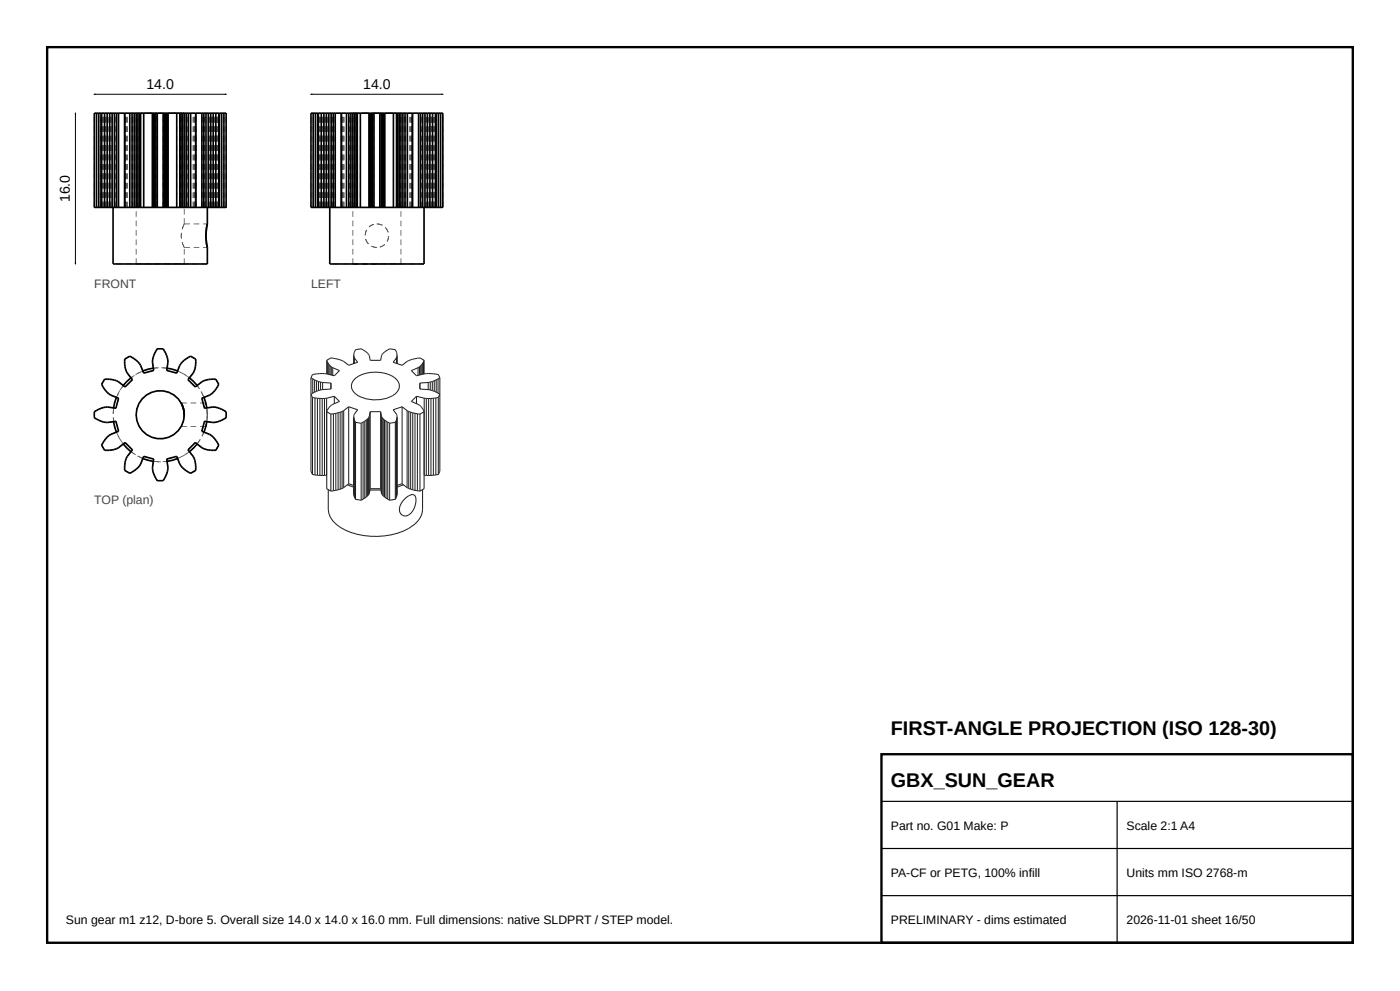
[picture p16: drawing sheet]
<svg xmlns="http://www.w3.org/2000/svg" width="297mm" height="210mm" viewBox="0 0 297 210" stroke-linecap="round" stroke-linejoin="round" font-family="sans-serif">
<defs><g id="words">
<g font-size="4.2">
<text x="189" y="156">FIRST-ANGLE PROJECTION (ISO 128-30)</text>
<text x="189" y="167">GBX_SUN_GEAR</text>
</g>
<g font-size="3">
<text x="31.1" y="18.8">14.0</text>
<text x="77" y="18.8">14.0</text>
<text x="14.8" y="42.9" transform="rotate(-90 14.8 42.9)">16.0</text>
</g>
<g font-size="2.6" fill="#444">
<text x="20" y="61">FRONT</text>
<text x="66" y="61">LEFT</text>
<text x="20" y="107">TOP (plan)</text>
</g>
<g font-size="2.6">
<text x="189" y="176">Part no. G01 Make: P</text>
<text x="239" y="176">Scale 2:1 A4</text>
<text x="189" y="186">PA-CF or PETG, 100% infill</text>
<text x="239" y="186">Units mm ISO 2768-m</text>
<text x="14" y="196">Sun gear m1 z12, D-bore 5. Overall size 14.0 x 14.0 x 16.0 mm. Full dimensions: native SLDPRT / STEP model.</text>
<text x="189" y="196">PRELIMINARY - dims estimated</text>
<text x="239" y="196">2026-11-01 sheet 16/50</text>
</g>
</g></defs>
<path d="M10 10h277v190h-277zM187 160h100v40h-100z" fill="none" stroke="#000" stroke-width=".5"/>
<path d="M187 170h100M187 180h100M237 170v30M187 190h100" fill="none" stroke="#000" stroke-width=".25"/>
<g fill="#555">
<path d="M43.4 43.9h.5v.2h-.5z"/>
<path d="M43.9 43.9h1.2v.2h-1.2z"/>
<path d="M43.4 23.9h1.2v.2h-1.2z"/>
<path d="M42.8 43.9h.6v.2h-.6z"/>
<path d="M42.8 23.9h.6v.2h-.6z"/>
<path d="M45.1 43.9h.5v.2h-.5z"/>
<path d="M45.1 23.9h.5v.2h-.5z"/>
<path d="M43.3 43.9h.6v.2h-.6z"/>
<path d="M42.8 43.9h.5v.2h-.5z"/>
<path d="M43.9 43.9l.1 .2z"/>
<path d="M45.6 43.9h.5v.2h-.5z"/>
<path d="M46.1 43.9h.5v.2h-.5z"/>
<path d="M46.6 43.9h.4v.2h-.4z"/>
<path d="M47 43.9h.5v.2h-.5z"/>
<path d="M47.5 43.9h.5v.2h-.5z"/>
<path d="M46.1 43.9h.3v.2h-.3z"/>
<path d="M43.3 23.9h1.2v.2h-1.2z"/>
<path d="M45.6 23.9h.5v.2h-.5z"/>
<path d="M44.5 23.9h.4v.2h-.4z"/>
<path d="M46.1 23.9h.3v.2h-.3z"/>
<path d="M44.9 23.9h.3v.2h-.3z"/>
<path d="M45.2 23.9h.4v.2h-.4z"/>
<path d="M45.6 23.9h.3v.2h-.3z"/>
<path d="M45.9 23.9h.2v.2h-.2z"/>
<path d="M47.5 23.9h.5v.2h-.5z"/>
<path d="M47 23.9h.5v.2h-.5z"/>
<path d="M46.6 23.9h.4v.2h-.4z"/>
<path d="M46.1 23.9h.5v.2h-.5z"/>
<path d="M43.9 23.9h1.2v.2h-1.2z"/>
<path d="M41.4 23.9l.1 .2z"/>
<path d="M42.8 23.9h1.2v.2h-1.2z"/>
<path d="M39.9 23.9h1.2v.2h-1.2z"/>
<path d="M39.9 23.9h1.1v.2h-1.1z"/>
<path d="M41 23.9h.2v.2h-.2z"/>
<path d="M41.2 23.9h.1v.2h-.1z"/>
<path d="M41.3 23.9l.2 .2z"/>
<path d="M41.5 23.9v.2z"/>
<path d="M45.8 23.9h.6v.2h-.6z"/>
<path d="M45.2 23.9h.6v.2h-.6z"/>
<path d="M44.7 23.9h.5v.2h-.5z"/>
<path d="M44.2 23.9h.5v.2h-.5z"/>
<path d="M43.7 23.9h.5v.2h-.5z"/>
<path d="M43.2 23.9h.5v.2h-.5z"/>
<path d="M42.8 23.9h.4v.2h-.4z"/>
<path d="M41.6 23.9h1.2v.2h-1.2z"/>
<path d="M40.2 23.9h1.2v.2h-1.2z"/>
<path d="M35.4 23.9h.2v.2h-.2z"/>
<path d="M40.4 23.9h1.1v.2h-1.1z"/>
<path d="M40 23.9h.4v.2h-.4z"/>
<path d="M39.5 23.9h.5v.2h-.5z"/>
<path d="M39.1 23.9h.4v.2h-.4z"/>
<path d="M38.7 23.9h.4v.2h-.4z"/>
<path d="M38.4 23.9h.3v.2h-.3z"/>
<path d="M38.1 23.9h.3v.2h-.3z"/>
<path d="M37.5 23.9h.6v.2h-.6z"/>
<path d="M32.3 23.9h.3v.2h-.3z"/>
<path d="M35.6 23.9v.2z"/>
<path d="M35.5 23.9l.1 .2z"/>
<path d="M35.4 23.9h.1v.2h-.1z"/>
<path d="M35.1 23.9h.3v.2h-.3z"/>
<path d="M34.9 23.9h.2v.2h-.2z"/>
<path d="M34.6 23.9h.3v.2h-.3z"/>
<path d="M33.4 23.9h1.2v.2h-1.2z"/>
<path d="M33.1 23.9h.3v.2h-.3z"/>
<path d="M32.8 23.9h.3v.2h-.3z"/>
<path d="M32.6 23.9h.2v.2h-.2z"/>
<path d="M26.4 23.9l.1 .2z"/>
<path d="M32.5 23.9h.1v.2h-.1z"/>
<path d="M26.5 23.9v.2z"/>
<path d="M32.4 23.9l.1 .2z"/>
<path d="M26.5 23.9l.1 .2z"/>
<path d="M32.3 23.9l.1 .2z"/>
<path d="M26.6 23.9h.2v.2h-.2z"/>
<path d="M26.8 23.9h.2v.2h-.2z"/>
<path d="M27 23.9h1.1v.2h-1.1z"/>
<path d="M29.8 23.9h.7v.2h-.7z"/>
<path d="M26.5 23.9h1.2v.2h-1.2z"/>
<path d="M29.6 23.9h.2v.2h-.2z"/>
<path d="M29.3 23.9h.3v.2h-.3z"/>
<path d="M28.9 23.9h.4v.2h-.4z"/>
<path d="M28.5 23.9h.4v.2h-.4z"/>
<path d="M28 23.9h.5v.2h-.5z"/>
<path d="M27.5 23.9h.5v.2h-.5z"/>
<path d="M26.5 23.9h1v.2h-1z"/>
<path d="M21.6 23.9h.2v.2h-.2z"/>
<path d="M21.8 23.9h.3v.2h-.3z"/>
<path d="M22.1 23.9h.3v.2h-.3z"/>
<path d="M22.4 23.9h.4v.2h-.4z"/>
<path d="M22.8 23.9h.3v.2h-.3z"/>
<path d="M23.1 23.9h.4v.2h-.4z"/>
<path d="M26.9 23.9h1.2v.2h-1.2z"/>
<path d="M24 23.9h1.2v.2h-1.2z"/>
<path d="M25.3 23.9h1.2v.2h-1.2z"/>
<path d="M24.6 23.9h.6v.2h-.6z"/>
<path d="M24.7 23.9h.4v.2h-.4z"/>
<path d="M22.8 23.9h1.2v.2h-1.2z"/>
<path d="M24.3 23.9h.4v.2h-.4z"/>
<path d="M23.8 23.9h.5v.2h-.5z"/>
<path d="M21.9 23.9h.5v.2h-.5z"/>
<path d="M23.3 23.9h.5v.2h-.5z"/>
<path d="M21.6 23.9h.3v.2h-.3z"/>
<path d="M22.7 23.9h.6v.2h-.6z"/>
<path d="M22.2 23.9h.5v.2h-.5z"/>
<path d="M21.6 23.9h.6v.2h-.6z"/>
<path d="M20 23.9h.5v.2h-.5z"/>
<path d="M20.5 23.9h.4v.2h-.4z"/>
<path d="M20.9 23.9h.5v.2h-.5z"/>
<path d="M21.4 23.9h.5v.2h-.5z"/>
<path d="M23.5 23.9h1.2v.2h-1.2z"/>
<path d="M23.4 23.9h1.2v.2h-1.2z"/>
<path d="M43.3 43.9h1.2v.2h-1.2z"/>
<path d="M42.1 43.9h1.2v.2h-1.2z"/>
<path d="M40.6 43.9h1.2v.2h-1.2z"/>
<path d="M26.6 43.9h1.2v.2h-1.2z"/>
<path d="M24.9 43.9h1.2v.2h-1.2z"/>
<path d="M24.1 43.9h.6v.2h-.6z"/>
<path d="M24 43.9l.1 .2z"/>
<path d="M24.7 43.9h1.2v.2h-1.2z"/>
<path d="M26.4 43.9h1.2v.2h-1.2z"/>
<path d="M32.3 43.9h.2v.2h-.2z"/>
<path d="M35.4 43.9h.2v.2h-.2z"/>
<path d="M40.2 43.9h1.2v.2h-1.2z"/>
<path d="M41.8 43.9h1.2v.2h-1.2z"/>
<path d="M44.5 43.9h.4v.2h-.4z"/>
<path d="M44.9 43.9h.3v.2h-.3z"/>
<path d="M45.2 43.9h.4v.2h-.4z"/>
<path d="M45.6 43.9h.3v.2h-.3z"/>
<path d="M45.9 43.9h.2v.2h-.2z"/>
<path d="M41.4 43.9h.4v.2h-.4z"/>
<path d="M39.9 43.9h1.2v.2h-1.2z"/>
<path d="M40.2 43.9h.8v.2h-.8z"/>
<path d="M39.9 43.9h.3v.2h-.3z"/>
<path d="M41 43.9h.2v.2h-.2z"/>
<path d="M41.2 43.9h.1v.2h-.1z"/>
<path d="M41.3 43.9l.2 .2z"/>
<path d="M41.5 43.9v.2z"/>
<path d="M45.8 43.9h.6v.2h-.6z"/>
<path d="M45.2 43.9h.6v.2h-.6z"/>
<path d="M44.7 43.9h.5v.2h-.5z"/>
<path d="M44.2 43.9h.5v.2h-.5z"/>
<path d="M43.7 43.9h.5v.2h-.5z"/>
<path d="M43.2 43.9h.5v.2h-.5z"/>
<path d="M42.8 43.9h.4v.2h-.4z"/>
<path d="M41.8 43.9h1v.2h-1z"/>
<path d="M37.5 43.9h.2v.2h-.2z"/>
<path d="M35.4 43.9v.2z"/>
<path d="M40.4 43.9h1.1v.2h-1.1z"/>
<path d="M40 43.9h.4v.2h-.4z"/>
<path d="M39.5 43.9h.5v.2h-.5z"/>
<path d="M39.1 43.9h.4v.2h-.4z"/>
<path d="M38.7 43.9h.4v.2h-.4z"/>
<path d="M38.4 43.9h.3v.2h-.3z"/>
<path d="M38.1 43.9h.3v.2h-.3z"/>
<path d="M37.7 43.9h.4v.2h-.4z"/>
<path d="M32.5 43.9l.1 .2z"/>
<path d="M35.6 43.9v.2z"/>
<path d="M30.3 43.9h.2v.2h-.2z"/>
<path d="M35.5 43.9l.1 .2z"/>
<path d="M35.4 43.9h.1v.2h-.1z"/>
<path d="M35.1 43.9h.3v.2h-.3z"/>
<path d="M34.9 43.9h.2v.2h-.2z"/>
<path d="M34.6 43.9h.3v.2h-.3z"/>
<path d="M33.4 43.9h1.2v.2h-1.2z"/>
<path d="M33.1 43.9h.3v.2h-.3z"/>
<path d="M32.8 43.9h.3v.2h-.3z"/>
<path d="M32.6 43.9h.2v.2h-.2z"/>
<path d="M26.4 43.9l.1 .2z"/>
<path d="M32.5 43.9h.1v.2h-.1z"/>
<path d="M26.5 43.9v.2z"/>
<path d="M32.4 43.9l.1 .2z"/>
<path d="M26.5 43.9l.1 .2z"/>
<path d="M32.3 43.9l.1 .2z"/>
<path d="M26.6 43.9h.2v.2h-.2z"/>
<path d="M26.8 43.9h.2v.2h-.2z"/>
<path d="M27.8 43.9h.3v.2h-.3z"/>
<path d="M27 43.9h.8v.2h-.8z"/>
<path d="M29.8 43.9h.5v.2h-.5z"/>
<path d="M26.5 43.9h1.2v.2h-1.2z"/>
<path d="M29.6 43.9h.2v.2h-.2z"/>
<path d="M26.1 43.9h.4v.2h-.4z"/>
<path d="M29.3 43.9h.3v.2h-.3z"/>
<path d="M28.9 43.9h.4v.2h-.4z"/>
<path d="M28.5 43.9h.4v.2h-.4z"/>
<path d="M28 43.9h.5v.2h-.5z"/>
<path d="M27.5 43.9h.5v.2h-.5z"/>
<path d="M26.5 43.9h1v.2h-1z"/>
<path d="M21.6 43.9h.2v.2h-.2z"/>
<path d="M21.8 43.9h.3v.2h-.3z"/>
<path d="M22.1 43.9h.3v.2h-.3z"/>
<path d="M22.4 43.9h.4v.2h-.4z"/>
<path d="M22.8 43.9h.3v.2h-.3z"/>
<path d="M23.1 43.9h.4v.2h-.4z"/>
<path d="M26.9 43.9h1.2v.2h-1.2z"/>
<path d="M24.7 43.9h.5v.2h-.5z"/>
<path d="M23.5 43.9h1.2v.2h-1.2z"/>
<path d="M25.1 43.9h1v.2h-1z"/>
<path d="M24.6 43.9h.6v.2h-.6z"/>
<path d="M24.7 43.9h.4v.2h-.4z"/>
<path d="M22.8 43.9h1.2v.2h-1.2z"/>
<path d="M24.1 43.9h.5v.2h-.5z"/>
<path d="M24.3 43.9h.4v.2h-.4z"/>
<path d="M23.8 43.9h.5v.2h-.5z"/>
<path d="M21.9 43.9h.5v.2h-.5z"/>
<path d="M23.3 43.9h.5v.2h-.5z"/>
<path d="M21.6 43.9h.3v.2h-.3z"/>
<path d="M22.7 43.9h.6v.2h-.6z"/>
<path d="M22.2 43.9h.5v.2h-.5z"/>
<path d="M21.6 43.9h.6v.2h-.6z"/>
<path d="M20 43.9h.5v.2h-.5z"/>
<path d="M20.5 43.9h.4v.2h-.4z"/>
<path d="M20.9 43.9h.5v.2h-.5z"/>
<path d="M21.4 43.9h.5v.2h-.5z"/>
<path d="M22.9 43.9h1.2v.2h-1.2z"/>
<path d="M43.3 42.8h.2v1.2h-.2zM43.3 40.8h.2v1.2h-.2zM43.3 38.8h.2v1.2h-.2zM43.3 36.8h.2v1.2h-.2zM43.3 34.8h.2v1.2h-.2zM43.3 32.8h.2v1.2h-.2zM43.3 30.8h.2v1.2h-.2zM43.3 28.8h.2v1.2h-.2zM43.3 26.8h.2v1.2h-.2zM43.3 24.8h.2v1.2h-.2z"/>
<path d="M45.1 42.8h.1v1.2h-.1zM45.1 40.8h.1v1.2h-.1zM45.1 38.8h.1v1.2h-.1zM45.1 36.8h.1v1.2h-.1zM45.1 34.8h.1v1.2h-.1zM45.1 32.8h.1v1.2h-.1zM45.1 30.8h.1v1.2h-.1zM45.1 28.8h.1v1.2h-.1zM45.1 26.8h.1v1.2h-.1zM45.1 24.8h.1v1.2h-.1z"/>
<path d="M42.7 42.8h.2v1.2h-.2zM42.7 40.8h.2v1.2h-.2zM42.7 38.8h.2v1.2h-.2zM42.7 36.8h.2v1.2h-.2zM42.7 34.8h.2v1.2h-.2zM42.7 32.8h.2v1.2h-.2zM42.7 30.8h.2v1.2h-.2zM42.7 28.8h.2v1.2h-.2zM42.7 26.8h.2v1.2h-.2zM42.7 24.8h.2v1.2h-.2z"/>
<path d="M45.5 42.8h.2v1.2h-.2zM45.5 40.8h.2v1.2h-.2zM45.5 38.8h.2v1.2h-.2zM45.5 36.8h.2v1.2h-.2zM45.5 34.8h.2v1.2h-.2zM45.5 32.8h.2v1.2h-.2zM45.5 30.8h.2v1.2h-.2zM45.5 28.8h.2v1.2h-.2zM45.5 26.8h.2v1.2h-.2zM45.5 24.8h.2v1.2h-.2z"/>
<path d="M36.3 23.9h1.2v.2h-1.2zM35.4 23.9l.1 .2z"/>
<path d="M31.4 23.9h1.2v.2h-1.2zM30.5 23.9l.1 .2z"/>
<path d="M37.9 23.9h1.2v.2h-1.2zM35.9 23.9h1.2v.2h-1.2zM33.9 23.9h1.2v.2h-1.2zM31.9 23.9h1.2v.2h-1.2zM29.9 23.9h1.2v.2h-1.2zM28.9 23.9h.2v.2h-.2z"/>
<path d="M28.9 23.9h1.2v.2h-1.2zM30.9 23.9h1.2v.2h-1.2zM32.9 23.9h1.2v.2h-1.2zM34.9 23.9h1.2v.2h-1.2zM36.9 23.9h1.2v.2h-1.2zM38.9 23.9h.2v.2h-.2z"/>
<path d="M44.4 42.8h.2v1.2h-.2zM44.4 40.8h.2v1.2h-.2zM44.4 38.8h.2v1.2h-.2zM44.4 36.8h.2v1.2h-.2zM44.4 34.8h.2v1.2h-.2zM44.4 32.8h.2v1.2h-.2zM44.4 30.8h.2v1.2h-.2zM44.4 28.8h.2v1.2h-.2zM44.4 26.8h.2v1.2h-.2zM44.4 24.8h.2v1.2h-.2z"/>
<path d="M46 42.8h.2v1.2h-.2zM46 40.8h.2v1.2h-.2zM46 38.8h.2v1.2h-.2zM46 36.8h.2v1.2h-.2zM46 34.8h.2v1.2h-.2zM46 32.8h.2v1.2h-.2zM46 30.8h.2v1.2h-.2zM46 28.8h.2v1.2h-.2zM46 26.8h.2v1.2h-.2zM46 24.8h.2v1.2h-.2z"/>
<path d="M42.8 55.9h1.2v.2h-1.2zM40.8 55.9h1.2v.2h-1.2zM38.8 55.9h1.2v.2h-1.2zM36.8 55.9h1.2v.2h-1.2zM34.8 55.9h1.2v.2h-1.2zM32.8 55.9h1.2v.2h-1.2zM30.8 55.9h1.2v.2h-1.2zM28.8 55.9h1.2v.2h-1.2zM26.8 55.9h1.2v.2h-1.2zM24.8 55.9h1.2v.2h-1.2z"/>
<path d="M39 43.9h1.2v.2h-1.2zM37.7 43.9h.5v.2h-.5z"/>
<path d="M36.5 43.9h1.2v.2h-1.2zM35.4 43.9h.3v.2h-.3z"/>
<path d="M34.2 43.9h1.2v.2h-1.2zM32.5 43.9h.9v.2h-.9z"/>
<path d="M31.3 43.9h1.2v.2h-1.2zM30.3 43.9h.2v.2h-.2z"/>
<path d="M29.1 43.9h1.2v.2h-1.2zM27.8 43.9h.5v.2h-.5z"/>
<path d="M27.8 43.9h1.2v.2h-1.2zM29.8 43.9h.5v.2h-.5z"/>
<path d="M32.5 43.9h1.2v.2h-1.2zM34.5 43.9h.9v.2h-.9z"/>
<path d="M37.7 43.9h1.2v.2h-1.2zM39.7 43.9h.5v.2h-.5z"/>
<path d="M45.1 42.8h.1v1.2h-.1zM45.1 40.8h.1v1.2h-.1zM45.1 38.8h.1v1.2h-.1zM45.1 36.8h.1v1.2h-.1zM45.1 34.8h.1v1.2h-.1zM45.1 32.8h.1v1.2h-.1zM45.1 30.8h.1v1.2h-.1zM45.1 28.8h.1v1.2h-.1zM45.1 26.8h.1v1.2h-.1zM45.1 24.8h.1v1.2h-.1z"/>
<path d="M43.3 42.8h.2v1.2h-.2zM43.3 40.8h.2v1.2h-.2zM43.3 38.8h.2v1.2h-.2zM43.3 36.8h.2v1.2h-.2zM43.3 34.8h.2v1.2h-.2zM43.3 32.8h.2v1.2h-.2zM43.3 30.8h.2v1.2h-.2zM43.3 28.8h.2v1.2h-.2zM43.3 26.8h.2v1.2h-.2zM43.3 24.8h.2v1.2h-.2z"/>
<path d="M45.5 42.8h.2v1.2h-.2zM45.5 40.8h.2v1.2h-.2zM45.5 38.8h.2v1.2h-.2zM45.5 36.8h.2v1.2h-.2zM45.5 34.8h.2v1.2h-.2zM45.5 32.8h.2v1.2h-.2zM45.5 30.8h.2v1.2h-.2zM45.5 28.8h.2v1.2h-.2zM45.5 26.8h.2v1.2h-.2zM45.5 24.8h.2v1.2h-.2z"/>
<path d="M46 42.8h.2v1.2h-.2zM46 40.8h.2v1.2h-.2zM46 38.8h.2v1.2h-.2zM46 36.8h.2v1.2h-.2zM46 34.8h.2v1.2h-.2zM46 32.8h.2v1.2h-.2zM46 30.8h.2v1.2h-.2zM46 28.8h.2v1.2h-.2zM46 26.8h.2v1.2h-.2zM46 24.8h.2v1.2h-.2z"/>
<path d="M46.5 42.8h.1v1.2h-.1zM46.5 40.8h.1v1.2h-.1zM46.5 38.8h.1v1.2h-.1zM46.5 36.8h.1v1.2h-.1zM46.5 34.8h.1v1.2h-.1zM46.5 32.8h.1v1.2h-.1zM46.5 30.8h.1v1.2h-.1zM46.5 28.8h.1v1.2h-.1zM46.5 26.8h.1v1.2h-.1zM46.5 24.8h.1v1.2h-.1z"/>
<path d="M46.9 42.8h.2v1.2h-.2zM46.9 40.8h.2v1.2h-.2zM46.9 38.8h.2v1.2h-.2zM46.9 36.8h.2v1.2h-.2zM46.9 34.8h.2v1.2h-.2zM46.9 32.8h.2v1.2h-.2zM46.9 30.8h.2v1.2h-.2zM46.9 28.8h.2v1.2h-.2zM46.9 26.8h.2v1.2h-.2zM46.9 24.8h.2v1.2h-.2z"/>
<path d="M47.4 42.8h.2v1.2h-.2zM47.4 40.8h.2v1.2h-.2zM47.4 38.8h.2v1.2h-.2zM47.4 36.8h.2v1.2h-.2zM47.4 34.8h.2v1.2h-.2zM47.4 32.8h.2v1.2h-.2zM47.4 30.8h.2v1.2h-.2zM47.4 28.8h.2v1.2h-.2zM47.4 26.8h.2v1.2h-.2zM47.4 24.8h.2v1.2h-.2z"/>
<path d="M47.9 42.8h.2v1.2h-.2zM47.9 40.8h.2v1.2h-.2zM47.9 38.8h.2v1.2h-.2zM47.9 36.8h.2v1.2h-.2zM47.9 34.8h.2v1.2h-.2zM47.9 32.8h.2v1.2h-.2zM47.9 30.8h.2v1.2h-.2zM47.9 28.8h.2v1.2h-.2zM47.9 26.8h.2v1.2h-.2zM47.9 24.8h.2v1.2h-.2z"/>
<path d="M44.8 42.8h.1v1.2h-.1zM44.8 40.8h.1v1.2h-.1zM44.8 38.8h.1v1.2h-.1zM44.8 36.8h.1v1.2h-.1zM44.8 34.8h.1v1.2h-.1zM44.8 32.8h.1v1.2h-.1zM44.8 30.8h.1v1.2h-.1zM44.8 28.8h.1v1.2h-.1zM44.8 26.8h.1v1.2h-.1zM44.8 24.8h.1v1.2h-.1z"/>
<path d="M45.1 42.8h.2v1.2h-.2zM45.1 40.8h.2v1.2h-.2zM45.1 38.8h.2v1.2h-.2zM45.1 36.8h.2v1.2h-.2zM45.1 34.8h.2v1.2h-.2zM45.1 32.8h.2v1.2h-.2zM45.1 30.8h.2v1.2h-.2zM45.1 28.8h.2v1.2h-.2zM45.1 26.8h.2v1.2h-.2zM45.1 24.8h.2v1.2h-.2z"/>
<path d="M45.5 42.8h.1v1.2h-.1zM45.5 40.8h.1v1.2h-.1zM45.5 38.8h.1v1.2h-.1zM45.5 36.8h.1v1.2h-.1zM45.5 34.8h.1v1.2h-.1zM45.5 32.8h.1v1.2h-.1zM45.5 30.8h.1v1.2h-.1zM45.5 28.8h.1v1.2h-.1zM45.5 26.8h.1v1.2h-.1zM45.5 24.8h.1v1.2h-.1z"/>
<path d="M45.8 42.8h.2v1.2h-.2zM45.8 40.8h.2v1.2h-.2zM45.8 38.8h.2v1.2h-.2zM45.8 36.8h.2v1.2h-.2zM45.8 34.8h.2v1.2h-.2zM45.8 32.8h.2v1.2h-.2zM45.8 30.8h.2v1.2h-.2zM45.8 28.8h.2v1.2h-.2zM45.8 26.8h.2v1.2h-.2zM45.8 24.8h.2v1.2h-.2z"/>
<path d="M46.1 42.8h.1v1.2h-.1zM46.1 40.8h.1v1.2h-.1zM46.1 38.8h.1v1.2h-.1zM46.1 36.8h.1v1.2h-.1zM46.1 34.8h.1v1.2h-.1zM46.1 32.8h.1v1.2h-.1zM46.1 30.8h.1v1.2h-.1zM46.1 28.8h.1v1.2h-.1zM46.1 26.8h.1v1.2h-.1zM46.1 24.8h.1v1.2h-.1z"/>
<path d="M42.7 42.8h.2v1.2h-.2zM42.7 40.8h.2v1.2h-.2zM42.7 38.8h.2v1.2h-.2zM42.7 36.8h.2v1.2h-.2zM42.7 34.8h.2v1.2h-.2zM42.7 32.8h.2v1.2h-.2zM42.7 30.8h.2v1.2h-.2zM42.7 28.8h.2v1.2h-.2zM42.7 26.8h.2v1.2h-.2zM42.7 24.8h.2v1.2h-.2z"/>
<path d="M41.3 42.8h.2v1.2h-.2zM41.3 40.8h.2v1.2h-.2zM41.3 38.8h.2v1.2h-.2zM41.3 36.8h.2v1.2h-.2zM41.3 34.8h.2v1.2h-.2zM41.3 32.8h.2v1.2h-.2zM41.3 30.8h.2v1.2h-.2zM41.3 28.8h.2v1.2h-.2zM41.3 26.8h.2v1.2h-.2zM41.3 24.8h.2v1.2h-.2z"/>
<path d="M44.4 42.8h.2v1.2h-.2zM44.4 40.8h.2v1.2h-.2zM44.4 38.8h.2v1.2h-.2zM44.4 36.8h.2v1.2h-.2zM44.4 34.8h.2v1.2h-.2zM44.4 32.8h.2v1.2h-.2zM44.4 30.8h.2v1.2h-.2zM44.4 28.8h.2v1.2h-.2zM44.4 26.8h.2v1.2h-.2zM44.4 24.8h.2v1.2h-.2z"/>
<path d="M39.8 42.8h.2v1.2h-.2zM39.8 40.8h.2v1.2h-.2zM39.8 38.8h.2v1.2h-.2zM39.8 36.8h.2v1.2h-.2zM39.8 34.8h.2v1.2h-.2zM39.8 32.8h.2v1.2h-.2zM39.8 30.8h.2v1.2h-.2zM39.8 28.8h.2v1.2h-.2zM39.8 26.8h.2v1.2h-.2zM39.8 24.8h.2v1.2h-.2z"/>
<path d="M44.8 42.8h.1v1.2h-.1zM44.8 40.8h.1v1.2h-.1zM44.8 38.8h.1v1.2h-.1zM44.8 36.8h.1v1.2h-.1zM44.8 34.8h.1v1.2h-.1zM44.8 32.8h.1v1.2h-.1zM44.8 30.8h.1v1.2h-.1zM44.8 28.8h.1v1.2h-.1zM44.8 26.8h.1v1.2h-.1zM44.8 24.8h.1v1.2h-.1z"/>
<path d="M40.9 42.8h.2v1.2h-.2zM40.9 40.8h.2v1.2h-.2zM40.9 38.8h.2v1.2h-.2zM40.9 36.8h.2v1.2h-.2zM40.9 34.8h.2v1.2h-.2zM40.9 32.8h.2v1.2h-.2zM40.9 30.8h.2v1.2h-.2zM40.9 28.8h.2v1.2h-.2zM40.9 26.8h.2v1.2h-.2zM40.9 24.8h.2v1.2h-.2z"/>
<path d="M45.1 42.8h.2v1.2h-.2zM45.1 40.8h.2v1.2h-.2zM45.1 38.8h.2v1.2h-.2zM45.1 36.8h.2v1.2h-.2zM45.1 34.8h.2v1.2h-.2zM45.1 32.8h.2v1.2h-.2zM45.1 30.8h.2v1.2h-.2zM45.1 28.8h.2v1.2h-.2zM45.1 26.8h.2v1.2h-.2zM45.1 24.8h.2v1.2h-.2z"/>
<path d="M41.1 42.8h.2v1.2h-.2zM41.1 40.8h.2v1.2h-.2zM41.1 38.8h.2v1.2h-.2zM41.1 36.8h.2v1.2h-.2zM41.1 34.8h.2v1.2h-.2zM41.1 32.8h.2v1.2h-.2zM41.1 30.8h.2v1.2h-.2zM41.1 28.8h.2v1.2h-.2zM41.1 26.8h.2v1.2h-.2zM41.1 24.8h.2v1.2h-.2z"/>
<path d="M45.5 42.8h.1v1.2h-.1zM45.5 40.8h.1v1.2h-.1zM45.5 38.8h.1v1.2h-.1zM45.5 36.8h.1v1.2h-.1zM45.5 34.8h.1v1.2h-.1zM45.5 32.8h.1v1.2h-.1zM45.5 30.8h.1v1.2h-.1zM45.5 28.8h.1v1.2h-.1zM45.5 26.8h.1v1.2h-.1zM45.5 24.8h.1v1.2h-.1z"/>
<path d="M41.3 42.8h.1v1.2h-.1zM41.3 40.8h.1v1.2h-.1zM41.3 38.8h.1v1.2h-.1zM41.3 36.8h.1v1.2h-.1zM41.3 34.8h.1v1.2h-.1zM41.3 32.8h.1v1.2h-.1zM41.3 30.8h.1v1.2h-.1zM41.3 28.8h.1v1.2h-.1zM41.3 26.8h.1v1.2h-.1zM41.3 24.8h.1v1.2h-.1z"/>
<path d="M45.8 42.8h.2v1.2h-.2zM45.8 40.8h.2v1.2h-.2zM45.8 38.8h.2v1.2h-.2zM45.8 36.8h.2v1.2h-.2zM45.8 34.8h.2v1.2h-.2zM45.8 32.8h.2v1.2h-.2zM45.8 30.8h.2v1.2h-.2zM45.8 28.8h.2v1.2h-.2zM45.8 26.8h.2v1.2h-.2zM45.8 24.8h.2v1.2h-.2z"/>
<path d="M41.4 42.8h.1v1.2h-.1zM41.4 40.8h.1v1.2h-.1zM41.4 38.8h.1v1.2h-.1zM41.4 36.8h.1v1.2h-.1zM41.4 34.8h.1v1.2h-.1zM41.4 32.8h.1v1.2h-.1zM41.4 30.8h.1v1.2h-.1zM41.4 28.8h.1v1.2h-.1zM41.4 26.8h.1v1.2h-.1zM41.4 24.8h.1v1.2h-.1z"/>
<path d="M46.1 42.8h.1v1.2h-.1zM46.1 40.8h.1v1.2h-.1zM46.1 38.8h.1v1.2h-.1zM46.1 36.8h.1v1.2h-.1zM46.1 34.8h.1v1.2h-.1zM46.1 32.8h.1v1.2h-.1zM46.1 30.8h.1v1.2h-.1zM46.1 28.8h.1v1.2h-.1zM46.1 26.8h.1v1.2h-.1zM46.1 24.8h.1v1.2h-.1z"/>
<path d="M41.4 42.8h.2v1.2h-.2zM41.4 40.8h.2v1.2h-.2zM41.4 38.8h.2v1.2h-.2zM41.4 36.8h.2v1.2h-.2zM41.4 34.8h.2v1.2h-.2zM41.4 32.8h.2v1.2h-.2zM41.4 30.8h.2v1.2h-.2zM41.4 28.8h.2v1.2h-.2zM41.4 26.8h.2v1.2h-.2zM41.4 24.8h.2v1.2h-.2z"/>
<path d="M46.3 42.8h.2v1.2h-.2zM46.3 40.8h.2v1.2h-.2zM46.3 38.8h.2v1.2h-.2zM46.3 36.8h.2v1.2h-.2zM46.3 34.8h.2v1.2h-.2zM46.3 32.8h.2v1.2h-.2zM46.3 30.8h.2v1.2h-.2zM46.3 28.8h.2v1.2h-.2zM46.3 26.8h.2v1.2h-.2zM46.3 24.8h.2v1.2h-.2z"/>
<path d="M45.7 42.8h.2v1.2h-.2zM45.7 40.8h.2v1.2h-.2zM45.7 38.8h.2v1.2h-.2zM45.7 36.8h.2v1.2h-.2zM45.7 34.8h.2v1.2h-.2zM45.7 32.8h.2v1.2h-.2zM45.7 30.8h.2v1.2h-.2zM45.7 28.8h.2v1.2h-.2zM45.7 26.8h.2v1.2h-.2zM45.7 24.8h.2v1.2h-.2z"/>
<path d="M45.1 42.8h.2v1.2h-.2zM45.1 40.8h.2v1.2h-.2zM45.1 38.8h.2v1.2h-.2zM45.1 36.8h.2v1.2h-.2zM45.1 34.8h.2v1.2h-.2zM45.1 32.8h.2v1.2h-.2zM45.1 30.8h.2v1.2h-.2zM45.1 28.8h.2v1.2h-.2zM45.1 26.8h.2v1.2h-.2zM45.1 24.8h.2v1.2h-.2z"/>
<path d="M44.6 42.8h.2v1.2h-.2zM44.6 40.8h.2v1.2h-.2zM44.6 38.8h.2v1.2h-.2zM44.6 36.8h.2v1.2h-.2zM44.6 34.8h.2v1.2h-.2zM44.6 32.8h.2v1.2h-.2zM44.6 30.8h.2v1.2h-.2zM44.6 28.8h.2v1.2h-.2zM44.6 26.8h.2v1.2h-.2zM44.6 24.8h.2v1.2h-.2z"/>
<path d="M44.1 42.8h.2v1.2h-.2zM44.1 40.8h.2v1.2h-.2zM44.1 38.8h.2v1.2h-.2zM44.1 36.8h.2v1.2h-.2zM44.1 34.8h.2v1.2h-.2zM44.1 32.8h.2v1.2h-.2zM44.1 30.8h.2v1.2h-.2zM44.1 28.8h.2v1.2h-.2zM44.1 26.8h.2v1.2h-.2zM44.1 24.8h.2v1.2h-.2z"/>
<path d="M43.6 42.8h.2v1.2h-.2zM43.6 40.8h.2v1.2h-.2zM43.6 38.8h.2v1.2h-.2zM43.6 36.8h.2v1.2h-.2zM43.6 34.8h.2v1.2h-.2zM43.6 32.8h.2v1.2h-.2zM43.6 30.8h.2v1.2h-.2zM43.6 28.8h.2v1.2h-.2zM43.6 26.8h.2v1.2h-.2zM43.6 24.8h.2v1.2h-.2z"/>
<path d="M43.2 42.8h.1v1.2h-.1zM43.2 40.8h.1v1.2h-.1zM43.2 38.8h.1v1.2h-.1zM43.2 36.8h.1v1.2h-.1zM43.2 34.8h.1v1.2h-.1zM43.2 32.8h.1v1.2h-.1zM43.2 30.8h.1v1.2h-.1zM43.2 28.8h.1v1.2h-.1zM43.2 26.8h.1v1.2h-.1zM43.2 24.8h.1v1.2h-.1z"/>
<path d="M42.7 42.8h.2v1.2h-.2zM42.7 40.8h.2v1.2h-.2zM42.7 38.8h.2v1.2h-.2zM42.7 36.8h.2v1.2h-.2zM42.7 34.8h.2v1.2h-.2zM42.7 32.8h.2v1.2h-.2zM42.7 30.8h.2v1.2h-.2zM42.7 28.8h.2v1.2h-.2zM42.7 26.8h.2v1.2h-.2zM42.7 24.8h.2v1.2h-.2z"/>
<path d="M41.3 42.8h.2v1.2h-.2zM41.3 40.8h.2v1.2h-.2zM41.3 38.8h.2v1.2h-.2zM41.3 36.8h.2v1.2h-.2zM41.3 34.8h.2v1.2h-.2zM41.3 32.8h.2v1.2h-.2zM41.3 30.8h.2v1.2h-.2zM41.3 28.8h.2v1.2h-.2zM41.3 26.8h.2v1.2h-.2zM41.3 24.8h.2v1.2h-.2z"/>
<path d="M39.8 42.8h.2v1.2h-.2zM39.8 40.8h.2v1.2h-.2zM39.8 38.8h.2v1.2h-.2zM39.8 36.8h.2v1.2h-.2zM39.8 34.8h.2v1.2h-.2zM39.8 32.8h.2v1.2h-.2zM39.8 30.8h.2v1.2h-.2zM39.8 28.8h.2v1.2h-.2zM39.8 26.8h.2v1.2h-.2zM39.8 24.8h.2v1.2h-.2z"/>
<path d="M40.9 42.8h.2v1.2h-.2zM40.9 40.8h.2v1.2h-.2zM40.9 38.8h.2v1.2h-.2zM40.9 36.8h.2v1.2h-.2zM40.9 34.8h.2v1.2h-.2zM40.9 32.8h.2v1.2h-.2zM40.9 30.8h.2v1.2h-.2zM40.9 28.8h.2v1.2h-.2zM40.9 26.8h.2v1.2h-.2zM40.9 24.8h.2v1.2h-.2z"/>
<path d="M35.3 42.8h.2v1.2h-.2zM35.3 40.8h.2v1.2h-.2zM35.3 38.8h.2v1.2h-.2zM35.3 36.8h.2v1.2h-.2zM35.3 34.8h.2v1.2h-.2zM35.3 32.8h.2v1.2h-.2zM35.3 30.8h.2v1.2h-.2zM35.3 28.8h.2v1.2h-.2zM35.3 26.8h.2v1.2h-.2zM35.3 24.8h.2v1.2h-.2z"/>
<path d="M35.4 43.9h1.2v.2h-1.2zM37.4 43.9l.1 .2z"/>
<path d="M41.1 42.8h.2v1.2h-.2zM41.1 40.8h.2v1.2h-.2zM41.1 38.8h.2v1.2h-.2zM41.1 36.8h.2v1.2h-.2zM41.1 34.8h.2v1.2h-.2zM41.1 32.8h.2v1.2h-.2zM41.1 30.8h.2v1.2h-.2zM41.1 28.8h.2v1.2h-.2zM41.1 26.8h.2v1.2h-.2zM41.1 24.8h.2v1.2h-.2z"/>
<path d="M41.3 42.8h.1v1.2h-.1zM41.3 40.8h.1v1.2h-.1zM41.3 38.8h.1v1.2h-.1zM41.3 36.8h.1v1.2h-.1zM41.3 34.8h.1v1.2h-.1zM41.3 32.8h.1v1.2h-.1zM41.3 30.8h.1v1.2h-.1zM41.3 28.8h.1v1.2h-.1zM41.3 26.8h.1v1.2h-.1zM41.3 24.8h.1v1.2h-.1z"/>
<path d="M41.4 42.8h.1v1.2h-.1zM41.4 40.8h.1v1.2h-.1zM41.4 38.8h.1v1.2h-.1zM41.4 36.8h.1v1.2h-.1zM41.4 34.8h.1v1.2h-.1zM41.4 32.8h.1v1.2h-.1zM41.4 30.8h.1v1.2h-.1zM41.4 28.8h.1v1.2h-.1zM41.4 26.8h.1v1.2h-.1zM41.4 24.8h.1v1.2h-.1z"/>
<path d="M41.4 42.8h.2v1.2h-.2zM41.4 40.8h.2v1.2h-.2zM41.4 38.8h.2v1.2h-.2zM41.4 36.8h.2v1.2h-.2zM41.4 34.8h.2v1.2h-.2zM41.4 32.8h.2v1.2h-.2zM41.4 30.8h.2v1.2h-.2zM41.4 28.8h.2v1.2h-.2zM41.4 26.8h.2v1.2h-.2zM41.4 24.8h.2v1.2h-.2z"/>
<path d="M41.4 42.8h.2v1.2h-.2zM41.4 40.8h.2v1.2h-.2zM41.4 38.8h.2v1.2h-.2zM41.4 36.8h.2v1.2h-.2zM41.4 34.8h.2v1.2h-.2zM41.4 32.8h.2v1.2h-.2zM41.4 30.8h.2v1.2h-.2zM41.4 28.8h.2v1.2h-.2zM41.4 26.8h.2v1.2h-.2zM41.4 24.8h.2v1.2h-.2z"/>
<path d="M41.4 42.8h.2v1.2h-.2zM41.4 40.8h.2v1.2h-.2zM41.4 38.8h.2v1.2h-.2zM41.4 36.8h.2v1.2h-.2zM41.4 34.8h.2v1.2h-.2zM41.4 32.8h.2v1.2h-.2zM41.4 30.8h.2v1.2h-.2zM41.4 28.8h.2v1.2h-.2zM41.4 26.8h.2v1.2h-.2zM41.4 24.8h.2v1.2h-.2z"/>
<path d="M40.4 42.8h.1v1.2h-.1zM40.4 40.8h.1v1.2h-.1zM40.4 38.8h.1v1.2h-.1zM40.4 36.8h.1v1.2h-.1zM40.4 34.8h.1v1.2h-.1zM40.4 32.8h.1v1.2h-.1zM40.4 30.8h.1v1.2h-.1zM40.4 28.8h.1v1.2h-.1zM40.4 26.8h.1v1.2h-.1zM40.4 24.8h.1v1.2h-.1z"/>
<path d="M39.9 42.8h.1v1.2h-.1zM39.9 40.8h.1v1.2h-.1zM39.9 38.8h.1v1.2h-.1zM39.9 36.8h.1v1.2h-.1zM39.9 34.8h.1v1.2h-.1zM39.9 32.8h.1v1.2h-.1zM39.9 30.8h.1v1.2h-.1zM39.9 28.8h.1v1.2h-.1zM39.9 26.8h.1v1.2h-.1zM39.9 24.8h.1v1.2h-.1z"/>
<path d="M39.4 42.8h.2v1.2h-.2zM39.4 40.8h.2v1.2h-.2zM39.4 38.8h.2v1.2h-.2zM39.4 36.8h.2v1.2h-.2zM39.4 34.8h.2v1.2h-.2zM39.4 32.8h.2v1.2h-.2zM39.4 30.8h.2v1.2h-.2zM39.4 28.8h.2v1.2h-.2zM39.4 26.8h.2v1.2h-.2zM39.4 24.8h.2v1.2h-.2z"/>
<path d="M39 42.8h.2v1.2h-.2zM39 40.8h.2v1.2h-.2zM39 38.8h.2v1.2h-.2zM39 36.8h.2v1.2h-.2zM39 34.8h.2v1.2h-.2zM39 32.8h.2v1.2h-.2zM39 30.8h.2v1.2h-.2zM39 28.8h.2v1.2h-.2zM39 26.8h.2v1.2h-.2zM39 24.8h.2v1.2h-.2z"/>
<path d="M38.6 42.8h.2v1.2h-.2zM38.6 40.8h.2v1.2h-.2zM38.6 38.8h.2v1.2h-.2zM38.6 36.8h.2v1.2h-.2zM38.6 34.8h.2v1.2h-.2zM38.6 32.8h.2v1.2h-.2zM38.6 30.8h.2v1.2h-.2zM38.6 28.8h.2v1.2h-.2zM38.6 26.8h.2v1.2h-.2zM38.6 24.8h.2v1.2h-.2z"/>
<path d="M38.3 42.8h.2v1.2h-.2zM38.3 40.8h.2v1.2h-.2zM38.3 38.8h.2v1.2h-.2zM38.3 36.8h.2v1.2h-.2zM38.3 34.8h.2v1.2h-.2zM38.3 32.8h.2v1.2h-.2zM38.3 30.8h.2v1.2h-.2zM38.3 28.8h.2v1.2h-.2zM38.3 26.8h.2v1.2h-.2zM38.3 24.8h.2v1.2h-.2z"/>
<path d="M38.1 42.8h.1v1.2h-.1zM38.1 40.8h.1v1.2h-.1zM38.1 38.8h.1v1.2h-.1zM38.1 36.8h.1v1.2h-.1zM38.1 34.8h.1v1.2h-.1zM38.1 32.8h.1v1.2h-.1zM38.1 30.8h.1v1.2h-.1zM38.1 28.8h.1v1.2h-.1zM38.1 26.8h.1v1.2h-.1zM38.1 24.8h.1v1.2h-.1z"/>
<path d="M37.4 42.8h.2v1.2h-.2zM37.4 40.8h.2v1.2h-.2zM37.4 38.8h.2v1.2h-.2zM37.4 36.8h.2v1.2h-.2zM37.4 34.8h.2v1.2h-.2zM37.4 32.8h.2v1.2h-.2zM37.4 30.8h.2v1.2h-.2zM37.4 28.8h.2v1.2h-.2zM37.4 26.8h.2v1.2h-.2zM37.4 24.8h.2v1.2h-.2z"/>
<path d="M35.3 42.8h.2v1.2h-.2zM35.3 40.8h.2v1.2h-.2zM35.3 38.8h.2v1.2h-.2zM35.3 36.8h.2v1.2h-.2zM35.3 34.8h.2v1.2h-.2zM35.3 32.8h.2v1.2h-.2zM35.3 30.8h.2v1.2h-.2zM35.3 28.8h.2v1.2h-.2zM35.3 26.8h.2v1.2h-.2zM35.3 24.8h.2v1.2h-.2z"/>
<path d="M36.3 43.9h1.2v.2h-1.2zM35.4 43.9l.1 .2z"/>
<path d="M32.5 42.8h.2v1.2h-.2zM32.5 40.8h.2v1.2h-.2zM32.5 38.8h.2v1.2h-.2zM32.5 36.8h.2v1.2h-.2zM32.5 34.8h.2v1.2h-.2zM32.5 32.8h.2v1.2h-.2zM32.5 30.8h.2v1.2h-.2zM32.5 28.8h.2v1.2h-.2zM32.5 26.8h.2v1.2h-.2zM32.5 24.8h.2v1.2h-.2z"/>
<path d="M35.5 42.8h.2v1.2h-.2zM35.5 40.8h.2v1.2h-.2zM35.5 38.8h.2v1.2h-.2zM35.5 36.8h.2v1.2h-.2zM35.5 34.8h.2v1.2h-.2zM35.5 32.8h.2v1.2h-.2zM35.5 30.8h.2v1.2h-.2zM35.5 28.8h.2v1.2h-.2zM35.5 26.8h.2v1.2h-.2zM35.5 24.8h.2v1.2h-.2z"/>
<path d="M30.5 43.9h1.2v.2h-1.2zM32.5 43.9l.1 .2z"/>
<path d="M35.5 42.8h.2v1.2h-.2zM35.5 40.8h.2v1.2h-.2zM35.5 38.8h.2v1.2h-.2zM35.5 36.8h.2v1.2h-.2zM35.5 34.8h.2v1.2h-.2zM35.5 32.8h.2v1.2h-.2zM35.5 30.8h.2v1.2h-.2zM35.5 28.8h.2v1.2h-.2zM35.5 26.8h.2v1.2h-.2zM35.5 24.8h.2v1.2h-.2z"/>
<path d="M35.4 42.8h.2v1.2h-.2zM35.4 40.8h.2v1.2h-.2zM35.4 38.8h.2v1.2h-.2zM35.4 36.8h.2v1.2h-.2zM35.4 34.8h.2v1.2h-.2zM35.4 32.8h.2v1.2h-.2zM35.4 30.8h.2v1.2h-.2zM35.4 28.8h.2v1.2h-.2zM35.4 26.8h.2v1.2h-.2zM35.4 24.8h.2v1.2h-.2z"/>
<path d="M35.3 42.8h.1v1.2h-.1zM35.3 40.8h.1v1.2h-.1zM35.3 38.8h.1v1.2h-.1zM35.3 36.8h.1v1.2h-.1zM35.3 34.8h.1v1.2h-.1zM35.3 32.8h.1v1.2h-.1zM35.3 30.8h.1v1.2h-.1zM35.3 28.8h.1v1.2h-.1zM35.3 26.8h.1v1.2h-.1zM35.3 24.8h.1v1.2h-.1z"/>
<path d="M35.1 42.8h.1v1.2h-.1zM35.1 40.8h.1v1.2h-.1zM35.1 38.8h.1v1.2h-.1zM35.1 36.8h.1v1.2h-.1zM35.1 34.8h.1v1.2h-.1zM35.1 32.8h.1v1.2h-.1zM35.1 30.8h.1v1.2h-.1zM35.1 28.8h.1v1.2h-.1zM35.1 26.8h.1v1.2h-.1zM35.1 24.8h.1v1.2h-.1z"/>
<path d="M34.8 42.8h.2v1.2h-.2zM34.8 40.8h.2v1.2h-.2zM34.8 38.8h.2v1.2h-.2zM34.8 36.8h.2v1.2h-.2zM34.8 34.8h.2v1.2h-.2zM34.8 32.8h.2v1.2h-.2zM34.8 30.8h.2v1.2h-.2zM34.8 28.8h.2v1.2h-.2zM34.8 26.8h.2v1.2h-.2zM34.8 24.8h.2v1.2h-.2z"/>
<path d="M34.5 42.8h.2v1.2h-.2zM34.5 40.8h.2v1.2h-.2zM34.5 38.8h.2v1.2h-.2zM34.5 36.8h.2v1.2h-.2zM34.5 34.8h.2v1.2h-.2zM34.5 32.8h.2v1.2h-.2zM34.5 30.8h.2v1.2h-.2zM34.5 28.8h.2v1.2h-.2zM34.5 26.8h.2v1.2h-.2zM34.5 24.8h.2v1.2h-.2z"/>
<path d="M33.3 42.8h.2v1.2h-.2zM33.3 40.8h.2v1.2h-.2zM33.3 38.8h.2v1.2h-.2zM33.3 36.8h.2v1.2h-.2zM33.3 34.8h.2v1.2h-.2zM33.3 32.8h.2v1.2h-.2zM33.3 30.8h.2v1.2h-.2zM33.3 28.8h.2v1.2h-.2zM33.3 26.8h.2v1.2h-.2zM33.3 24.8h.2v1.2h-.2z"/>
<path d="M33 42.8h.2v1.2h-.2zM33 40.8h.2v1.2h-.2zM33 38.8h.2v1.2h-.2zM33 36.8h.2v1.2h-.2zM33 34.8h.2v1.2h-.2zM33 32.8h.2v1.2h-.2zM33 30.8h.2v1.2h-.2zM33 28.8h.2v1.2h-.2zM33 26.8h.2v1.2h-.2zM33 24.8h.2v1.2h-.2z"/>
<path d="M32.7 42.8h.2v1.2h-.2zM32.7 40.8h.2v1.2h-.2zM32.7 38.8h.2v1.2h-.2zM32.7 36.8h.2v1.2h-.2zM32.7 34.8h.2v1.2h-.2zM32.7 32.8h.2v1.2h-.2zM32.7 30.8h.2v1.2h-.2zM32.7 28.8h.2v1.2h-.2zM32.7 26.8h.2v1.2h-.2zM32.7 24.8h.2v1.2h-.2z"/>
<path d="M32.5 42.8h.2v1.2h-.2zM32.5 40.8h.2v1.2h-.2zM32.5 38.8h.2v1.2h-.2zM32.5 36.8h.2v1.2h-.2zM32.5 34.8h.2v1.2h-.2zM32.5 32.8h.2v1.2h-.2zM32.5 30.8h.2v1.2h-.2zM32.5 28.8h.2v1.2h-.2zM32.5 26.8h.2v1.2h-.2zM32.5 24.8h.2v1.2h-.2z"/>
<path d="M26.4 42.8h.2v1.2h-.2zM26.4 40.8h.2v1.2h-.2zM26.4 38.8h.2v1.2h-.2zM26.4 36.8h.2v1.2h-.2zM26.4 34.8h.2v1.2h-.2zM26.4 32.8h.2v1.2h-.2zM26.4 30.8h.2v1.2h-.2zM26.4 28.8h.2v1.2h-.2zM26.4 26.8h.2v1.2h-.2zM26.4 24.8h.2v1.2h-.2z"/>
<path d="M32.4 42.8h.2v1.2h-.2zM32.4 40.8h.2v1.2h-.2zM32.4 38.8h.2v1.2h-.2zM32.4 36.8h.2v1.2h-.2zM32.4 34.8h.2v1.2h-.2zM32.4 32.8h.2v1.2h-.2zM32.4 30.8h.2v1.2h-.2zM32.4 28.8h.2v1.2h-.2zM32.4 26.8h.2v1.2h-.2zM32.4 24.8h.2v1.2h-.2z"/>
<path d="M26.4 42.8h.2v1.2h-.2zM26.4 40.8h.2v1.2h-.2zM26.4 38.8h.2v1.2h-.2zM26.4 36.8h.2v1.2h-.2zM26.4 34.8h.2v1.2h-.2zM26.4 32.8h.2v1.2h-.2zM26.4 30.8h.2v1.2h-.2zM26.4 28.8h.2v1.2h-.2zM26.4 26.8h.2v1.2h-.2zM26.4 24.8h.2v1.2h-.2z"/>
<path d="M32.3 42.8h.2v1.2h-.2zM32.3 40.8h.2v1.2h-.2zM32.3 38.8h.2v1.2h-.2zM32.3 36.8h.2v1.2h-.2zM32.3 34.8h.2v1.2h-.2zM32.3 32.8h.2v1.2h-.2zM32.3 30.8h.2v1.2h-.2zM32.3 28.8h.2v1.2h-.2zM32.3 26.8h.2v1.2h-.2zM32.3 24.8h.2v1.2h-.2z"/>
<path d="M26.5 42.8h.2v1.2h-.2zM26.5 40.8h.2v1.2h-.2zM26.5 38.8h.2v1.2h-.2zM26.5 36.8h.2v1.2h-.2zM26.5 34.8h.2v1.2h-.2zM26.5 32.8h.2v1.2h-.2zM26.5 30.8h.2v1.2h-.2zM26.5 28.8h.2v1.2h-.2zM26.5 26.8h.2v1.2h-.2zM26.5 24.8h.2v1.2h-.2z"/>
<path d="M32.3 42.8h.1v1.2h-.1zM32.3 40.8h.1v1.2h-.1zM32.3 38.8h.1v1.2h-.1zM32.3 36.8h.1v1.2h-.1zM32.3 34.8h.1v1.2h-.1zM32.3 32.8h.1v1.2h-.1zM32.3 30.8h.1v1.2h-.1zM32.3 28.8h.1v1.2h-.1zM32.3 26.8h.1v1.2h-.1zM32.3 24.8h.1v1.2h-.1z"/>
<path d="M26.7 42.8h.2v1.2h-.2zM26.7 40.8h.2v1.2h-.2zM26.7 38.8h.2v1.2h-.2zM26.7 36.8h.2v1.2h-.2zM26.7 34.8h.2v1.2h-.2zM26.7 32.8h.2v1.2h-.2zM26.7 30.8h.2v1.2h-.2zM26.7 28.8h.2v1.2h-.2zM26.7 26.8h.2v1.2h-.2zM26.7 24.8h.2v1.2h-.2z"/>
<path d="M32.5 42.8h.2v1.2h-.2zM32.5 40.8h.2v1.2h-.2zM32.5 38.8h.2v1.2h-.2zM32.5 36.8h.2v1.2h-.2zM32.5 34.8h.2v1.2h-.2zM32.5 32.8h.2v1.2h-.2zM32.5 30.8h.2v1.2h-.2zM32.5 28.8h.2v1.2h-.2zM32.5 26.8h.2v1.2h-.2zM32.5 24.8h.2v1.2h-.2z"/>
<path d="M26.9 42.8h.2v1.2h-.2zM26.9 40.8h.2v1.2h-.2zM26.9 38.8h.2v1.2h-.2zM26.9 36.8h.2v1.2h-.2zM26.9 34.8h.2v1.2h-.2zM26.9 32.8h.2v1.2h-.2zM26.9 30.8h.2v1.2h-.2zM26.9 28.8h.2v1.2h-.2zM26.9 26.8h.2v1.2h-.2zM26.9 24.8h.2v1.2h-.2z"/>
<path d="M30.4 42.8h.2v1.2h-.2zM30.4 40.8h.2v1.2h-.2zM30.4 38.8h.2v1.2h-.2zM30.4 36.8h.2v1.2h-.2zM30.4 34.8h.2v1.2h-.2zM30.4 32.8h.2v1.2h-.2zM30.4 30.8h.2v1.2h-.2zM30.4 28.8h.2v1.2h-.2zM30.4 26.8h.2v1.2h-.2zM30.4 24.8h.2v1.2h-.2z"/>
<path d="M31.4 43.9h1.2v.2h-1.2zM30.5 43.9l.1 .2z"/>
<path d="M28 42.8h.2v1.2h-.2zM28 40.8h.2v1.2h-.2zM28 38.8h.2v1.2h-.2zM28 36.8h.2v1.2h-.2zM28 34.8h.2v1.2h-.2zM28 32.8h.2v1.2h-.2zM28 30.8h.2v1.2h-.2zM28 28.8h.2v1.2h-.2zM28 26.8h.2v1.2h-.2zM28 24.8h.2v1.2h-.2z"/>
<path d="M29.7 42.8h.2v1.2h-.2zM29.7 40.8h.2v1.2h-.2zM29.7 38.8h.2v1.2h-.2zM29.7 36.8h.2v1.2h-.2zM29.7 34.8h.2v1.2h-.2zM29.7 32.8h.2v1.2h-.2zM29.7 30.8h.2v1.2h-.2zM29.7 28.8h.2v1.2h-.2zM29.7 26.8h.2v1.2h-.2zM29.7 24.8h.2v1.2h-.2z"/>
<path d="M26.4 42.8h.2v1.2h-.2zM26.4 40.8h.2v1.2h-.2zM26.4 38.8h.2v1.2h-.2zM26.4 36.8h.2v1.2h-.2zM26.4 34.8h.2v1.2h-.2zM26.4 32.8h.2v1.2h-.2zM26.4 30.8h.2v1.2h-.2zM26.4 28.8h.2v1.2h-.2zM26.4 26.8h.2v1.2h-.2zM26.4 24.8h.2v1.2h-.2z"/>
<path d="M29.5 42.8h.2v1.2h-.2zM29.5 40.8h.2v1.2h-.2zM29.5 38.8h.2v1.2h-.2zM29.5 36.8h.2v1.2h-.2zM29.5 34.8h.2v1.2h-.2zM29.5 32.8h.2v1.2h-.2zM29.5 30.8h.2v1.2h-.2zM29.5 28.8h.2v1.2h-.2zM29.5 26.8h.2v1.2h-.2zM29.5 24.8h.2v1.2h-.2z"/>
<path d="M29.2 42.8h.1v1.2h-.1zM29.2 40.8h.1v1.2h-.1zM29.2 38.8h.1v1.2h-.1zM29.2 36.8h.1v1.2h-.1zM29.2 34.8h.1v1.2h-.1zM29.2 32.8h.1v1.2h-.1zM29.2 30.8h.1v1.2h-.1zM29.2 28.8h.1v1.2h-.1zM29.2 26.8h.1v1.2h-.1zM29.2 24.8h.1v1.2h-.1z"/>
<path d="M28.8 42.8h.2v1.2h-.2zM28.8 40.8h.2v1.2h-.2zM28.8 38.8h.2v1.2h-.2zM28.8 36.8h.2v1.2h-.2zM28.8 34.8h.2v1.2h-.2zM28.8 32.8h.2v1.2h-.2zM28.8 30.8h.2v1.2h-.2zM28.8 28.8h.2v1.2h-.2zM28.8 26.8h.2v1.2h-.2zM28.8 24.8h.2v1.2h-.2z"/>
<path d="M28.4 42.8h.2v1.2h-.2zM28.4 40.8h.2v1.2h-.2zM28.4 38.8h.2v1.2h-.2zM28.4 36.8h.2v1.2h-.2zM28.4 34.8h.2v1.2h-.2zM28.4 32.8h.2v1.2h-.2zM28.4 30.8h.2v1.2h-.2zM28.4 28.8h.2v1.2h-.2zM28.4 26.8h.2v1.2h-.2zM28.4 24.8h.2v1.2h-.2z"/>
<path d="M27.9 42.8h.2v1.2h-.2zM27.9 40.8h.2v1.2h-.2zM27.9 38.8h.2v1.2h-.2zM27.9 36.8h.2v1.2h-.2zM27.9 34.8h.2v1.2h-.2zM27.9 32.8h.2v1.2h-.2zM27.9 30.8h.2v1.2h-.2zM27.9 28.8h.2v1.2h-.2zM27.9 26.8h.2v1.2h-.2zM27.9 24.8h.2v1.2h-.2z"/>
<path d="M27.4 42.8h.2v1.2h-.2zM27.4 40.8h.2v1.2h-.2zM27.4 38.8h.2v1.2h-.2zM27.4 36.8h.2v1.2h-.2zM27.4 34.8h.2v1.2h-.2zM27.4 32.8h.2v1.2h-.2zM27.4 30.8h.2v1.2h-.2zM27.4 28.8h.2v1.2h-.2zM27.4 26.8h.2v1.2h-.2zM27.4 24.8h.2v1.2h-.2z"/>
<path d="M26.4 42.8h.1v1.2h-.1zM26.4 40.8h.1v1.2h-.1zM26.4 38.8h.1v1.2h-.1zM26.4 36.8h.1v1.2h-.1zM26.4 34.8h.1v1.2h-.1zM26.4 32.8h.1v1.2h-.1zM26.4 30.8h.1v1.2h-.1zM26.4 28.8h.1v1.2h-.1zM26.4 26.8h.1v1.2h-.1zM26.4 24.8h.1v1.2h-.1z"/>
<path d="M26.3 42.8h.2v1.2h-.2zM26.3 40.8h.2v1.2h-.2zM26.3 38.8h.2v1.2h-.2zM26.3 36.8h.2v1.2h-.2zM26.3 34.8h.2v1.2h-.2zM26.3 32.8h.2v1.2h-.2zM26.3 30.8h.2v1.2h-.2zM26.3 28.8h.2v1.2h-.2zM26.3 26.8h.2v1.2h-.2zM26.3 24.8h.2v1.2h-.2z"/>
<path d="M26.4 42.8h.2v1.2h-.2zM26.4 40.8h.2v1.2h-.2zM26.4 38.8h.2v1.2h-.2zM26.4 36.8h.2v1.2h-.2zM26.4 34.8h.2v1.2h-.2zM26.4 32.8h.2v1.2h-.2zM26.4 30.8h.2v1.2h-.2zM26.4 28.8h.2v1.2h-.2zM26.4 26.8h.2v1.2h-.2zM26.4 24.8h.2v1.2h-.2z"/>
<path d="M21.7 42.8h.2v1.2h-.2zM21.7 40.8h.2v1.2h-.2zM21.7 38.8h.2v1.2h-.2zM21.7 36.8h.2v1.2h-.2zM21.7 34.8h.2v1.2h-.2zM21.7 32.8h.2v1.2h-.2zM21.7 30.8h.2v1.2h-.2zM21.7 28.8h.2v1.2h-.2zM21.7 26.8h.2v1.2h-.2zM21.7 24.8h.2v1.2h-.2z"/>
<path d="M26.4 42.8h.2v1.2h-.2zM26.4 40.8h.2v1.2h-.2zM26.4 38.8h.2v1.2h-.2zM26.4 36.8h.2v1.2h-.2zM26.4 34.8h.2v1.2h-.2zM26.4 32.8h.2v1.2h-.2zM26.4 30.8h.2v1.2h-.2zM26.4 28.8h.2v1.2h-.2zM26.4 26.8h.2v1.2h-.2zM26.4 24.8h.2v1.2h-.2z"/>
<path d="M22 42.8h.2v1.2h-.2zM22 40.8h.2v1.2h-.2zM22 38.8h.2v1.2h-.2zM22 36.8h.2v1.2h-.2zM22 34.8h.2v1.2h-.2zM22 32.8h.2v1.2h-.2zM22 30.8h.2v1.2h-.2zM22 28.8h.2v1.2h-.2zM22 26.8h.2v1.2h-.2zM22 24.8h.2v1.2h-.2z"/>
<path d="M26.5 42.8h.2v1.2h-.2zM26.5 40.8h.2v1.2h-.2zM26.5 38.8h.2v1.2h-.2zM26.5 36.8h.2v1.2h-.2zM26.5 34.8h.2v1.2h-.2zM26.5 32.8h.2v1.2h-.2zM26.5 30.8h.2v1.2h-.2zM26.5 28.8h.2v1.2h-.2zM26.5 26.8h.2v1.2h-.2zM26.5 24.8h.2v1.2h-.2z"/>
<path d="M22.3 42.8h.2v1.2h-.2zM22.3 40.8h.2v1.2h-.2zM22.3 38.8h.2v1.2h-.2zM22.3 36.8h.2v1.2h-.2zM22.3 34.8h.2v1.2h-.2zM22.3 32.8h.2v1.2h-.2zM22.3 30.8h.2v1.2h-.2zM22.3 28.8h.2v1.2h-.2zM22.3 26.8h.2v1.2h-.2zM22.3 24.8h.2v1.2h-.2z"/>
<path d="M26.7 42.8h.2v1.2h-.2zM26.7 40.8h.2v1.2h-.2zM26.7 38.8h.2v1.2h-.2zM26.7 36.8h.2v1.2h-.2zM26.7 34.8h.2v1.2h-.2zM26.7 32.8h.2v1.2h-.2zM26.7 30.8h.2v1.2h-.2zM26.7 28.8h.2v1.2h-.2zM26.7 26.8h.2v1.2h-.2zM26.7 24.8h.2v1.2h-.2z"/>
<path d="M22.7 42.8h.1v1.2h-.1zM22.7 40.8h.1v1.2h-.1zM22.7 38.8h.1v1.2h-.1zM22.7 36.8h.1v1.2h-.1zM22.7 34.8h.1v1.2h-.1zM22.7 32.8h.1v1.2h-.1zM22.7 30.8h.1v1.2h-.1zM22.7 28.8h.1v1.2h-.1zM22.7 26.8h.1v1.2h-.1zM22.7 24.8h.1v1.2h-.1z"/>
<path d="M26.9 42.8h.2v1.2h-.2zM26.9 40.8h.2v1.2h-.2zM26.9 38.8h.2v1.2h-.2zM26.9 36.8h.2v1.2h-.2zM26.9 34.8h.2v1.2h-.2zM26.9 32.8h.2v1.2h-.2zM26.9 30.8h.2v1.2h-.2zM26.9 28.8h.2v1.2h-.2zM26.9 26.8h.2v1.2h-.2zM26.9 24.8h.2v1.2h-.2z"/>
<path d="M23 42.8h.2v1.2h-.2zM23 40.8h.2v1.2h-.2zM23 38.8h.2v1.2h-.2zM23 36.8h.2v1.2h-.2zM23 34.8h.2v1.2h-.2zM23 32.8h.2v1.2h-.2zM23 30.8h.2v1.2h-.2zM23 28.8h.2v1.2h-.2zM23 26.8h.2v1.2h-.2zM23 24.8h.2v1.2h-.2z"/>
<path d="M28 42.8h.2v1.2h-.2zM28 40.8h.2v1.2h-.2zM28 38.8h.2v1.2h-.2zM28 36.8h.2v1.2h-.2zM28 34.8h.2v1.2h-.2zM28 32.8h.2v1.2h-.2zM28 30.8h.2v1.2h-.2zM28 28.8h.2v1.2h-.2zM28 26.8h.2v1.2h-.2zM28 24.8h.2v1.2h-.2z"/>
<path d="M23.4 42.8h.2v1.2h-.2zM23.4 40.8h.2v1.2h-.2zM23.4 38.8h.2v1.2h-.2zM23.4 36.8h.2v1.2h-.2zM23.4 34.8h.2v1.2h-.2zM23.4 32.8h.2v1.2h-.2zM23.4 30.8h.2v1.2h-.2zM23.4 28.8h.2v1.2h-.2zM23.4 26.8h.2v1.2h-.2zM23.4 24.8h.2v1.2h-.2z"/>
<path d="M26.4 42.8h.2v1.2h-.2zM26.4 40.8h.2v1.2h-.2zM26.4 38.8h.2v1.2h-.2zM26.4 36.8h.2v1.2h-.2zM26.4 34.8h.2v1.2h-.2zM26.4 32.8h.2v1.2h-.2zM26.4 30.8h.2v1.2h-.2zM26.4 28.8h.2v1.2h-.2zM26.4 26.8h.2v1.2h-.2zM26.4 24.8h.2v1.2h-.2z"/>
<path d="M25.1 42.8h.1v1.2h-.1zM25.1 40.8h.1v1.2h-.1zM25.1 38.8h.1v1.2h-.1zM25.1 36.8h.1v1.2h-.1zM25.1 34.8h.1v1.2h-.1zM25.1 32.8h.1v1.2h-.1zM25.1 30.8h.1v1.2h-.1zM25.1 28.8h.1v1.2h-.1zM25.1 26.8h.1v1.2h-.1zM25.1 24.8h.1v1.2h-.1z"/>
<path d="M25.1 42.8h.1v1.2h-.1zM25.1 40.8h.1v1.2h-.1zM25.1 38.8h.1v1.2h-.1zM25.1 36.8h.1v1.2h-.1zM25.1 34.8h.1v1.2h-.1zM25.1 32.8h.1v1.2h-.1zM25.1 30.8h.1v1.2h-.1zM25.1 28.8h.1v1.2h-.1zM25.1 26.8h.1v1.2h-.1zM25.1 24.8h.1v1.2h-.1z"/>
<path d="M24.5 42.8h.2v1.2h-.2zM24.5 40.8h.2v1.2h-.2zM24.5 38.8h.2v1.2h-.2zM24.5 36.8h.2v1.2h-.2zM24.5 34.8h.2v1.2h-.2zM24.5 32.8h.2v1.2h-.2zM24.5 30.8h.2v1.2h-.2zM24.5 28.8h.2v1.2h-.2zM24.5 26.8h.2v1.2h-.2zM24.5 24.8h.2v1.2h-.2z"/>
<path d="M24.6 42.8h.2v1.2h-.2zM24.6 40.8h.2v1.2h-.2zM24.6 38.8h.2v1.2h-.2zM24.6 36.8h.2v1.2h-.2zM24.6 34.8h.2v1.2h-.2zM24.6 32.8h.2v1.2h-.2zM24.6 30.8h.2v1.2h-.2zM24.6 28.8h.2v1.2h-.2zM24.6 26.8h.2v1.2h-.2zM24.6 24.8h.2v1.2h-.2z"/>
<path d="M22.7 42.8h.2v1.2h-.2zM22.7 40.8h.2v1.2h-.2zM22.7 38.8h.2v1.2h-.2zM22.7 36.8h.2v1.2h-.2zM22.7 34.8h.2v1.2h-.2zM22.7 32.8h.2v1.2h-.2zM22.7 30.8h.2v1.2h-.2zM22.7 28.8h.2v1.2h-.2zM22.7 26.8h.2v1.2h-.2zM22.7 24.8h.2v1.2h-.2z"/>
<path d="M24.2 42.8h.2v1.2h-.2zM24.2 40.8h.2v1.2h-.2zM24.2 38.8h.2v1.2h-.2zM24.2 36.8h.2v1.2h-.2zM24.2 34.8h.2v1.2h-.2zM24.2 32.8h.2v1.2h-.2zM24.2 30.8h.2v1.2h-.2zM24.2 28.8h.2v1.2h-.2zM24.2 26.8h.2v1.2h-.2zM24.2 24.8h.2v1.2h-.2z"/>
<path d="M22.3 42.8h.2v1.2h-.2zM22.3 40.8h.2v1.2h-.2zM22.3 38.8h.2v1.2h-.2zM22.3 36.8h.2v1.2h-.2zM22.3 34.8h.2v1.2h-.2zM22.3 32.8h.2v1.2h-.2zM22.3 30.8h.2v1.2h-.2zM22.3 28.8h.2v1.2h-.2zM22.3 26.8h.2v1.2h-.2zM22.3 24.8h.2v1.2h-.2z"/>
<path d="M23.7 42.8h.2v1.2h-.2zM23.7 40.8h.2v1.2h-.2zM23.7 38.8h.2v1.2h-.2zM23.7 36.8h.2v1.2h-.2zM23.7 34.8h.2v1.2h-.2zM23.7 32.8h.2v1.2h-.2zM23.7 30.8h.2v1.2h-.2zM23.7 28.8h.2v1.2h-.2zM23.7 26.8h.2v1.2h-.2zM23.7 24.8h.2v1.2h-.2z"/>
<path d="M21.8 42.8h.2v1.2h-.2zM21.8 40.8h.2v1.2h-.2zM21.8 38.8h.2v1.2h-.2zM21.8 36.8h.2v1.2h-.2zM21.8 34.8h.2v1.2h-.2zM21.8 32.8h.2v1.2h-.2zM21.8 30.8h.2v1.2h-.2zM21.8 28.8h.2v1.2h-.2zM21.8 26.8h.2v1.2h-.2zM21.8 24.8h.2v1.2h-.2z"/>
<path d="M23.2 42.8h.2v1.2h-.2zM23.2 40.8h.2v1.2h-.2zM23.2 38.8h.2v1.2h-.2zM23.2 36.8h.2v1.2h-.2zM23.2 34.8h.2v1.2h-.2zM23.2 32.8h.2v1.2h-.2zM23.2 30.8h.2v1.2h-.2zM23.2 28.8h.2v1.2h-.2zM23.2 26.8h.2v1.2h-.2zM23.2 24.8h.2v1.2h-.2z"/>
<path d="M22.6 42.8h.2v1.2h-.2zM22.6 40.8h.2v1.2h-.2zM22.6 38.8h.2v1.2h-.2zM22.6 36.8h.2v1.2h-.2zM22.6 34.8h.2v1.2h-.2zM22.6 32.8h.2v1.2h-.2zM22.6 30.8h.2v1.2h-.2zM22.6 28.8h.2v1.2h-.2zM22.6 26.8h.2v1.2h-.2zM22.6 24.8h.2v1.2h-.2z"/>
<path d="M22.1 42.8h.2v1.2h-.2zM22.1 40.8h.2v1.2h-.2zM22.1 38.8h.2v1.2h-.2zM22.1 36.8h.2v1.2h-.2zM22.1 34.8h.2v1.2h-.2zM22.1 32.8h.2v1.2h-.2zM22.1 30.8h.2v1.2h-.2zM22.1 28.8h.2v1.2h-.2zM22.1 26.8h.2v1.2h-.2zM22.1 24.8h.2v1.2h-.2z"/>
<path d="M21.5 42.8h.2v1.2h-.2zM21.5 40.8h.2v1.2h-.2zM21.5 38.8h.2v1.2h-.2zM21.5 36.8h.2v1.2h-.2zM21.5 34.8h.2v1.2h-.2zM21.5 32.8h.2v1.2h-.2zM21.5 30.8h.2v1.2h-.2zM21.5 28.8h.2v1.2h-.2zM21.5 26.8h.2v1.2h-.2zM21.5 24.8h.2v1.2h-.2z"/>
<path d="M21.7 42.8h.2v1.2h-.2zM21.7 40.8h.2v1.2h-.2zM21.7 38.8h.2v1.2h-.2zM21.7 36.8h.2v1.2h-.2zM21.7 34.8h.2v1.2h-.2zM21.7 32.8h.2v1.2h-.2zM21.7 30.8h.2v1.2h-.2zM21.7 28.8h.2v1.2h-.2zM21.7 26.8h.2v1.2h-.2zM21.7 24.8h.2v1.2h-.2z"/>
<path d="M19.9 42.8h.2v1.2h-.2zM19.9 40.8h.2v1.2h-.2zM19.9 38.8h.2v1.2h-.2zM19.9 36.8h.2v1.2h-.2zM19.9 34.8h.2v1.2h-.2zM19.9 32.8h.2v1.2h-.2zM19.9 30.8h.2v1.2h-.2zM19.9 28.8h.2v1.2h-.2zM19.9 26.8h.2v1.2h-.2zM19.9 24.8h.2v1.2h-.2z"/>
<path d="M22 42.8h.2v1.2h-.2zM22 40.8h.2v1.2h-.2zM22 38.8h.2v1.2h-.2zM22 36.8h.2v1.2h-.2zM22 34.8h.2v1.2h-.2zM22 32.8h.2v1.2h-.2zM22 30.8h.2v1.2h-.2zM22 28.8h.2v1.2h-.2zM22 26.8h.2v1.2h-.2zM22 24.8h.2v1.2h-.2z"/>
<path d="M20.4 42.8h.2v1.2h-.2zM20.4 40.8h.2v1.2h-.2zM20.4 38.8h.2v1.2h-.2zM20.4 36.8h.2v1.2h-.2zM20.4 34.8h.2v1.2h-.2zM20.4 32.8h.2v1.2h-.2zM20.4 30.8h.2v1.2h-.2zM20.4 28.8h.2v1.2h-.2zM20.4 26.8h.2v1.2h-.2zM20.4 24.8h.2v1.2h-.2z"/>
<path d="M22.3 42.8h.2v1.2h-.2zM22.3 40.8h.2v1.2h-.2zM22.3 38.8h.2v1.2h-.2zM22.3 36.8h.2v1.2h-.2zM22.3 34.8h.2v1.2h-.2zM22.3 32.8h.2v1.2h-.2zM22.3 30.8h.2v1.2h-.2zM22.3 28.8h.2v1.2h-.2zM22.3 26.8h.2v1.2h-.2zM22.3 24.8h.2v1.2h-.2z"/>
<path d="M20.9 42.8h.1v1.2h-.1zM20.9 40.8h.1v1.2h-.1zM20.9 38.8h.1v1.2h-.1zM20.9 36.8h.1v1.2h-.1zM20.9 34.8h.1v1.2h-.1zM20.9 32.8h.1v1.2h-.1zM20.9 30.8h.1v1.2h-.1zM20.9 28.8h.1v1.2h-.1zM20.9 26.8h.1v1.2h-.1zM20.9 24.8h.1v1.2h-.1z"/>
<path d="M22.7 42.8h.1v1.2h-.1zM22.7 40.8h.1v1.2h-.1zM22.7 38.8h.1v1.2h-.1zM22.7 36.8h.1v1.2h-.1zM22.7 34.8h.1v1.2h-.1zM22.7 32.8h.1v1.2h-.1zM22.7 30.8h.1v1.2h-.1zM22.7 28.8h.1v1.2h-.1zM22.7 26.8h.1v1.2h-.1zM22.7 24.8h.1v1.2h-.1z"/>
<path d="M21.3 42.8h.2v1.2h-.2zM21.3 40.8h.2v1.2h-.2zM21.3 38.8h.2v1.2h-.2zM21.3 36.8h.2v1.2h-.2zM21.3 34.8h.2v1.2h-.2zM21.3 32.8h.2v1.2h-.2zM21.3 30.8h.2v1.2h-.2zM21.3 28.8h.2v1.2h-.2zM21.3 26.8h.2v1.2h-.2zM21.3 24.8h.2v1.2h-.2z"/>
<path d="M23 42.8h.2v1.2h-.2zM23 40.8h.2v1.2h-.2zM23 38.8h.2v1.2h-.2zM23 36.8h.2v1.2h-.2zM23 34.8h.2v1.2h-.2zM23 32.8h.2v1.2h-.2zM23 30.8h.2v1.2h-.2zM23 28.8h.2v1.2h-.2zM23 26.8h.2v1.2h-.2zM23 24.8h.2v1.2h-.2z"/>
<path d="M21.8 42.8h.2v1.2h-.2zM21.8 40.8h.2v1.2h-.2zM21.8 38.8h.2v1.2h-.2zM21.8 36.8h.2v1.2h-.2zM21.8 34.8h.2v1.2h-.2zM21.8 32.8h.2v1.2h-.2zM21.8 30.8h.2v1.2h-.2zM21.8 28.8h.2v1.2h-.2zM21.8 26.8h.2v1.2h-.2zM21.8 24.8h.2v1.2h-.2z"/>
<path d="M23.4 42.8h.2v1.2h-.2zM23.4 40.8h.2v1.2h-.2zM23.4 38.8h.2v1.2h-.2zM23.4 36.8h.2v1.2h-.2zM23.4 34.8h.2v1.2h-.2zM23.4 32.8h.2v1.2h-.2zM23.4 30.8h.2v1.2h-.2zM23.4 28.8h.2v1.2h-.2zM23.4 26.8h.2v1.2h-.2zM23.4 24.8h.2v1.2h-.2z"/>
<path d="M22.3 42.8h.2v1.2h-.2zM22.3 40.8h.2v1.2h-.2zM22.3 38.8h.2v1.2h-.2zM22.3 36.8h.2v1.2h-.2zM22.3 34.8h.2v1.2h-.2zM22.3 32.8h.2v1.2h-.2zM22.3 30.8h.2v1.2h-.2zM22.3 28.8h.2v1.2h-.2zM22.3 26.8h.2v1.2h-.2zM22.3 24.8h.2v1.2h-.2z"/>
<path d="M25.1 42.8h.1v1.2h-.1zM25.1 40.8h.1v1.2h-.1zM25.1 38.8h.1v1.2h-.1zM25.1 36.8h.1v1.2h-.1zM25.1 34.8h.1v1.2h-.1zM25.1 32.8h.1v1.2h-.1zM25.1 30.8h.1v1.2h-.1zM25.1 28.8h.1v1.2h-.1zM25.1 26.8h.1v1.2h-.1zM25.1 24.8h.1v1.2h-.1z"/>
<path d="M22.7 42.8h.2v1.2h-.2zM22.7 40.8h.2v1.2h-.2zM22.7 38.8h.2v1.2h-.2zM22.7 36.8h.2v1.2h-.2zM22.7 34.8h.2v1.2h-.2zM22.7 32.8h.2v1.2h-.2zM22.7 30.8h.2v1.2h-.2zM22.7 28.8h.2v1.2h-.2zM22.7 26.8h.2v1.2h-.2zM22.7 24.8h.2v1.2h-.2z"/>
<path d="M24.5 42.8h.2v1.2h-.2zM24.5 40.8h.2v1.2h-.2zM24.5 38.8h.2v1.2h-.2zM24.5 36.8h.2v1.2h-.2zM24.5 34.8h.2v1.2h-.2zM24.5 32.8h.2v1.2h-.2zM24.5 30.8h.2v1.2h-.2zM24.5 28.8h.2v1.2h-.2zM24.5 26.8h.2v1.2h-.2zM24.5 24.8h.2v1.2h-.2z"/>
<path d="M39 46.3h.2v1.2h-.2zM39 44.3h.2v1.2h-.2zM39 42.3h.2v1.2h-.2zM39 40.3h.2v1.2h-.2zM39 38.3h.2v1.2h-.2zM39 36.3h.2v1.2h-.2zM39 34.3h.2v1.2h-.2zM39 32.3h.2v1.2h-.2zM39 30.3h.2v1.2h-.2zM39 28.3h.2v1.2h-.2zM39 26.3h.2v1.2h-.2zM39 24.3h.2v1.2h-.2z"/>
<path d="M39 47.5h.2l-.5 .8v.3h-.1zM38.4 49.4h.2l-.2 .6 .2 .6h-.2zM38.6 51.4l.1-.1v.4l.5 .8h-.2z"/>
<path d="M39 54.8h.2v1.2h-.2zM39 52.8h.2v1.2h-.2z"/>
<path d="M37.9 55.9h1.2v.2h-1.2zM35.9 55.9h1.2v.2h-1.2zM33.9 55.9h1.2v.2h-1.2zM31.9 55.9h1.2v.2h-1.2zM29.9 55.9h1.2v.2h-1.2zM28.9 55.9h.2v.2h-.2z"/>
<path d="M28.9 55.9h1.2v.2h-1.2zM30.9 55.9h1.2v.2h-1.2zM32.9 55.9h1.2v.2h-1.2zM34.9 55.9h1.2v.2h-1.2zM36.9 55.9h1.2v.2h-1.2zM38.9 55.9h.2v.2h-.2z"/>
<path d="M38.6 51.4h.1v.3l.5 .8h-.2zM38.4 49.4h.2l-.2 .6 .2 .6h-.2zM39 47.5h.2l-.5 .8v.4l-.1-.1z"/>
<path d="M39.1 47.4h1.2v.2h-1.2zM41.1 47.4h1.2v.2h-1.2zM43.1 47.4h.9v.2h-.9z"/>
<path d="M28.8 54.8h.2v1.2h-.2zM28.8 52.8h.2v1.2h-.2zM28.8 50.8h.2v1.2h-.2zM28.8 48.8h.2v1.2h-.2zM28.8 46.8h.2v1.2h-.2zM28.8 44.8h.2v1.2h-.2zM28.8 42.8h.2v1.2h-.2zM28.8 40.8h.2v1.2h-.2zM28.8 38.8h.2v1.2h-.2zM28.8 36.8h.2v1.2h-.2zM28.8 34.8h.2v1.2h-.2zM28.8 32.8h.2v1.2h-.2zM28.8 30.8h.2v1.2h-.2zM28.8 28.8h.2v1.2h-.2zM28.8 26.8h.2v1.2h-.2zM28.8 24.8h.2v1.2h-.2z"/>
<path d="M39.1 52.4h1.2v.2h-1.2zM41.1 52.4h1.2v.2h-1.2zM43.1 52.4h.9v.2h-.9z"/>
</g>
<g fill="none" stroke="#000" stroke-width=".35">
<path d="M20.5 24v20M20.9 24v20M21.4 24v20M21.6 24v20M22.2 24v20M22.7 24v20M23.3 24v20M23.8 24v20M24.3 24v20M24.7 24v20M25.1 24v20M26.4 24v20"/>
<path d="M27.5 24v20M28 24v20M28.5 24v20M28.9 24v20M29.3 24v20M29.6 24v20M29.8 24v20M30.5 24v20M32.3 24v20M32.5 24v20M32.6 24v20M32.8 24v20"/>
<path d="M33.1 24v20M33.4 24v20M34.6 24v20M34.9 24v20M35.1 24v20M35.4 24v20M35.5 24v20M35.6 24v20M37.5 24v20M38.1 24v20M38.4 24v20M38.7 24v20"/>
<path d="M39.1 24v20M39.5 24v20M40 24v20M40.4 24v20M41.5 24v20M42.8 24v20M43.2 24v20M43.7 24v20M44.2 24v20M44.7 24v20M45.2 24v20M45.8 24v20"/>
<path d="M46.4 24v20M46.6 24v20M47 24v20M47.5 24v20M24 44v12h20v-3.6a10 10 0 0 1 0-4.9v-3.5M26.4 44h-6.4v-20h28v20h-6.5M26.4 44h5.9M32.3 44h3.3M35.6 44h5.9"/>
</g>
<g fill="#555">
<path d="M43.4 89.3h.5v.2h-.5z"/>
<path d="M43.9 89.3l1.2 .2v.2l-1.2-.2z"/>
<path d="M45.1 89.5h.5v.2h-.5z"/>
<path d="M42.9 91.4l.4 .2-.1 .2-.4-.2z"/>
<path d="M43.9 88.2h.2l-.1 1.2h-.2z"/>
<path d="M43.8 86.8h.2l.1 1.2h-.2z"/>
<path d="M43.9 86.4l1.2-.1 .1 .1-1.2 .2z"/>
<path d="M45.1 86.3h.5v.2l-.5-.1z"/>
<path d="M45.6 86.3l.5 .1v.2l-.5-.1z"/>
<path d="M46.1 86.4l.5 .1-.1 .2-.5-.1z"/>
<path d="M46.6 86.5l.5 .2-.1 .2-.5-.2z"/>
<path d="M47.1 86.7l.4 .3v.2l-.5-.3z"/>
<path d="M47.5 87l.5 .3-.1 .1-.4-.3z"/>
<path d="M47.9 87.4h.2v1.2h-.2z"/>
<path d="M47.5 88.8l.4-.3 .1 .2-.5 .3z"/>
<path d="M47 89.1l.5-.3v.2l-.4 .2z"/>
<path d="M46.5 89.3l.5-.2 .1 .1-.5 .2z"/>
<path d="M46 89.4l.5-.1 .1 .1-.5 .2z"/>
<path d="M45.6 89.5l.5-.1v.2l-.5 .1z"/>
<path d="M43.4 91.6l1.1 .5-.1 .1-1.1-.4z"/>
<path d="M43.4 86.5l.5-.1v.2l-.5 .1z"/>
<path d="M44.5 92.1l.4 .2-.1 .2-.4-.3z"/>
<path d="M44.9 92.3l.4 .3-.1 .2-.4-.3z"/>
<path d="M45.1 92.8l.2-.1 .3 .3-.1 .1z"/>
<path d="M45.5 93.1l.1-.1 .3 .4-.1 .2z"/>
<path d="M45.8 93.5h.1l.3 .4-.1 .1z"/>
<path d="M46.1 94l.1-.1 .3 .5-.2 .1z"/>
<path d="M46.3 94.4l.2 .1-.6 1.1-.2-.1z"/>
<path d="M45.2 95.4h.6v.2h-.6z"/>
<path d="M44.7 95.4h.5v.2h-.5z"/>
<path d="M44.2 95.4h.5v.2l-.5-.1z"/>
<path d="M43.7 95.3l.5 .1v.1l-.5-.1z"/>
<path d="M43.3 95.1l.4 .2v.1l-.5-.1z"/>
<path d="M42.9 94.9l.4 .2-.1 .2-.4-.2z"/>
<path d="M41.5 93.8l.4 .3-.1 .2-.4-.3z"/>
<path d="M41.9 94.1l.9 .8-.1 .1-.9-.7z"/>
<path d="M42.8 84.4l.4-.2 .1 .2-.4 .2z"/>
<path d="M43.2 84.2l1.2-.4v.1l-1.1 .5z"/>
<path d="M44.4 83.7l.4-.2 .1 .2-.4 .2z"/>
<path d="M40.2 95.9l.1-.1 .8 1-.2 .1z"/>
<path d="M39.8 95.5l.2-.1 .3 .4-.2 .1z"/>
<path d="M44.8 83.5l.4-.3 .1 .1-.4 .3z"/>
<path d="M40.9 96.9l.2-.1 .2 .4-.2 .1z"/>
<path d="M45.5 82.8l.1 .1-.3 .4-.2-.1z"/>
<path d="M41.1 97.3l.2-.1 .1 .5h-.1z"/>
<path d="M45.8 82.4l.1 .1-.3 .4-.1-.1z"/>
<path d="M41.3 97.7h.1l.1 .5h-.1z"/>
<path d="M46.1 82l.1 .1-.3 .4-.1-.1z"/>
<path d="M41.4 98.2h.1l.1 .5h-.2z"/>
<path d="M46.3 81.5l.2 .1-.3 .5-.1-.1z"/>
<path d="M41.4 98.7h.2v.5h-.2z"/>
<path d="M45.7 80.5l.2-.1 .6 1.1-.2 .1z"/>
<path d="M41.4 99.2h.2v.6h-.2z"/>
<path d="M45.2 80.3l.6 .1v.1h-.6z"/>
<path d="M40.4 100.3l1-.6 .1 .2-1 .6z"/>
<path d="M44.7 80.4l.5-.1v.2h-.5z"/>
<path d="M40 100.1l.5 .2-.1 .2-.5-.3z"/>
<path d="M44.2 80.4h.5v.1l-.5 .1z"/>
<path d="M39.5 99.8l.5 .3-.1 .1-.4-.3z"/>
<path d="M43.7 80.5l.5-.1v.2l-.5 .1z"/>
<path d="M39.1 99.5l.5 .3-.2 .1-.4-.3z"/>
<path d="M43.2 80.7l.5-.2v.2l-.4 .2z"/>
<path d="M38.8 99.1l.3 .4-.1 .1-.3-.3z"/>
<path d="M42.8 80.9l.4-.2 .1 .2-.4 .2z"/>
<path d="M38.3 98.9l.2-.1 .3 .4-.2 .1z"/>
<path d="M41.8 81.7l1-.8 .1 .2-1 .7z"/>
<path d="M41.4 82l.4-.3 .1 .2-.4 .3z"/>
<path d="M38.1 98.5l.1-.1 .3 .4-.2 .1z"/>
<path d="M37.4 96.8h.2l.2 .4-.2 .1z"/>
<path d="M37.6 97.3l.2-.1 .4 1.2h-.2z"/>
<path d="M40.1 80.1l.2 .1-.3 .4-.2-.1z"/>
<path d="M40.9 79.1l.1 .2-.7 .9-.2-.1z"/>
<path d="M41.1 78.7l.2 .1-.2 .4-.2-.1z"/>
<path d="M35.4 98l.1-.1 .2 1.2-.2 .1z"/>
<path d="M35.3 97.4h.2v.5h-.1z"/>
<path d="M41.3 78.2l.1 .1-.1 .5-.2-.1z"/>
<path d="M35.5 99.1h.2v.5h-.2z"/>
<path d="M41.4 77.8h.1l-.1 .5h-.1z"/>
<path d="M35.5 99.6h.2l-.1 .5h-.2z"/>
<path d="M41.4 77.3h.2l-.1 .5h-.1z"/>
<path d="M35.4 100l.2 .1-.2 .5-.1-.1z"/>
<path d="M41.4 76.7h.2v.6h-.2z"/>
<path d="M35.3 100.5l.1 .1-.2 .5-.1-.1z"/>
<path d="M41.4 76.2h.2v.5h-.2z"/>
<path d="M35.1 101l.1 .1-.2 .4h-.2z"/>
<path d="M40.5 75.5l1.1 .6-.1 .2-1.1-.6z"/>
<path d="M34.8 101.5h.2l-.3 .5-.2-.1z"/>
<path d="M39.9 75.7l.5-.2 .1 .1-.5 .3z"/>
<path d="M33.4 101.9h1.2v.2h-1.2z"/>
<path d="M39.5 76l.4-.3 .1 .2-.5 .3z"/>
<path d="M33 101.5h.2l.2 .4-.1 .1z"/>
<path d="M39 76.3l.4-.3 .2 .2-.5 .3z"/>
<path d="M32.7 101.1l.2-.1 .3 .5h-.2z"/>
<path d="M38.7 76.7l.3-.3 .1 .1-.3 .3z"/>
<path d="M32.5 100.6l.2-.1 .2 .5-.2 .1z"/>
<path d="M38.6 76.7l.2 .1-.3 .4-.2-.1z"/>
<path d="M32.4 100.1l.2-.1 .1 .5-.2 .1z"/>
<path d="M38.3 77.1l.2 .1-.3 .4-.1-.1z"/>
<path d="M32.3 99.6h.2l.1 .5h-.2z"/>
<path d="M38.1 77.5h.1l-.4 1.2-.2-.1z"/>
<path d="M37.6 78.7h.2l-.2 .5-.2-.1z"/>
<path d="M32.3 99.1h.1l.1 .5h-.2z"/>
<path d="M32.5 97.4h.2l-.1 .5h-.2z"/>
<path d="M32.4 97.9h.2l-.2 1.2h-.1z"/>
<path d="M35.4 78.1h.1v.5h-.2z"/>
<path d="M35.5 76.9h.2l-.2 1.2h-.1z"/>
<path d="M35.5 76.4h.2v.4h-.2z"/>
<path d="M30.2 97.3l.2 .1-.5 1.1-.2-.1z"/>
<path d="M30.4 96.8h.2l-.2 .5-.2-.1z"/>
<path d="M35.4 75.9h.2l.1 .4-.2 .1z"/>
<path d="M29.8 98.4l.1 .1-.2 .4-.2-.1z"/>
<path d="M35.3 75.4h.1l.2 .5h-.2z"/>
<path d="M29.5 98.8l.1 .1-.3 .4-.1-.1z"/>
<path d="M35.1 75l.1-.1 .2 .5-.1 .1z"/>
<path d="M28.8 99.5l.4-.4 .1 .2-.4 .3z"/>
<path d="M34.8 74.5l.2-.1 .2 .5-.1 .1z"/>
<path d="M28.4 99.8l.4-.3 .1 .1-.4 .3z"/>
<path d="M34.5 74h.2l.3 .4-.2 .1z"/>
<path d="M28 100.1l.4-.3 .1 .1-.4 .3z"/>
<path d="M33.4 73.9h1.2v.2h-1.2z"/>
<path d="M27.5 100.3l.5-.2 .1 .1-.5 .3z"/>
<path d="M33.3 74h.1l-.2 .5-.2-.1z"/>
<path d="M26.5 99.7l1 .6v.2l-1.1-.6z"/>
<path d="M33 74.4l.2 .1-.3 .5-.2-.1z"/>
<path d="M26.3 99.2h.2v.6h-.1z"/>
<path d="M32.7 74.9l.2 .1-.2 .5-.2-.1z"/>
<path d="M26.4 98.7h.2l-.1 .5h-.2z"/>
<path d="M32.5 75.4h.2l-.1 .5h-.2z"/>
<path d="M26.4 98.2h.2v.5h-.2z"/>
<path d="M32.4 75.9h.2l-.1 .5-.2-.1z"/>
<path d="M26.5 97.7h.2l-.1 .5h-.2z"/>
<path d="M32.3 76.4h.2l-.1 .4h-.1z"/>
<path d="M26.7 97.2l.2 .1-.2 .4h-.2z"/>
<path d="M32.3 76.8h.1l.2 1.2h-.2z"/>
<path d="M32.4 78.1h.2l.1 .5h-.2z"/>
<path d="M26.9 96.8l.2 .1-.2 .4-.2-.1z"/>
<path d="M28 95.4l.2 .1-.3 .4-.2-.1z"/>
<path d="M27.7 95.8l.2 .1-.8 .9-.1-.1z"/>
<path d="M30.2 78.7h.2l.2 .4-.2 .1z"/>
<path d="M29.8 77.6l.1-.1 .5 1.2h-.2z"/>
<path d="M29.5 77.2l.2-.1 .2 .4-.1 .1z"/>
<path d="M25.1 94.9l.9-.7 .1 .1-.9 .8z"/>
<path d="M26.1 94.1l.4-.3 .1 .2-.4 .3z"/>
<path d="M29.2 76.8l.1-.1 .3 .4-.1 .1z"/>
<path d="M24.7 95.1l.4-.2 .1 .2-.4 .2z"/>
<path d="M28.9 76.4l.4 .3-.1 .1-.4-.3z"/>
<path d="M24.2 95.3l.5-.2 .1 .2-.5 .1z"/>
<path d="M28.5 76l.4 .3-.1 .2-.4-.3z"/>
<path d="M23.8 95.4l.5-.1v.1l-.5 .1z"/>
<path d="M28.1 75.7l.4 .3-.1 .2-.4-.3z"/>
<path d="M23.3 95.4h.5v.1l-.5 .1z"/>
<path d="M27.6 75.5l.5 .2-.1 .2-.5-.3z"/>
<path d="M22.7 95.4h.6v.2h-.6z"/>
<path d="M26.4 76.1l1.1-.6 .1 .1-1.1 .6z"/>
<path d="M22.2 95.4h.5v.2h-.5z"/>
<path d="M26.4 76.2h.1v.5h-.2z"/>
<path d="M21.5 94.5l.1-.1 .6 1-.1 .1z"/>
<path d="M26.3 76.7h.2l.1 .6h-.2z"/>
<path d="M21.7 93.9l.2 .1-.3 .5-.1-.1z"/>
<path d="M26.4 77.3h.2v.5h-.2z"/>
<path d="M22 93.5h.2l-.3 .5-.1-.1z"/>
<path d="M26.4 77.8h.2l.1 .5h-.2z"/>
<path d="M22.4 93l.1 .1-.3 .5-.2-.2z"/>
<path d="M26.5 78.3l.2-.1 .2 .5-.2 .1z"/>
<path d="M22.7 92.7l.1 .1-.3 .3-.1-.1z"/>
<path d="M26.7 78.8l.2-.1 .2 .4-.2 .1z"/>
<path d="M22.7 92.6l.4-.3 .1 .2-.4 .3z"/>
<path d="M26.9 79.2l.2-.1 .7 .9-.1 .1z"/>
<path d="M27.7 80.2l.2-.1 .3 .4-.2 .1z"/>
<path d="M23.1 92.3l.4-.2 .1 .1-.4 .3z"/>
<path d="M24.7 91.6l.4-.2 .1 .2-.5 .2z"/>
<path d="M23.5 92l1.2-.4v.2l-1.1 .4z"/>
<path d="M26.2 81.7l.4 .3-.1 .2-.4-.3z"/>
<path d="M25.3 81l.9 .7-.1 .2-1-.8z"/>
<path d="M24.8 80.7l.4 .2-.1 .2-.4-.2z"/>
<path d="M22.8 89.5l1.2-.1v.1l-1.2 .2z"/>
<path d="M24.1 89.3h.5v.2h-.5z"/>
<path d="M24.3 80.5l.5 .2-.1 .2-.5-.2z"/>
<path d="M22.4 89.5h.4v.2h-.4z"/>
<path d="M23.8 80.4l.5 .1v.2l-.5-.1z"/>
<path d="M21.9 89.4l.5 .1v.2l-.5-.1z"/>
<path d="M23.3 80.4h.5v.2l-.5-.1z"/>
<path d="M21.5 89.3l.4 .1v.2l-.5-.2z"/>
<path d="M22.7 80.3l.6 .1v.1h-.6z"/>
<path d="M21 89.1l.5 .2-.1 .1-.5-.2z"/>
<path d="M22.2 80.4l.5-.1v.2h-.5z"/>
<path d="M20.5 88.8l.5 .3-.1 .1-.5-.2z"/>
<path d="M22.1 80.4l.2 .1-.6 1-.2-.1z"/>
<path d="M20 88.5l.5 .3-.1 .2-.4-.3z"/>
<path d="M21.5 81.6l.1-.1 .3 .5-.2 .1z"/>
<path d="M19.9 87.4h.2v1.2h-.2z"/>
<path d="M21.8 82.1l.1-.1 .3 .4-.2 .1z"/>
<path d="M20 87.3l.4-.3 .1 .1-.5 .3z"/>
<path d="M22 82.5l.2-.1 .3 .4-.1 .1z"/>
<path d="M20.4 87l.5-.3 .1 .2-.5 .3z"/>
<path d="M22.4 82.9l.1-.1 .3 .4-.1 .1z"/>
<path d="M20.9 86.7l.5-.2 .1 .2-.5 .2z"/>
<path d="M22.8 83.2l.4 .3-.1 .1-.4-.3z"/>
<path d="M21.4 86.5l.5-.1v.2l-.4 .1z"/>
<path d="M23.2 83.5l.4 .2-.1 .2-.4-.2z"/>
<path d="M21.9 86.4l.5-.1v.2l-.5 .1z"/>
<path d="M23.5 83.7l1.2 .5-.1 .2-1.1-.5z"/>
<path d="M24.7 84.2l.5 .2-.1 .2-.4-.2z"/>
<path d="M22.4 86.3h.4v.1l-.4 .1z"/>
<path d="M24.1 86.4l.5 .1v.2l-.5-.1z"/>
<path d="M22.9 86.3l1.2 .1v.2l-1.2-.2z"/>
<path d="M43 90.3l.2 .1-.3 1.1h-.2zM43.3 89.3l.2 .1-.1 .2-.2-.1z"/>
<path d="M43.9 88h.2l-.1 1.2h-.2zM43.7 90h.2l-.1 .5h-.2z"/>
<path d="M43.8 89.3h.2l-.2 1.2h-.2l.2-.6zM43.9 88h.2l-.1 .5h-.1z"/>
<path d="M43.8 86.8h.2l.1 1.2h-.2zM43.4 84.9l.1-.1 .4 1.2h-.2zM42.6 83h.1l.5 1.1h-.1zM41.6 81.3l.7 1-.2 .1-.5-.8-.2-.1zM40.1 80l.9 .8-.1 .1-.5-.6-.4-.2zM38.4 78.9l1 .6-.1 .2-.3-.4-.7-.2zM36.5 78.2l1.1 .4v.2l-.2-.2-1-.2zM34.5 77.9l1.2 .1v.2l-1.2-.1zM32.5 78l1.2-.1v.2l-1.2 .1zM30.5 78.5l1.2-.3v.2l-1.1 .3zM28.7 79.4l1.1-.5 .1 .1-.9 .3-.2 .3zM27.5 80.3l.5-.4 .2 .1-.6 .3-.4 .5-.1-.2zM26.3 81.5l.2-.3 .2 .1-.4 .3-.4 .7-.1-.1zM25.3 82.8l.2 .1-.2 .1-.3 1-.2-.1zM24.5 84.6l.1 .1-.3 1.2-.1-.1zM24 86.6h.2l-.1 1.2h-.2zM24 88.6h.1l.1 1.2h-.1zM24.3 90.6l.2-.1 .1 .9 .2 .3h-.1zM25 92.5l.2-.1 .1 .6 .4 .4-.1 .1zM26.1 94.2l.1-.1 .1 .3 .7 .6-.1 .1zM27.4 95.6l.2-.1 .9 .7-.1 .2zM29.2 96.6l1.1 .5-.1 .2-1.1-.5zM31 97.4l1.2 .3-.1 .2-1.1-.3zM32.9 97.8l1.1 .2 .1-.1v.2l-1.2-.1zM34.9 97.8h.8l.4-.2v.2l-1.2 .2zM36.9 97.4h.5l.6-.4v.2l-1.1 .4zM38.7 96.7l.3-.1 .7-.5 .1 .1-1 .6zM40.3 95.6l.9-.8 .1 .1-.8 .8zM42.4 93.2l.1 .1-.7 1-.1-.1zM43.3 91.4l.1 .1-.5 1.1-.1-.1zM43.8 89.5h.1l-.2 1.2h-.2l.3-1zM43.9 88h.2l-.1 .7h-.2z"/>
<path d="M43.8 86.8h.2l.1 1.2h-.2zM43.6 85.5h.2l.1 .5h-.2z"/>
<path d="M43.6 85.5h.2l.2 1.1-.2 .1v-.6zM43.9 87.5h.1l.1 .5h-.2z"/>
<path d="M42.7 83.3l.1-.1 .6 1.1h-.2zM41.8 81.8l.1-.1 .5 .8-.1 .1z"/>
<path d="M39.2 79.4l1 .7-.1 .1-1-.7zM37.7 78.6l.8 .4v.2l-.9-.4z"/>
<path d="M34.3 77.9l1.1 .1v.2l-1.2-.1zM32.5 78l.9-.1 .1 .2-1 .1z"/>
<path d="M29.2 79.1l1.1-.5v.2l-1 .5zM27.7 80.1l.8-.5 .1 .1-.8 .5z"/>
<path d="M26.1 81.7l.1 .1-.7 1-.1-.1zM25 83.4l.2 .1-.4 .8h-.2z"/>
<path d="M24 86.5h.2l-.1 1.2h-.2zM23.9 88.5h.2l.1 .9h-.2z"/>
<path d="M24.6 91.7l.2-.1 .5 1.1-.2 .1zM25.6 93.5l.1-.1 .5 .7-.1 .1z"/>
<path d="M27.8 95.8l1 .6-.1 .2-1-.7zM29.5 96.8l.8 .4v.2l-.9-.4z"/>
<path d="M32.5 97.8l1.2 .1v.2l-1.2-.1zM34.5 97.9l.9-.1v.2h-.9z"/>
<path d="M37.6 97.2l1.1-.5 .1 .1-1.1 .6zM39.4 96.3l.7-.5 .1 .1-.7 .5z"/>
<path d="M42.4 93.1l.2 .1-.7 1-.1-.1zM43.2 91.6l.2 .1-.4 .8h-.2z"/>
<path d="M43 85.5l.2-.1 .3 1.2h-.2zM42.7 84.5h.2l.1 .1-.2 .1z"/>
<path d="M39.8 95.4l.9-.9 .1 .1-.9 .9zM41.4 93.8l.1 .1-.1 .2-.2-.1z"/>
<path d="M40.5 81.3l.2-.1 .8 .8-.1 .2zM39.8 80.6l.1-.1 .2 .1-.1 .1z"/>
<path d="M35.3 97.3l1.2-.3v.2l-1.1 .3zM37.3 96.8l.2-.1v.2l-.2 .1z"/>
<path d="M36.4 78.8l1.1 .3v.1l-1.2-.3zM35.4 78.5l.2 .1-.1 .1h-.2z"/>
<path d="M30.5 96.7l1.2 .3-.1 .2-1.1-.3zM32.4 97.2l.2 .1v.2l-.2-.1z"/>
<path d="M31.4 78.8l1.2-.3v.2l-1.1 .3zM30.5 79.1l.2-.1v.2h-.2z"/>
<path d="M26.5 93.9l.1-.1 .8 .9-.1 .1zM27.9 95.4l.1-.2 .2 .2-.2 .1z"/>
<path d="M27.2 81.3l.8-.8 .2 .1-.9 .8zM26.5 82l.1-.1 .1 .1-.1 .2z"/>
<path d="M24.5 89.4l.2-.1 .3 1.2h-.2zM25 91.3h.2v.2h-.1z"/>
<path d="M25.1 84.5h.1l-.3 1.2-.1-.1zM24.6 86.4h.1v.2h-.2z"/>
<path d="M39 88.1l.2 .1-.2 1.2-.2-.1 .2-.2zM38.5 90l.2 .1-.2 .4-.1-.1z"/>
<path d="M38.8 89.3l.2 .1-.5 1.1-.1-.1 .3-.6zM39 88h.2l-.1 .6h-.2z"/>
<path d="M38.9 86.8h.1l.2 1.2h-.2zM38 85.1l.2-.1 .6 1-.2 .1-.1-.5zM36.7 83.6l.9 .7-.1 .2-.6-.7-.3-.1zM34.8 82.9l1.2 .3-.1 .2-.1-.2-1-.1zM32.8 83l1.2-.2v.2l-.6-.1-.6 .3zM30.9 83.8l1.1-.6 .1 .2-1 .4-.1 .1zM30.1 84.5l.2-.2 .2 .2-.3 .1-.5 .8-.1-.1zM29.2 86l.2 .1-.4 .7 .1 .4h-.2zM28.8 88h.2l.1 1.2h-.2zM29.2 90l.2-.1 .1 .5 .5 .5-.2 .1zM30.5 91.5l.6 .7h.3l-.1 .2-.9-.7zM32.1 92.6l.1 .2 1 .1v.2l-1.1-.3h-.1zM34 93h.6l.6-.2v.2l-1.2 .1zM35.9 92.6l1-.4v-.2l.2 .1-1.1 .6zM38.3 90.6l.1 .1-.7 .9-.2-.1 .3-.1zM38.9 88.7l.2 .1-.3 1.1h-.2l.3-.7z"/>
<path d="M38.4 90.4h1.2v.2h-1.2zM40.4 90.4h1.2v.2h-1.2zM42.4 90.4h1.2v.2h-1.2z"/>
<path d="M38.4 85.4h1.2v.2h-1.2zM40.4 85.4h1.2v.2h-1.2zM42.4 85.4h1.2v.2h-1.2z"/>
</g>
<g fill="none" stroke="#000" stroke-width=".35">
<path d="M26.5 76.2l1-.6 1.4 .8a4.4 4.4 0 0 1 1.6 2.8l2.1-.6a4.5 4.5 0 0 1 .2-3.7l.6-.9h1.2l.8 1.4a4.4 4.4 0 0 1 0 3.2l2.1 .6a4.5 4.5 0 0 1 2-3.1l.9-.5 1.1 .6v1.6a4.4 4.4 0 0 1-1.6 2.7l1.5 1.6a4.5 4.5 0 0 1 3.3-1.6h1.1l.6 1-.8 1.4a4.4 4.4 0 0 1-2.8 1.6l.6 2.1a4.5 4.5 0 0 1 3.6 .2l1 .6v1.2l-1.4 .7a4.4 4.4 0 0 1-3.2 .1l-.6 2.1a4.5 4.5 0 0 1 3.1 2l.5 .9-.6 1.1-1.6-.1a4.4 4.4 0 0 1-2.8-1.5l-1.5 1.5a4.5 4.5 0 0 1 1.6 3.3v1.1l-1.1 .6-1.3-.9a4.4 4.4 0 0 1-1.6-2.7l-2.1 .6a4.5 4.5 0 0 1-.3 3.6l-.5 1h-1.2l-.8-1.5a4.4 4.4 0 0 1 0-3.1l-2.1-.6a4.5 4.5 0 0 1-2 3.1l-1 .5-1-.6v-1.6a4.4 4.4 0 0 1 1.6-2.8l-1.6-1.5a4.5 4.5 0 0 1-3.2 1.6h-1.1l-.6-1.1 .8-1.3a4.4 4.4 0 0 1 2.8-1.6l-.6-2.1a4.5 4.5 0 0 1-3.7-.3l-.9-.5v-1.2l1.4-.8a4.4 4.4 0 0 1 3.2 0l.6-2.1a4.5 4.5 0 0 1-3.1-2l-.5-1 .6-1h1.6a4.4 4.4 0 0 1 2.7 1.6l1.6-1.6a4.5 4.5 0 0 1-1.6-3.2zM32.5 78.1l-2.2 .6M35.4 78.1l2.3 .6M24.1 89.4l.6 2.3M24.7 84.3l-.6 2.2M26.1 94.2l1.7 1.6M27.8 80.1l-1.7 1.7M30.3 97.3l2.2 .6M37.7 97.3l-2.3 .6M38.4 85.5h.1a5.1 5.1 0 0 1 .6 2.5M39.1 88v.1M40.2 80.1l1.6 1.7"/>
<path d="M41.8 94.2l-1.6 1.6M43.3 84.3l.6 2.2M43.9 89.4l-.6 2.3"/>
<circle cx="34" cy="88" r="5.1"/>
</g>
<g fill="#555">
<path d="M81.3 43.9l.1 .2z"/>
<path d="M81.4 43.9h.2v.2h-.2z"/>
<path d="M81.3 23.9h.3v.2h-.3z"/>
<path d="M81.6 43.9v.2z"/>
<path d="M81.6 23.9v.2z"/>
<path d="M83.5 43.9h.1v.2h-.1z"/>
<path d="M80.2 43.9h1.2v.2h-1.2z"/>
<path d="M78.8 43.9h1.2v.2h-1.2z"/>
<path d="M78.3 43.9h.2v.2h-.2z"/>
<path d="M78.3 43.9v.2z"/>
<path d="M78.3 43.9l.1 .2z"/>
<path d="M78.4 43.9h.2v.2h-.2z"/>
<path d="M78.6 43.9h.2v.2h-.2z"/>
<path d="M78.8 43.9h.2v.2h-.2z"/>
<path d="M79 43.9h.3v.2h-.3z"/>
<path d="M79.4 43.9h1.2v.2h-1.2z"/>
<path d="M80.6 43.9h.3v.2h-.3z"/>
<path d="M80.9 43.9h.2v.2h-.2z"/>
<path d="M81.1 43.9h.2v.2h-.2z"/>
<path d="M81.3 43.9h.2v.2h-.2z"/>
<path d="M81.5 43.9l.1 .2z"/>
<path d="M83.5 23.9h.6v.2h-.6z"/>
<path d="M81.5 23.9l.1 .2z"/>
<path d="M84.1 23.9h.3v.2h-.3z"/>
<path d="M81.3 23.9h.2v.2h-.2z"/>
<path d="M84.4 23.9h.3v.2h-.3z"/>
<path d="M81.1 23.9h.2v.2h-.2z"/>
<path d="M84.7 23.9h.4v.2h-.4z"/>
<path d="M80.9 23.9h.2v.2h-.2z"/>
<path d="M85.1 23.9h.4v.2h-.4z"/>
<path d="M80.6 23.9h.3v.2h-.3z"/>
<path d="M85.5 23.9h.4v.2h-.4z"/>
<path d="M79.4 23.9h1.2v.2h-1.2z"/>
<path d="M85.9 23.9h.5v.2h-.5z"/>
<path d="M79 23.9h.3v.2h-.3z"/>
<path d="M86.4 23.9h1.1v.2h-1.1z"/>
<path d="M78.8 23.9h.2v.2h-.2z"/>
<path d="M87.5 23.9v.2z"/>
<path d="M78.6 23.9h.2v.2h-.2z"/>
<path d="M78.4 23.9h.2v.2h-.2z"/>
<path d="M87.4 23.9l.1 .2z"/>
<path d="M78.3 23.9l.1 .2z"/>
<path d="M87.3 23.9l.1 .2z"/>
<path d="M78.3 23.9v.2z"/>
<path d="M87.2 23.9h.1v.2h-.1z"/>
<path d="M78.3 23.9h.3v.2h-.3z"/>
<path d="M87 23.9h.2v.2h-.2z"/>
<path d="M85.9 23.9h1.1v.2h-1.1z"/>
<path d="M75.8 23.9h.7v.2h-.7z"/>
<path d="M86.2 23.9h1.2v.2h-1.2z"/>
<path d="M75.6 23.9h.2v.2h-.2z"/>
<path d="M87.6 23.9h1.2v.2h-1.2z"/>
<path d="M75.2 23.9h.4v.2h-.4z"/>
<path d="M88.8 23.9h.4v.2h-.4z"/>
<path d="M74.9 23.9h.3v.2h-.3z"/>
<path d="M89.2 23.9h.5v.2h-.5z"/>
<path d="M74.4 23.9h.5v.2h-.5z"/>
<path d="M89.7 23.9h.5v.2h-.5z"/>
<path d="M74 23.9h.4v.2h-.4z"/>
<path d="M90.2 23.9h.5v.2h-.5z"/>
<path d="M73.5 23.9h.5v.2h-.5z"/>
<path d="M90.7 23.9h.5v.2h-.5z"/>
<path d="M72.4 23.9h1.1v.2h-1.1z"/>
<path d="M91.2 23.9h.6v.2h-.6z"/>
<path d="M72.4 23.9v.2z"/>
<path d="M91.8 23.9h.6v.2h-.6z"/>
<path d="M92.1 23.9h.3v.2h-.3z"/>
<path d="M72.4 23.9l.1 .2z"/>
<path d="M91.8 23.9h.3v.2h-.3z"/>
<path d="M72.5 23.9l.1 .2z"/>
<path d="M91.5 23.9h.3v.2h-.3z"/>
<path d="M72.6 23.9h.1v.2h-.1z"/>
<path d="M91.2 23.9h.3v.2h-.3z"/>
<path d="M72.7 23.9h.3v.2h-.3z"/>
<path d="M90.8 23.9h.4v.2h-.4z"/>
<path d="M73 23.9h1.1v.2h-1.1z"/>
<path d="M90.4 23.9h.4v.2h-.4z"/>
<path d="M72.9 23.9h1.2v.2h-1.2z"/>
<path d="M88.8 23.9h1.2v.2h-1.2z"/>
<path d="M71.3 23.9h1.2v.2h-1.2z"/>
<path d="M88.8 23.9h.6v.2h-.6z"/>
<path d="M70.7 23.9h.4v.2h-.4z"/>
<path d="M89.9 23.9h1.2v.2h-1.2z"/>
<path d="M70.2 23.9h.5v.2h-.5z"/>
<path d="M91.1 23.9h.5v.2h-.5z"/>
<path d="M69.8 23.9h.4v.2h-.4z"/>
<path d="M91.6 23.9h.4v.2h-.4z"/>
<path d="M69.2 23.9h.6v.2h-.6z"/>
<path d="M92 23.9h.5v.2h-.5z"/>
<path d="M68.7 23.9h.5v.2h-.5z"/>
<path d="M92.5 23.9h.5v.2h-.5z"/>
<path d="M68.2 23.9h.5v.2h-.5z"/>
<path d="M93 23.9h.5v.2h-.5z"/>
<path d="M67.5 23.9h.7v.2h-.7z"/>
<path d="M93.5 23.9h.4v.2h-.4z"/>
<path d="M67.5 23.9h.3v.2h-.3z"/>
<path d="M67.8 23.9h.3v.2h-.3z"/>
<path d="M68.1 23.9h.3v.2h-.3z"/>
<path d="M68.4 23.9h.3v.2h-.3z"/>
<path d="M68.7 23.9h.4v.2h-.4z"/>
<path d="M92 23.9h.4v.2h-.4z"/>
<path d="M69.1 23.9h.4v.2h-.4z"/>
<path d="M69.5 23.9h1.2v.2h-1.2z"/>
<path d="M70.6 23.9h.5v.2h-.5z"/>
<path d="M89.4 23.9h1.2v.2h-1.2z"/>
<path d="M69.4 23.9h1.2v.2h-1.2z"/>
<path d="M68.3 23.9h.5v.2h-.5z"/>
<path d="M89.2 23.9h1.2v.2h-1.2z"/>
<path d="M67.9 23.9h.4v.2h-.4z"/>
<path d="M67.4 23.9h.5v.2h-.5z"/>
<path d="M66.9 23.9h.5v.2h-.5z"/>
<path d="M66.4 23.9h.5v.2h-.5z"/>
<path d="M66 23.9h.4v.2h-.4z"/>
<path d="M67.5 23.9h.4v.2h-.4z"/>
<path d="M68.8 23.9h1.2v.2h-1.2z"/>
<path d="M69.9 23.9h1.2v.2h-1.2z"/>
<path d="M85.9 23.9h1.2v.2h-1.2z"/>
<path d="M72.5 23.9h1.2v.2h-1.2z"/>
<path d="M83.6 43.9h.5v.2h-.5z"/>
<path d="M72.6 43.9h1.2v.2h-1.2z"/>
<path d="M70.9 43.9h1.2v.2h-1.2z"/>
<path d="M70.1 43.9h.6v.2h-.6z"/>
<path d="M70 43.9l.1 .2z"/>
<path d="M70.7 43.9h1.2v.2h-1.2z"/>
<path d="M72.4 43.9h1.2v.2h-1.2z"/>
<path d="M86.2 43.9h1.2v.2h-1.2z"/>
<path d="M87.8 43.9h1.2v.2h-1.2z"/>
<path d="M89.3 43.9h.6v.2h-.6z"/>
<path d="M89.9 43.9l.1 .2z"/>
<path d="M88.1 43.9h1.2v.2h-1.2z"/>
<path d="M86.6 43.9h1.2v.2h-1.2z"/>
<path d="M78.5 43.9l.1 .2z"/>
<path d="M84.1 43.9h.3v.2h-.3z"/>
<path d="M84.4 43.9h.3v.2h-.3z"/>
<path d="M84.7 43.9h.4v.2h-.4z"/>
<path d="M85.1 43.9h.4v.2h-.4z"/>
<path d="M85.5 43.9h.4v.2h-.4z"/>
<path d="M85.9 43.9h.5v.2h-.5z"/>
<path d="M86.4 43.9h1.1v.2h-1.1z"/>
<path d="M87.5 43.9v.2z"/>
<path d="M87.4 43.9l.1 .2z"/>
<path d="M87.3 43.9l.1 .2z"/>
<path d="M87.2 43.9h.1v.2h-.1z"/>
<path d="M87 43.9h.2v.2h-.2z"/>
<path d="M85.9 43.9h.3v.2h-.3z"/>
<path d="M86.2 43.9h.8v.2h-.8z"/>
<path d="M76.3 43.9h.2v.2h-.2z"/>
<path d="M75.8 43.9h.5v.2h-.5z"/>
<path d="M75.6 43.9h.2v.2h-.2z"/>
<path d="M87.8 43.9h1v.2h-1z"/>
<path d="M87.4 43.9h.4v.2h-.4z"/>
<path d="M75.2 43.9h.4v.2h-.4z"/>
<path d="M88.8 43.9h.4v.2h-.4z"/>
<path d="M74.9 43.9h.3v.2h-.3z"/>
<path d="M89.2 43.9h.5v.2h-.5z"/>
<path d="M74.4 43.9h.5v.2h-.5z"/>
<path d="M89.7 43.9h.5v.2h-.5z"/>
<path d="M74 43.9h.4v.2h-.4z"/>
<path d="M90.2 43.9h.5v.2h-.5z"/>
<path d="M73.5 43.9h.5v.2h-.5z"/>
<path d="M90.7 43.9h.5v.2h-.5z"/>
<path d="M72.4 43.9h1.1v.2h-1.1z"/>
<path d="M91.2 43.9h.6v.2h-.6z"/>
<path d="M72.4 43.9v.2z"/>
<path d="M91.8 43.9h.6v.2h-.6z"/>
<path d="M92.1 43.9h.3v.2h-.3z"/>
<path d="M72.4 43.9l.1 .2z"/>
<path d="M91.8 43.9h.3v.2h-.3z"/>
<path d="M72.5 43.9l.1 .2z"/>
<path d="M91.5 43.9h.3v.2h-.3z"/>
<path d="M72.6 43.9h.1v.2h-.1z"/>
<path d="M91.2 43.9h.3v.2h-.3z"/>
<path d="M72.7 43.9h.3v.2h-.3z"/>
<path d="M90.8 43.9h.4v.2h-.4z"/>
<path d="M73 43.9h.8v.2h-.8z"/>
<path d="M73.8 43.9h.3v.2h-.3z"/>
<path d="M90.4 43.9h.4v.2h-.4z"/>
<path d="M72.9 43.9h1.2v.2h-1.2z"/>
<path d="M88.8 43.9h.5v.2h-.5z"/>
<path d="M89.3 43.9h1.1v.2h-1.1z"/>
<path d="M72.1 43.9h.4v.2h-.4z"/>
<path d="M71.1 43.9h1v.2h-1z"/>
<path d="M88.8 43.9h.6v.2h-.6z"/>
<path d="M70.7 43.9h.4v.2h-.4z"/>
<path d="M89.9 43.9h1.2v.2h-1.2z"/>
<path d="M89.4 43.9h.5v.2h-.5z"/>
<path d="M70.2 43.9h.5v.2h-.5z"/>
<path d="M91.1 43.9h.5v.2h-.5z"/>
<path d="M69.8 43.9h.4v.2h-.4z"/>
<path d="M91.6 43.9h.4v.2h-.4z"/>
<path d="M69.2 43.9h.6v.2h-.6z"/>
<path d="M92 43.9h.5v.2h-.5z"/>
<path d="M68.7 43.9h.5v.2h-.5z"/>
<path d="M92.5 43.9h.5v.2h-.5z"/>
<path d="M68.2 43.9h.5v.2h-.5z"/>
<path d="M93 43.9h.5v.2h-.5z"/>
<path d="M67.5 43.9h.7v.2h-.7z"/>
<path d="M93.5 43.9h.4v.2h-.4z"/>
<path d="M67.5 43.9h.3v.2h-.3z"/>
<path d="M67.8 43.9h.3v.2h-.3z"/>
<path d="M68.1 43.9h.3v.2h-.3z"/>
<path d="M68.4 43.9h.3v.2h-.3z"/>
<path d="M68.7 43.9h.4v.2h-.4z"/>
<path d="M92 43.9h.4v.2h-.4z"/>
<path d="M69.1 43.9h.4v.2h-.4z"/>
<path d="M69.5 43.9h1.2v.2h-1.2z"/>
<path d="M70.6 43.9h.5v.2h-.5z"/>
<path d="M70.1 43.9h.5v.2h-.5z"/>
<path d="M68.9 43.9h1.2v.2h-1.2z"/>
<path d="M68.3 43.9h.5v.2h-.5z"/>
<path d="M67.9 43.9h.4v.2h-.4z"/>
<path d="M67.4 43.9h.5v.2h-.5z"/>
<path d="M66.9 43.9h.5v.2h-.5z"/>
<path d="M66.4 43.9h.5v.2h-.5z"/>
<path d="M66 43.9h.4v.2h-.4z"/>
<path d="M67.5 43.9h.4v.2h-.4z"/>
<path d="M68.8 43.9h1.2v.2h-1.2z"/>
<path d="M85.9 43.9h1.2v.2h-1.2z"/>
<path d="M72.5 43.9h1.2v.2h-1.2z"/>
<path d="M81.2 42.8h.2v1.2h-.2zM81.2 40.8h.2v1.2h-.2zM81.2 38.8h.2v1.2h-.2zM81.2 36.8h.2v1.2h-.2zM81.2 34.8h.2v1.2h-.2zM81.2 32.8h.2v1.2h-.2zM81.2 30.8h.2v1.2h-.2zM81.2 28.8h.2v1.2h-.2zM81.2 26.8h.2v1.2h-.2zM81.2 24.8h.2v1.2h-.2z"/>
<path d="M81.5 42.8h.2v1.2h-.2zM81.5 40.8h.2v1.2h-.2zM81.5 38.8h.2v1.2h-.2zM81.5 36.8h.2v1.2h-.2zM81.5 34.8h.2v1.2h-.2zM81.5 32.8h.2v1.2h-.2zM81.5 30.8h.2v1.2h-.2zM81.5 28.8h.2v1.2h-.2zM81.5 26.8h.2v1.2h-.2zM81.5 24.8h.2v1.2h-.2z"/>
<path d="M83.4 42.8h.2v1.2h-.2zM83.4 40.8h.2v1.2h-.2zM83.4 38.8h.2v1.2h-.2zM83.4 36.8h.2v1.2h-.2zM83.4 34.8h.2v1.2h-.2zM83.4 32.8h.2v1.2h-.2zM83.4 30.8h.2v1.2h-.2zM83.4 28.8h.2v1.2h-.2zM83.4 26.8h.2v1.2h-.2zM83.4 24.8h.2v1.2h-.2z"/>
<path d="M82.3 43.9h1.2v.2h-1.2zM81.3 43.9l.2 .2z"/>
<path d="M82.3 23.9h1.2v.2h-1.2zM81.3 23.9l.2 .2z"/>
<path d="M81.5 42.8h.2v1.2h-.2zM81.5 40.8h.2v1.2h-.2zM81.5 38.8h.2v1.2h-.2zM81.5 36.8h.2v1.2h-.2zM81.5 34.8h.2v1.2h-.2zM81.5 32.8h.2v1.2h-.2zM81.5 30.8h.2v1.2h-.2zM81.5 28.8h.2v1.2h-.2zM81.5 26.8h.2v1.2h-.2zM81.5 24.8h.2v1.2h-.2z"/>
<path d="M82.4 43.9h1.2v.2h-1.2zM81.4 43.9h.2v.2h-.2z"/>
<path d="M77.4 23.9h1.2v.2h-1.2zM76.5 23.9l.1 .2z"/>
<path d="M78.8 23.9h1.2v.2h-1.2zM76.8 23.9h1.2v.2h-1.2zM74.9 23.9h1.1v.2h-1.1z"/>
<path d="M74.9 23.9h1.2v.2h-1.2zM76.9 23.9h1.2v.2h-1.2zM78.9 23.9h1.2v.2h-1.2zM80.9 23.9h1.2v.2h-1.2zM82.9 23.9h1.2v.2h-1.2zM84.9 23.9h.2v.2h-.2z"/>
<path d="M83.9 23.9h1.2v.2h-1.2zM81.9 23.9h1.2v.2h-1.2zM80 23.9h1.1v.2h-1.1z"/>
<path d="M84 42.8h.2v1.2h-.2zM84 40.8h.2v1.2h-.2zM84 38.8h.2v1.2h-.2zM84 36.8h.2v1.2h-.2zM84 34.8h.2v1.2h-.2zM84 32.8h.2v1.2h-.2zM84 30.8h.2v1.2h-.2zM84 28.8h.2v1.2h-.2zM84 26.8h.2v1.2h-.2zM84 24.8h.2v1.2h-.2z"/>
<path d="M81.4 42.8h.2v1.2h-.2zM81.4 40.8h.2v1.2h-.2zM81.4 38.8h.2v1.2h-.2zM81.4 36.8h.2v1.2h-.2zM81.4 34.8h.2v1.2h-.2zM81.4 32.8h.2v1.2h-.2zM81.4 30.8h.2v1.2h-.2zM81.4 28.8h.2v1.2h-.2zM81.4 26.8h.2v1.2h-.2zM81.4 24.8h.2v1.2h-.2z"/>
<path d="M80 47.4l1.2 .3-.1 .2-.6-.3h-.6zM81.8 48.2l.6 1.1h-.2l-.1-.6-.4-.4zM82.4 50.1h.1l-.3 1.2-.2-.1 .3-.3zM80.6 52.3h.4l.6-.5 .1 .1-.6 .4-.5 .2z"/>
<path d="M78.8 55.9h1.2v.2h-1.2zM76.8 55.9h1.2v.2h-1.2zM74.8 55.9h1.2v.2h-1.2zM72.8 55.9h1.2v.2h-1.2zM70.8 55.9h1.2v.2h-1.2z"/>
<path d="M88.8 55.9h1.2v.2h-1.2zM86.8 55.9h1.2v.2h-1.2zM84.8 55.9h1.2v.2h-1.2zM82.8 55.9h1.2v.2h-1.2zM80.8 55.9h1.2v.2h-1.2z"/>
<path d="M78.9 52.1l.5 .3h.6l-.1 .2-1-.3zM77.5 50.7h.2l.1 .6 .4 .4-.1 .1zM77.7 48.7l.2 .1-.3 .3v.8h-.2zM78.2 48.1l1.1-.6 .1 .2h-.5l-.5 .5z"/>
<path d="M77.3 43.9h1.2v.2h-1.2zM76.3 43.9h.2v.2h-.2z"/>
<path d="M75.1 43.9h1.2v.2h-1.2zM73.8 43.9h.5v.2h-.5z"/>
<path d="M73.8 43.9h1.2v.2h-1.2zM75.8 43.9h.5v.2h-.5z"/>
<path d="M78.5 43.9h1.2v.2h-1.2zM80.5 43.9h.9v.2h-.9z"/>
<path d="M83.6 43.9h1.2v.2h-1.2zM85.6 43.9h.6v.2h-.6z"/>
<path d="M85 43.9h1.2v.2h-1.2zM83.6 43.9h.6v.2h-.6z"/>
<path d="M78.2 42.8h.2v1.2h-.2zM78.2 40.8h.2v1.2h-.2zM78.2 38.8h.2v1.2h-.2zM78.2 36.8h.2v1.2h-.2zM78.2 34.8h.2v1.2h-.2zM78.2 32.8h.2v1.2h-.2zM78.2 30.8h.2v1.2h-.2zM78.2 28.8h.2v1.2h-.2zM78.2 26.8h.2v1.2h-.2zM78.2 24.8h.2v1.2h-.2z"/>
<path d="M78.5 42.8h.2v1.2h-.2zM78.5 40.8h.2v1.2h-.2zM78.5 38.8h.2v1.2h-.2zM78.5 36.8h.2v1.2h-.2zM78.5 34.8h.2v1.2h-.2zM78.5 32.8h.2v1.2h-.2zM78.5 30.8h.2v1.2h-.2zM78.5 28.8h.2v1.2h-.2zM78.5 26.8h.2v1.2h-.2zM78.5 24.8h.2v1.2h-.2z"/>
<path d="M78.3 42.8h.1v1.2h-.1zM78.3 40.8h.1v1.2h-.1zM78.3 38.8h.1v1.2h-.1zM78.3 36.8h.1v1.2h-.1zM78.3 34.8h.1v1.2h-.1zM78.3 32.8h.1v1.2h-.1zM78.3 30.8h.1v1.2h-.1zM78.3 28.8h.1v1.2h-.1zM78.3 26.8h.1v1.2h-.1zM78.3 24.8h.1v1.2h-.1z"/>
<path d="M78.4 42.8h.1v1.2h-.1zM78.4 40.8h.1v1.2h-.1zM78.4 38.8h.1v1.2h-.1zM78.4 36.8h.1v1.2h-.1zM78.4 34.8h.1v1.2h-.1zM78.4 32.8h.1v1.2h-.1zM78.4 30.8h.1v1.2h-.1zM78.4 28.8h.1v1.2h-.1zM78.4 26.8h.1v1.2h-.1zM78.4 24.8h.1v1.2h-.1z"/>
<path d="M78.5 42.8h.2v1.2h-.2zM78.5 40.8h.2v1.2h-.2zM78.5 38.8h.2v1.2h-.2zM78.5 36.8h.2v1.2h-.2zM78.5 34.8h.2v1.2h-.2zM78.5 32.8h.2v1.2h-.2zM78.5 30.8h.2v1.2h-.2zM78.5 28.8h.2v1.2h-.2zM78.5 26.8h.2v1.2h-.2zM78.5 24.8h.2v1.2h-.2z"/>
<path d="M78.7 42.8h.2v1.2h-.2zM78.7 40.8h.2v1.2h-.2zM78.7 38.8h.2v1.2h-.2zM78.7 36.8h.2v1.2h-.2zM78.7 34.8h.2v1.2h-.2zM78.7 32.8h.2v1.2h-.2zM78.7 30.8h.2v1.2h-.2zM78.7 28.8h.2v1.2h-.2zM78.7 26.8h.2v1.2h-.2zM78.7 24.8h.2v1.2h-.2z"/>
<path d="M79 42.8h.1v1.2h-.1zM79 40.8h.1v1.2h-.1zM79 38.8h.1v1.2h-.1zM79 36.8h.1v1.2h-.1zM79 34.8h.1v1.2h-.1zM79 32.8h.1v1.2h-.1zM79 30.8h.1v1.2h-.1zM79 28.8h.1v1.2h-.1zM79 26.8h.1v1.2h-.1zM79 24.8h.1v1.2h-.1z"/>
<path d="M79.2 42.8h.2v1.2h-.2zM79.2 40.8h.2v1.2h-.2zM79.2 38.8h.2v1.2h-.2zM79.2 36.8h.2v1.2h-.2zM79.2 34.8h.2v1.2h-.2zM79.2 32.8h.2v1.2h-.2zM79.2 30.8h.2v1.2h-.2zM79.2 28.8h.2v1.2h-.2zM79.2 26.8h.2v1.2h-.2zM79.2 24.8h.2v1.2h-.2z"/>
<path d="M80.5 42.8h.2v1.2h-.2zM80.5 40.8h.2v1.2h-.2zM80.5 38.8h.2v1.2h-.2zM80.5 36.8h.2v1.2h-.2zM80.5 34.8h.2v1.2h-.2zM80.5 32.8h.2v1.2h-.2zM80.5 30.8h.2v1.2h-.2zM80.5 28.8h.2v1.2h-.2zM80.5 26.8h.2v1.2h-.2zM80.5 24.8h.2v1.2h-.2z"/>
<path d="M80.8 42.8h.2v1.2h-.2zM80.8 40.8h.2v1.2h-.2zM80.8 38.8h.2v1.2h-.2zM80.8 36.8h.2v1.2h-.2zM80.8 34.8h.2v1.2h-.2zM80.8 32.8h.2v1.2h-.2zM80.8 30.8h.2v1.2h-.2zM80.8 28.8h.2v1.2h-.2zM80.8 26.8h.2v1.2h-.2zM80.8 24.8h.2v1.2h-.2z"/>
<path d="M81 42.8h.2v1.2h-.2zM81 40.8h.2v1.2h-.2zM81 38.8h.2v1.2h-.2zM81 36.8h.2v1.2h-.2zM81 34.8h.2v1.2h-.2zM81 32.8h.2v1.2h-.2zM81 30.8h.2v1.2h-.2zM81 28.8h.2v1.2h-.2zM81 26.8h.2v1.2h-.2zM81 24.8h.2v1.2h-.2z"/>
<path d="M81.2 42.8h.2v1.2h-.2zM81.2 40.8h.2v1.2h-.2zM81.2 38.8h.2v1.2h-.2zM81.2 36.8h.2v1.2h-.2zM81.2 34.8h.2v1.2h-.2zM81.2 32.8h.2v1.2h-.2zM81.2 30.8h.2v1.2h-.2zM81.2 28.8h.2v1.2h-.2zM81.2 26.8h.2v1.2h-.2zM81.2 24.8h.2v1.2h-.2z"/>
<path d="M84.3 42.8h.2v1.2h-.2zM84.3 40.8h.2v1.2h-.2zM84.3 38.8h.2v1.2h-.2zM84.3 36.8h.2v1.2h-.2zM84.3 34.8h.2v1.2h-.2zM84.3 32.8h.2v1.2h-.2zM84.3 30.8h.2v1.2h-.2zM84.3 28.8h.2v1.2h-.2zM84.3 26.8h.2v1.2h-.2zM84.3 24.8h.2v1.2h-.2z"/>
<path d="M84.6 42.8h.2v1.2h-.2zM84.6 40.8h.2v1.2h-.2zM84.6 38.8h.2v1.2h-.2zM84.6 36.8h.2v1.2h-.2zM84.6 34.8h.2v1.2h-.2zM84.6 32.8h.2v1.2h-.2zM84.6 30.8h.2v1.2h-.2zM84.6 28.8h.2v1.2h-.2zM84.6 26.8h.2v1.2h-.2zM84.6 24.8h.2v1.2h-.2z"/>
<path d="M85 42.8h.1v1.2h-.1zM85 40.8h.1v1.2h-.1zM85 38.8h.1v1.2h-.1zM85 36.8h.1v1.2h-.1zM85 34.8h.1v1.2h-.1zM85 32.8h.1v1.2h-.1zM85 30.8h.1v1.2h-.1zM85 28.8h.1v1.2h-.1zM85 26.8h.1v1.2h-.1zM85 24.8h.1v1.2h-.1z"/>
<path d="M85.4 42.8h.2v1.2h-.2zM85.4 40.8h.2v1.2h-.2zM85.4 38.8h.2v1.2h-.2zM85.4 36.8h.2v1.2h-.2zM85.4 34.8h.2v1.2h-.2zM85.4 32.8h.2v1.2h-.2zM85.4 30.8h.2v1.2h-.2zM85.4 28.8h.2v1.2h-.2zM85.4 26.8h.2v1.2h-.2zM85.4 24.8h.2v1.2h-.2z"/>
<path d="M85.8 42.8h.2v1.2h-.2zM85.8 40.8h.2v1.2h-.2zM85.8 38.8h.2v1.2h-.2zM85.8 36.8h.2v1.2h-.2zM85.8 34.8h.2v1.2h-.2zM85.8 32.8h.2v1.2h-.2zM85.8 30.8h.2v1.2h-.2zM85.8 28.8h.2v1.2h-.2zM85.8 26.8h.2v1.2h-.2zM85.8 24.8h.2v1.2h-.2z"/>
<path d="M86.3 42.8h.2v1.2h-.2zM86.3 40.8h.2v1.2h-.2zM86.3 38.8h.2v1.2h-.2zM86.3 36.8h.2v1.2h-.2zM86.3 34.8h.2v1.2h-.2zM86.3 32.8h.2v1.2h-.2zM86.3 30.8h.2v1.2h-.2zM86.3 28.8h.2v1.2h-.2zM86.3 26.8h.2v1.2h-.2zM86.3 24.8h.2v1.2h-.2z"/>
<path d="M87.4 42.8h.2v1.2h-.2zM87.4 40.8h.2v1.2h-.2zM87.4 38.8h.2v1.2h-.2zM87.4 36.8h.2v1.2h-.2zM87.4 34.8h.2v1.2h-.2zM87.4 32.8h.2v1.2h-.2zM87.4 30.8h.2v1.2h-.2zM87.4 28.8h.2v1.2h-.2zM87.4 26.8h.2v1.2h-.2zM87.4 24.8h.2v1.2h-.2z"/>
<path d="M87.4 42.8h.2v1.2h-.2zM87.4 40.8h.2v1.2h-.2zM87.4 38.8h.2v1.2h-.2zM87.4 36.8h.2v1.2h-.2zM87.4 34.8h.2v1.2h-.2zM87.4 32.8h.2v1.2h-.2zM87.4 30.8h.2v1.2h-.2zM87.4 28.8h.2v1.2h-.2zM87.4 26.8h.2v1.2h-.2zM87.4 24.8h.2v1.2h-.2z"/>
<path d="M87.4 42.8h.2v1.2h-.2zM87.4 40.8h.2v1.2h-.2zM87.4 38.8h.2v1.2h-.2zM87.4 36.8h.2v1.2h-.2zM87.4 34.8h.2v1.2h-.2zM87.4 32.8h.2v1.2h-.2zM87.4 30.8h.2v1.2h-.2zM87.4 28.8h.2v1.2h-.2zM87.4 26.8h.2v1.2h-.2zM87.4 24.8h.2v1.2h-.2z"/>
<path d="M87.3 42.8h.2v1.2h-.2zM87.3 40.8h.2v1.2h-.2zM87.3 38.8h.2v1.2h-.2zM87.3 36.8h.2v1.2h-.2zM87.3 34.8h.2v1.2h-.2zM87.3 32.8h.2v1.2h-.2zM87.3 30.8h.2v1.2h-.2zM87.3 28.8h.2v1.2h-.2zM87.3 26.8h.2v1.2h-.2zM87.3 24.8h.2v1.2h-.2z"/>
<path d="M87.2 42.8h.2v1.2h-.2zM87.2 40.8h.2v1.2h-.2zM87.2 38.8h.2v1.2h-.2zM87.2 36.8h.2v1.2h-.2zM87.2 34.8h.2v1.2h-.2zM87.2 32.8h.2v1.2h-.2zM87.2 30.8h.2v1.2h-.2zM87.2 28.8h.2v1.2h-.2zM87.2 26.8h.2v1.2h-.2zM87.2 24.8h.2v1.2h-.2z"/>
<path d="M87.1 42.8h.2v1.2h-.2zM87.1 40.8h.2v1.2h-.2zM87.1 38.8h.2v1.2h-.2zM87.1 36.8h.2v1.2h-.2zM87.1 34.8h.2v1.2h-.2zM87.1 32.8h.2v1.2h-.2zM87.1 30.8h.2v1.2h-.2zM87.1 28.8h.2v1.2h-.2zM87.1 26.8h.2v1.2h-.2zM87.1 24.8h.2v1.2h-.2z"/>
<path d="M86.9 42.8h.1v1.2h-.1zM86.9 40.8h.1v1.2h-.1zM86.9 38.8h.1v1.2h-.1zM86.9 36.8h.1v1.2h-.1zM86.9 34.8h.1v1.2h-.1zM86.9 32.8h.1v1.2h-.1zM86.9 30.8h.1v1.2h-.1zM86.9 28.8h.1v1.2h-.1zM86.9 26.8h.1v1.2h-.1zM86.9 24.8h.1v1.2h-.1z"/>
<path d="M76.4 42.8h.1v1.2h-.1zM76.4 40.8h.1v1.2h-.1zM76.4 38.8h.1v1.2h-.1zM76.4 36.8h.1v1.2h-.1zM76.4 34.8h.1v1.2h-.1zM76.4 32.8h.1v1.2h-.1zM76.4 30.8h.1v1.2h-.1zM76.4 28.8h.1v1.2h-.1zM76.4 26.8h.1v1.2h-.1zM76.4 24.8h.1v1.2h-.1z"/>
<path d="M77.4 43.9h1.2v.2h-1.2zM76.5 43.9l.1 .2z"/>
<path d="M85.8 42.8h.1v1.2h-.1zM85.8 40.8h.1v1.2h-.1zM85.8 38.8h.1v1.2h-.1zM85.8 36.8h.1v1.2h-.1zM85.8 34.8h.1v1.2h-.1zM85.8 32.8h.1v1.2h-.1zM85.8 30.8h.1v1.2h-.1zM85.8 28.8h.1v1.2h-.1zM85.8 26.8h.1v1.2h-.1zM85.8 24.8h.1v1.2h-.1z"/>
<path d="M75.7 42.8h.2v1.2h-.2zM75.7 40.8h.2v1.2h-.2zM75.7 38.8h.2v1.2h-.2zM75.7 36.8h.2v1.2h-.2zM75.7 34.8h.2v1.2h-.2zM75.7 32.8h.2v1.2h-.2zM75.7 30.8h.2v1.2h-.2zM75.7 28.8h.2v1.2h-.2zM75.7 26.8h.2v1.2h-.2zM75.7 24.8h.2v1.2h-.2z"/>
<path d="M87.3 42.8h.2v1.2h-.2zM87.3 40.8h.2v1.2h-.2zM87.3 38.8h.2v1.2h-.2zM87.3 36.8h.2v1.2h-.2zM87.3 34.8h.2v1.2h-.2zM87.3 32.8h.2v1.2h-.2zM87.3 30.8h.2v1.2h-.2zM87.3 28.8h.2v1.2h-.2zM87.3 26.8h.2v1.2h-.2zM87.3 24.8h.2v1.2h-.2z"/>
<path d="M75.5 42.8h.1v1.2h-.1zM75.5 40.8h.1v1.2h-.1zM75.5 38.8h.1v1.2h-.1zM75.5 36.8h.1v1.2h-.1zM75.5 34.8h.1v1.2h-.1zM75.5 32.8h.1v1.2h-.1zM75.5 30.8h.1v1.2h-.1zM75.5 28.8h.1v1.2h-.1zM75.5 26.8h.1v1.2h-.1zM75.5 24.8h.1v1.2h-.1z"/>
<path d="M88.7 42.8h.2v1.2h-.2zM88.7 40.8h.2v1.2h-.2zM88.7 38.8h.2v1.2h-.2zM88.7 36.8h.2v1.2h-.2zM88.7 34.8h.2v1.2h-.2zM88.7 32.8h.2v1.2h-.2zM88.7 30.8h.2v1.2h-.2zM88.7 28.8h.2v1.2h-.2zM88.7 26.8h.2v1.2h-.2zM88.7 24.8h.2v1.2h-.2z"/>
<path d="M75.1 42.8h.2v1.2h-.2zM75.1 40.8h.2v1.2h-.2zM75.1 38.8h.2v1.2h-.2zM75.1 36.8h.2v1.2h-.2zM75.1 34.8h.2v1.2h-.2zM75.1 32.8h.2v1.2h-.2zM75.1 30.8h.2v1.2h-.2zM75.1 28.8h.2v1.2h-.2zM75.1 26.8h.2v1.2h-.2zM75.1 24.8h.2v1.2h-.2z"/>
<path d="M89.1 42.8h.2v1.2h-.2zM89.1 40.8h.2v1.2h-.2zM89.1 38.8h.2v1.2h-.2zM89.1 36.8h.2v1.2h-.2zM89.1 34.8h.2v1.2h-.2zM89.1 32.8h.2v1.2h-.2zM89.1 30.8h.2v1.2h-.2zM89.1 28.8h.2v1.2h-.2zM89.1 26.8h.2v1.2h-.2zM89.1 24.8h.2v1.2h-.2z"/>
<path d="M74.8 42.8h.1v1.2h-.1zM74.8 40.8h.1v1.2h-.1zM74.8 38.8h.1v1.2h-.1zM74.8 36.8h.1v1.2h-.1zM74.8 34.8h.1v1.2h-.1zM74.8 32.8h.1v1.2h-.1zM74.8 30.8h.1v1.2h-.1zM74.8 28.8h.1v1.2h-.1zM74.8 26.8h.1v1.2h-.1zM74.8 24.8h.1v1.2h-.1z"/>
<path d="M89.6 42.8h.2v1.2h-.2zM89.6 40.8h.2v1.2h-.2zM89.6 38.8h.2v1.2h-.2zM89.6 36.8h.2v1.2h-.2zM89.6 34.8h.2v1.2h-.2zM89.6 32.8h.2v1.2h-.2zM89.6 30.8h.2v1.2h-.2zM89.6 28.8h.2v1.2h-.2zM89.6 26.8h.2v1.2h-.2zM89.6 24.8h.2v1.2h-.2z"/>
<path d="M74.4 42.8h.1v1.2h-.1zM74.4 40.8h.1v1.2h-.1zM74.4 38.8h.1v1.2h-.1zM74.4 36.8h.1v1.2h-.1zM74.4 34.8h.1v1.2h-.1zM74.4 32.8h.1v1.2h-.1zM74.4 30.8h.1v1.2h-.1zM74.4 28.8h.1v1.2h-.1zM74.4 26.8h.1v1.2h-.1zM74.4 24.8h.1v1.2h-.1z"/>
<path d="M90.1 42.8h.1v1.2h-.1zM90.1 40.8h.1v1.2h-.1zM90.1 38.8h.1v1.2h-.1zM90.1 36.8h.1v1.2h-.1zM90.1 34.8h.1v1.2h-.1zM90.1 32.8h.1v1.2h-.1zM90.1 30.8h.1v1.2h-.1zM90.1 28.8h.1v1.2h-.1zM90.1 26.8h.1v1.2h-.1zM90.1 24.8h.1v1.2h-.1z"/>
<path d="M73.9 42.8h.2v1.2h-.2zM73.9 40.8h.2v1.2h-.2zM73.9 38.8h.2v1.2h-.2zM73.9 36.8h.2v1.2h-.2zM73.9 34.8h.2v1.2h-.2zM73.9 32.8h.2v1.2h-.2zM73.9 30.8h.2v1.2h-.2zM73.9 28.8h.2v1.2h-.2zM73.9 26.8h.2v1.2h-.2zM73.9 24.8h.2v1.2h-.2z"/>
<path d="M90.6 42.8h.2v1.2h-.2zM90.6 40.8h.2v1.2h-.2zM90.6 38.8h.2v1.2h-.2zM90.6 36.8h.2v1.2h-.2zM90.6 34.8h.2v1.2h-.2zM90.6 32.8h.2v1.2h-.2zM90.6 30.8h.2v1.2h-.2zM90.6 28.8h.2v1.2h-.2zM90.6 26.8h.2v1.2h-.2zM90.6 24.8h.2v1.2h-.2z"/>
<path d="M73.4 42.8h.2v1.2h-.2zM73.4 40.8h.2v1.2h-.2zM73.4 38.8h.2v1.2h-.2zM73.4 36.8h.2v1.2h-.2zM73.4 34.8h.2v1.2h-.2zM73.4 32.8h.2v1.2h-.2zM73.4 30.8h.2v1.2h-.2zM73.4 28.8h.2v1.2h-.2zM73.4 26.8h.2v1.2h-.2zM73.4 24.8h.2v1.2h-.2z"/>
<path d="M91.1 42.8h.2v1.2h-.2zM91.1 40.8h.2v1.2h-.2zM91.1 38.8h.2v1.2h-.2zM91.1 36.8h.2v1.2h-.2zM91.1 34.8h.2v1.2h-.2zM91.1 32.8h.2v1.2h-.2zM91.1 30.8h.2v1.2h-.2zM91.1 28.8h.2v1.2h-.2zM91.1 26.8h.2v1.2h-.2zM91.1 24.8h.2v1.2h-.2z"/>
<path d="M72.3 42.8h.2v1.2h-.2zM72.3 40.8h.2v1.2h-.2zM72.3 38.8h.2v1.2h-.2zM72.3 36.8h.2v1.2h-.2zM72.3 34.8h.2v1.2h-.2zM72.3 32.8h.2v1.2h-.2zM72.3 30.8h.2v1.2h-.2zM72.3 28.8h.2v1.2h-.2zM72.3 26.8h.2v1.2h-.2zM72.3 24.8h.2v1.2h-.2z"/>
<path d="M91.7 42.8h.2v1.2h-.2zM91.7 40.8h.2v1.2h-.2zM91.7 38.8h.2v1.2h-.2zM91.7 36.8h.2v1.2h-.2zM91.7 34.8h.2v1.2h-.2zM91.7 32.8h.2v1.2h-.2zM91.7 30.8h.2v1.2h-.2zM91.7 28.8h.2v1.2h-.2zM91.7 26.8h.2v1.2h-.2zM91.7 24.8h.2v1.2h-.2z"/>
<path d="M72.3 42.8h.2v1.2h-.2zM72.3 40.8h.2v1.2h-.2zM72.3 38.8h.2v1.2h-.2zM72.3 36.8h.2v1.2h-.2zM72.3 34.8h.2v1.2h-.2zM72.3 32.8h.2v1.2h-.2zM72.3 30.8h.2v1.2h-.2zM72.3 28.8h.2v1.2h-.2zM72.3 26.8h.2v1.2h-.2zM72.3 24.8h.2v1.2h-.2z"/>
<path d="M92.3 42.8h.2v1.2h-.2zM92.3 40.8h.2v1.2h-.2zM92.3 38.8h.2v1.2h-.2zM92.3 36.8h.2v1.2h-.2zM92.3 34.8h.2v1.2h-.2zM92.3 32.8h.2v1.2h-.2zM92.3 30.8h.2v1.2h-.2zM92.3 28.8h.2v1.2h-.2zM92.3 26.8h.2v1.2h-.2zM92.3 24.8h.2v1.2h-.2z"/>
<path d="M72.3 42.8h.2v1.2h-.2zM72.3 40.8h.2v1.2h-.2zM72.3 38.8h.2v1.2h-.2zM72.3 36.8h.2v1.2h-.2zM72.3 34.8h.2v1.2h-.2zM72.3 32.8h.2v1.2h-.2zM72.3 30.8h.2v1.2h-.2zM72.3 28.8h.2v1.2h-.2zM72.3 26.8h.2v1.2h-.2zM72.3 24.8h.2v1.2h-.2z"/>
<path d="M92 42.8h.2v1.2h-.2zM92 40.8h.2v1.2h-.2zM92 38.8h.2v1.2h-.2zM92 36.8h.2v1.2h-.2zM92 34.8h.2v1.2h-.2zM92 32.8h.2v1.2h-.2zM92 30.8h.2v1.2h-.2zM92 28.8h.2v1.2h-.2zM92 26.8h.2v1.2h-.2zM92 24.8h.2v1.2h-.2z"/>
<path d="M72.4 42.8h.2v1.2h-.2zM72.4 40.8h.2v1.2h-.2zM72.4 38.8h.2v1.2h-.2zM72.4 36.8h.2v1.2h-.2zM72.4 34.8h.2v1.2h-.2zM72.4 32.8h.2v1.2h-.2zM72.4 30.8h.2v1.2h-.2zM72.4 28.8h.2v1.2h-.2zM72.4 26.8h.2v1.2h-.2zM72.4 24.8h.2v1.2h-.2z"/>
<path d="M91.7 42.8h.2v1.2h-.2zM91.7 40.8h.2v1.2h-.2zM91.7 38.8h.2v1.2h-.2zM91.7 36.8h.2v1.2h-.2zM91.7 34.8h.2v1.2h-.2zM91.7 32.8h.2v1.2h-.2zM91.7 30.8h.2v1.2h-.2zM91.7 28.8h.2v1.2h-.2zM91.7 26.8h.2v1.2h-.2zM91.7 24.8h.2v1.2h-.2z"/>
<path d="M72.5 42.8h.2v1.2h-.2zM72.5 40.8h.2v1.2h-.2zM72.5 38.8h.2v1.2h-.2zM72.5 36.8h.2v1.2h-.2zM72.5 34.8h.2v1.2h-.2zM72.5 32.8h.2v1.2h-.2zM72.5 30.8h.2v1.2h-.2zM72.5 28.8h.2v1.2h-.2zM72.5 26.8h.2v1.2h-.2zM72.5 24.8h.2v1.2h-.2z"/>
<path d="M91.4 42.8h.2v1.2h-.2zM91.4 40.8h.2v1.2h-.2zM91.4 38.8h.2v1.2h-.2zM91.4 36.8h.2v1.2h-.2zM91.4 34.8h.2v1.2h-.2zM91.4 32.8h.2v1.2h-.2zM91.4 30.8h.2v1.2h-.2zM91.4 28.8h.2v1.2h-.2zM91.4 26.8h.2v1.2h-.2zM91.4 24.8h.2v1.2h-.2z"/>
<path d="M72.7 42.8h.1v1.2h-.1zM72.7 40.8h.1v1.2h-.1zM72.7 38.8h.1v1.2h-.1zM72.7 36.8h.1v1.2h-.1zM72.7 34.8h.1v1.2h-.1zM72.7 32.8h.1v1.2h-.1zM72.7 30.8h.1v1.2h-.1zM72.7 28.8h.1v1.2h-.1zM72.7 26.8h.1v1.2h-.1zM72.7 24.8h.1v1.2h-.1z"/>
<path d="M91.1 42.8h.2v1.2h-.2zM91.1 40.8h.2v1.2h-.2zM91.1 38.8h.2v1.2h-.2zM91.1 36.8h.2v1.2h-.2zM91.1 34.8h.2v1.2h-.2zM91.1 32.8h.2v1.2h-.2zM91.1 30.8h.2v1.2h-.2zM91.1 28.8h.2v1.2h-.2zM91.1 26.8h.2v1.2h-.2zM91.1 24.8h.2v1.2h-.2z"/>
<path d="M72.9 42.8h.2v1.2h-.2zM72.9 40.8h.2v1.2h-.2zM72.9 38.8h.2v1.2h-.2zM72.9 36.8h.2v1.2h-.2zM72.9 34.8h.2v1.2h-.2zM72.9 32.8h.2v1.2h-.2zM72.9 30.8h.2v1.2h-.2zM72.9 28.8h.2v1.2h-.2zM72.9 26.8h.2v1.2h-.2zM72.9 24.8h.2v1.2h-.2z"/>
<path d="M90.7 42.8h.2v1.2h-.2zM90.7 40.8h.2v1.2h-.2zM90.7 38.8h.2v1.2h-.2zM90.7 36.8h.2v1.2h-.2zM90.7 34.8h.2v1.2h-.2zM90.7 32.8h.2v1.2h-.2zM90.7 30.8h.2v1.2h-.2zM90.7 28.8h.2v1.2h-.2zM90.7 26.8h.2v1.2h-.2zM90.7 24.8h.2v1.2h-.2z"/>
<path d="M74 42.8h.2v1.2h-.2zM74 40.8h.2v1.2h-.2zM74 38.8h.2v1.2h-.2zM74 36.8h.2v1.2h-.2zM74 34.8h.2v1.2h-.2zM74 32.8h.2v1.2h-.2zM74 30.8h.2v1.2h-.2zM74 28.8h.2v1.2h-.2zM74 26.8h.2v1.2h-.2zM74 24.8h.2v1.2h-.2z"/>
<path d="M90.4 42.8h.1v1.2h-.1zM90.4 40.8h.1v1.2h-.1zM90.4 38.8h.1v1.2h-.1zM90.4 36.8h.1v1.2h-.1zM90.4 34.8h.1v1.2h-.1zM90.4 32.8h.1v1.2h-.1zM90.4 30.8h.1v1.2h-.1zM90.4 28.8h.1v1.2h-.1zM90.4 26.8h.1v1.2h-.1zM90.4 24.8h.1v1.2h-.1z"/>
<path d="M72.4 42.8h.2v1.2h-.2zM72.4 40.8h.2v1.2h-.2zM72.4 38.8h.2v1.2h-.2zM72.4 36.8h.2v1.2h-.2zM72.4 34.8h.2v1.2h-.2zM72.4 32.8h.2v1.2h-.2zM72.4 30.8h.2v1.2h-.2zM72.4 28.8h.2v1.2h-.2zM72.4 26.8h.2v1.2h-.2zM72.4 24.8h.2v1.2h-.2z"/>
<path d="M88.7 42.8h.2v1.2h-.2zM88.7 40.8h.2v1.2h-.2zM88.7 38.8h.2v1.2h-.2zM88.7 36.8h.2v1.2h-.2zM88.7 34.8h.2v1.2h-.2zM88.7 32.8h.2v1.2h-.2zM88.7 30.8h.2v1.2h-.2zM88.7 28.8h.2v1.2h-.2zM88.7 26.8h.2v1.2h-.2zM88.7 24.8h.2v1.2h-.2z"/>
<path d="M71 42.8h.2v1.2h-.2zM71 40.8h.2v1.2h-.2zM71 38.8h.2v1.2h-.2zM71 36.8h.2v1.2h-.2zM71 34.8h.2v1.2h-.2zM71 32.8h.2v1.2h-.2zM71 30.8h.2v1.2h-.2zM71 28.8h.2v1.2h-.2zM71 26.8h.2v1.2h-.2zM71 24.8h.2v1.2h-.2z"/>
<path d="M89.3 42.8h.1v1.2h-.1zM89.3 40.8h.1v1.2h-.1zM89.3 38.8h.1v1.2h-.1zM89.3 36.8h.1v1.2h-.1zM89.3 34.8h.1v1.2h-.1zM89.3 32.8h.1v1.2h-.1zM89.3 30.8h.1v1.2h-.1zM89.3 28.8h.1v1.2h-.1zM89.3 26.8h.1v1.2h-.1zM89.3 24.8h.1v1.2h-.1z"/>
<path d="M70.6 42.8h.2v1.2h-.2zM70.6 40.8h.2v1.2h-.2zM70.6 38.8h.2v1.2h-.2zM70.6 36.8h.2v1.2h-.2zM70.6 34.8h.2v1.2h-.2zM70.6 32.8h.2v1.2h-.2zM70.6 30.8h.2v1.2h-.2zM70.6 28.8h.2v1.2h-.2zM70.6 26.8h.2v1.2h-.2zM70.6 24.8h.2v1.2h-.2z"/>
<path d="M91 42.8h.2v1.2h-.2zM91 40.8h.2v1.2h-.2zM91 38.8h.2v1.2h-.2zM91 36.8h.2v1.2h-.2zM91 34.8h.2v1.2h-.2zM91 32.8h.2v1.2h-.2zM91 30.8h.2v1.2h-.2zM91 28.8h.2v1.2h-.2zM91 26.8h.2v1.2h-.2zM91 24.8h.2v1.2h-.2z"/>
<path d="M70.2 42.8h.1v1.2h-.1zM70.2 40.8h.1v1.2h-.1zM70.2 38.8h.1v1.2h-.1zM70.2 36.8h.1v1.2h-.1zM70.2 34.8h.1v1.2h-.1zM70.2 32.8h.1v1.2h-.1zM70.2 30.8h.1v1.2h-.1zM70.2 28.8h.1v1.2h-.1zM70.2 26.8h.1v1.2h-.1zM70.2 24.8h.1v1.2h-.1z"/>
<path d="M91.5 42.8h.2v1.2h-.2zM91.5 40.8h.2v1.2h-.2zM91.5 38.8h.2v1.2h-.2zM91.5 36.8h.2v1.2h-.2zM91.5 34.8h.2v1.2h-.2zM91.5 32.8h.2v1.2h-.2zM91.5 30.8h.2v1.2h-.2zM91.5 28.8h.2v1.2h-.2zM91.5 26.8h.2v1.2h-.2zM91.5 24.8h.2v1.2h-.2z"/>
<path d="M69.7 42.8h.2v1.2h-.2zM69.7 40.8h.2v1.2h-.2zM69.7 38.8h.2v1.2h-.2zM69.7 36.8h.2v1.2h-.2zM69.7 34.8h.2v1.2h-.2zM69.7 32.8h.2v1.2h-.2zM69.7 30.8h.2v1.2h-.2zM69.7 28.8h.2v1.2h-.2zM69.7 26.8h.2v1.2h-.2zM69.7 24.8h.2v1.2h-.2z"/>
<path d="M92 42.8h.1v1.2h-.1zM92 40.8h.1v1.2h-.1zM92 38.8h.1v1.2h-.1zM92 36.8h.1v1.2h-.1zM92 34.8h.1v1.2h-.1zM92 32.8h.1v1.2h-.1zM92 30.8h.1v1.2h-.1zM92 28.8h.1v1.2h-.1zM92 26.8h.1v1.2h-.1zM92 24.8h.1v1.2h-.1z"/>
<path d="M69.2 42.8h.1v1.2h-.1zM69.2 40.8h.1v1.2h-.1zM69.2 38.8h.1v1.2h-.1zM69.2 36.8h.1v1.2h-.1zM69.2 34.8h.1v1.2h-.1zM69.2 32.8h.1v1.2h-.1zM69.2 30.8h.1v1.2h-.1zM69.2 28.8h.1v1.2h-.1zM69.2 26.8h.1v1.2h-.1zM69.2 24.8h.1v1.2h-.1z"/>
<path d="M92.4 42.8h.2v1.2h-.2zM92.4 40.8h.2v1.2h-.2zM92.4 38.8h.2v1.2h-.2zM92.4 36.8h.2v1.2h-.2zM92.4 34.8h.2v1.2h-.2zM92.4 32.8h.2v1.2h-.2zM92.4 30.8h.2v1.2h-.2zM92.4 28.8h.2v1.2h-.2zM92.4 26.8h.2v1.2h-.2zM92.4 24.8h.2v1.2h-.2z"/>
<path d="M68.6 42.8h.2v1.2h-.2zM68.6 40.8h.2v1.2h-.2zM68.6 38.8h.2v1.2h-.2zM68.6 36.8h.2v1.2h-.2zM68.6 34.8h.2v1.2h-.2zM68.6 32.8h.2v1.2h-.2zM68.6 30.8h.2v1.2h-.2zM68.6 28.8h.2v1.2h-.2zM68.6 26.8h.2v1.2h-.2zM68.6 24.8h.2v1.2h-.2z"/>
<path d="M92.9 42.8h.2v1.2h-.2zM92.9 40.8h.2v1.2h-.2zM92.9 38.8h.2v1.2h-.2zM92.9 36.8h.2v1.2h-.2zM92.9 34.8h.2v1.2h-.2zM92.9 32.8h.2v1.2h-.2zM92.9 30.8h.2v1.2h-.2zM92.9 28.8h.2v1.2h-.2zM92.9 26.8h.2v1.2h-.2zM92.9 24.8h.2v1.2h-.2z"/>
<path d="M68.1 42.8h.1v1.2h-.1zM68.1 40.8h.1v1.2h-.1zM68.1 38.8h.1v1.2h-.1zM68.1 36.8h.1v1.2h-.1zM68.1 34.8h.1v1.2h-.1zM68.1 32.8h.1v1.2h-.1zM68.1 30.8h.1v1.2h-.1zM68.1 28.8h.1v1.2h-.1zM68.1 26.8h.1v1.2h-.1zM68.1 24.8h.1v1.2h-.1z"/>
<path d="M93.4 42.8h.2v1.2h-.2zM93.4 40.8h.2v1.2h-.2zM93.4 38.8h.2v1.2h-.2zM93.4 36.8h.2v1.2h-.2zM93.4 34.8h.2v1.2h-.2zM93.4 32.8h.2v1.2h-.2zM93.4 30.8h.2v1.2h-.2zM93.4 28.8h.2v1.2h-.2zM93.4 26.8h.2v1.2h-.2zM93.4 24.8h.2v1.2h-.2z"/>
<path d="M67.4 42.8h.2v1.2h-.2zM67.4 40.8h.2v1.2h-.2zM67.4 38.8h.2v1.2h-.2zM67.4 36.8h.2v1.2h-.2zM67.4 34.8h.2v1.2h-.2zM67.4 32.8h.2v1.2h-.2zM67.4 30.8h.2v1.2h-.2zM67.4 28.8h.2v1.2h-.2zM67.4 26.8h.2v1.2h-.2zM67.4 24.8h.2v1.2h-.2z"/>
<path d="M93.9 42.8h.1v1.2h-.1zM93.9 40.8h.1v1.2h-.1zM93.9 38.8h.1v1.2h-.1zM93.9 36.8h.1v1.2h-.1zM93.9 34.8h.1v1.2h-.1zM93.9 32.8h.1v1.2h-.1zM93.9 30.8h.1v1.2h-.1zM93.9 28.8h.1v1.2h-.1zM93.9 26.8h.1v1.2h-.1zM93.9 24.8h.1v1.2h-.1z"/>
<path d="M67.7 42.8h.2v1.2h-.2zM67.7 40.8h.2v1.2h-.2zM67.7 38.8h.2v1.2h-.2zM67.7 36.8h.2v1.2h-.2zM67.7 34.8h.2v1.2h-.2zM67.7 32.8h.2v1.2h-.2zM67.7 30.8h.2v1.2h-.2zM67.7 28.8h.2v1.2h-.2zM67.7 26.8h.2v1.2h-.2zM67.7 24.8h.2v1.2h-.2z"/>
<path d="M68 42.8h.2v1.2h-.2zM68 40.8h.2v1.2h-.2zM68 38.8h.2v1.2h-.2zM68 36.8h.2v1.2h-.2zM68 34.8h.2v1.2h-.2zM68 32.8h.2v1.2h-.2zM68 30.8h.2v1.2h-.2zM68 28.8h.2v1.2h-.2zM68 26.8h.2v1.2h-.2zM68 24.8h.2v1.2h-.2z"/>
<path d="M68.3 42.8h.2v1.2h-.2zM68.3 40.8h.2v1.2h-.2zM68.3 38.8h.2v1.2h-.2zM68.3 36.8h.2v1.2h-.2zM68.3 34.8h.2v1.2h-.2zM68.3 32.8h.2v1.2h-.2zM68.3 30.8h.2v1.2h-.2zM68.3 28.8h.2v1.2h-.2zM68.3 26.8h.2v1.2h-.2zM68.3 24.8h.2v1.2h-.2z"/>
<path d="M68.6 42.8h.2v1.2h-.2zM68.6 40.8h.2v1.2h-.2zM68.6 38.8h.2v1.2h-.2zM68.6 36.8h.2v1.2h-.2zM68.6 34.8h.2v1.2h-.2zM68.6 32.8h.2v1.2h-.2zM68.6 30.8h.2v1.2h-.2zM68.6 28.8h.2v1.2h-.2zM68.6 26.8h.2v1.2h-.2zM68.6 24.8h.2v1.2h-.2z"/>
<path d="M69 42.8h.2v1.2h-.2zM69 40.8h.2v1.2h-.2zM69 38.8h.2v1.2h-.2zM69 36.8h.2v1.2h-.2zM69 34.8h.2v1.2h-.2zM69 32.8h.2v1.2h-.2zM69 30.8h.2v1.2h-.2zM69 28.8h.2v1.2h-.2zM69 26.8h.2v1.2h-.2zM69 24.8h.2v1.2h-.2z"/>
<path d="M92 42.8h.1v1.2h-.1zM92 40.8h.1v1.2h-.1zM92 38.8h.1v1.2h-.1zM92 36.8h.1v1.2h-.1zM92 34.8h.1v1.2h-.1zM92 32.8h.1v1.2h-.1zM92 30.8h.1v1.2h-.1zM92 28.8h.1v1.2h-.1zM92 26.8h.1v1.2h-.1zM92 24.8h.1v1.2h-.1z"/>
<path d="M69.4 42.8h.2v1.2h-.2zM69.4 40.8h.2v1.2h-.2zM69.4 38.8h.2v1.2h-.2zM69.4 36.8h.2v1.2h-.2zM69.4 34.8h.2v1.2h-.2zM69.4 32.8h.2v1.2h-.2zM69.4 30.8h.2v1.2h-.2zM69.4 28.8h.2v1.2h-.2zM69.4 26.8h.2v1.2h-.2zM69.4 24.8h.2v1.2h-.2z"/>
<path d="M91.5 42.8h.2v1.2h-.2zM91.5 40.8h.2v1.2h-.2zM91.5 38.8h.2v1.2h-.2zM91.5 36.8h.2v1.2h-.2zM91.5 34.8h.2v1.2h-.2zM91.5 32.8h.2v1.2h-.2zM91.5 30.8h.2v1.2h-.2zM91.5 28.8h.2v1.2h-.2zM91.5 26.8h.2v1.2h-.2zM91.5 24.8h.2v1.2h-.2z"/>
<path d="M71 42.8h.2v1.2h-.2zM71 40.8h.2v1.2h-.2zM71 38.8h.2v1.2h-.2zM71 36.8h.2v1.2h-.2zM71 34.8h.2v1.2h-.2zM71 32.8h.2v1.2h-.2zM71 30.8h.2v1.2h-.2zM71 28.8h.2v1.2h-.2zM71 26.8h.2v1.2h-.2zM71 24.8h.2v1.2h-.2z"/>
<path d="M91 42.8h.2v1.2h-.2zM91 40.8h.2v1.2h-.2zM91 38.8h.2v1.2h-.2zM91 36.8h.2v1.2h-.2zM91 34.8h.2v1.2h-.2zM91 32.8h.2v1.2h-.2zM91 30.8h.2v1.2h-.2zM91 28.8h.2v1.2h-.2zM91 26.8h.2v1.2h-.2zM91 24.8h.2v1.2h-.2z"/>
<path d="M70.5 42.8h.2v1.2h-.2zM70.5 40.8h.2v1.2h-.2zM70.5 38.8h.2v1.2h-.2zM70.5 36.8h.2v1.2h-.2zM70.5 34.8h.2v1.2h-.2zM70.5 32.8h.2v1.2h-.2zM70.5 30.8h.2v1.2h-.2zM70.5 28.8h.2v1.2h-.2zM70.5 26.8h.2v1.2h-.2zM70.5 24.8h.2v1.2h-.2z"/>
<path d="M89.3 42.8h.1v1.2h-.1zM89.3 40.8h.1v1.2h-.1zM89.3 38.8h.1v1.2h-.1zM89.3 36.8h.1v1.2h-.1zM89.3 34.8h.1v1.2h-.1zM89.3 32.8h.1v1.2h-.1zM89.3 30.8h.1v1.2h-.1zM89.3 28.8h.1v1.2h-.1zM89.3 26.8h.1v1.2h-.1zM89.3 24.8h.1v1.2h-.1z"/>
<path d="M68.7 42.8h.2v1.2h-.2zM68.7 40.8h.2v1.2h-.2zM68.7 38.8h.2v1.2h-.2zM68.7 36.8h.2v1.2h-.2zM68.7 34.8h.2v1.2h-.2zM68.7 32.8h.2v1.2h-.2zM68.7 30.8h.2v1.2h-.2zM68.7 28.8h.2v1.2h-.2zM68.7 26.8h.2v1.2h-.2zM68.7 24.8h.2v1.2h-.2z"/>
<path d="M88.7 42.8h.2v1.2h-.2zM88.7 40.8h.2v1.2h-.2zM88.7 38.8h.2v1.2h-.2zM88.7 36.8h.2v1.2h-.2zM88.7 34.8h.2v1.2h-.2zM88.7 32.8h.2v1.2h-.2zM88.7 30.8h.2v1.2h-.2zM88.7 28.8h.2v1.2h-.2zM88.7 26.8h.2v1.2h-.2zM88.7 24.8h.2v1.2h-.2z"/>
<path d="M68.3 42.8h.1v1.2h-.1zM68.3 40.8h.1v1.2h-.1zM68.3 38.8h.1v1.2h-.1zM68.3 36.8h.1v1.2h-.1zM68.3 34.8h.1v1.2h-.1zM68.3 32.8h.1v1.2h-.1zM68.3 30.8h.1v1.2h-.1zM68.3 28.8h.1v1.2h-.1zM68.3 26.8h.1v1.2h-.1zM68.3 24.8h.1v1.2h-.1z"/>
<path d="M90.4 42.8h.1v1.2h-.1zM90.4 40.8h.1v1.2h-.1zM90.4 38.8h.1v1.2h-.1zM90.4 36.8h.1v1.2h-.1zM90.4 34.8h.1v1.2h-.1zM90.4 32.8h.1v1.2h-.1zM90.4 30.8h.1v1.2h-.1zM90.4 28.8h.1v1.2h-.1zM90.4 26.8h.1v1.2h-.1zM90.4 24.8h.1v1.2h-.1z"/>
<path d="M67.8 42.8h.2v1.2h-.2zM67.8 40.8h.2v1.2h-.2zM67.8 38.8h.2v1.2h-.2zM67.8 36.8h.2v1.2h-.2zM67.8 34.8h.2v1.2h-.2zM67.8 32.8h.2v1.2h-.2zM67.8 30.8h.2v1.2h-.2zM67.8 28.8h.2v1.2h-.2zM67.8 26.8h.2v1.2h-.2zM67.8 24.8h.2v1.2h-.2z"/>
<path d="M90.7 42.8h.2v1.2h-.2zM90.7 40.8h.2v1.2h-.2zM90.7 38.8h.2v1.2h-.2zM90.7 36.8h.2v1.2h-.2zM90.7 34.8h.2v1.2h-.2zM90.7 32.8h.2v1.2h-.2zM90.7 30.8h.2v1.2h-.2zM90.7 28.8h.2v1.2h-.2zM90.7 26.8h.2v1.2h-.2zM90.7 24.8h.2v1.2h-.2z"/>
<path d="M67.3 42.8h.2v1.2h-.2zM67.3 40.8h.2v1.2h-.2zM67.3 38.8h.2v1.2h-.2zM67.3 36.8h.2v1.2h-.2zM67.3 34.8h.2v1.2h-.2zM67.3 32.8h.2v1.2h-.2zM67.3 30.8h.2v1.2h-.2zM67.3 28.8h.2v1.2h-.2zM67.3 26.8h.2v1.2h-.2zM67.3 24.8h.2v1.2h-.2z"/>
<path d="M91.1 42.8h.2v1.2h-.2zM91.1 40.8h.2v1.2h-.2zM91.1 38.8h.2v1.2h-.2zM91.1 36.8h.2v1.2h-.2zM91.1 34.8h.2v1.2h-.2zM91.1 32.8h.2v1.2h-.2zM91.1 30.8h.2v1.2h-.2zM91.1 28.8h.2v1.2h-.2zM91.1 26.8h.2v1.2h-.2zM91.1 24.8h.2v1.2h-.2z"/>
<path d="M66.8 42.8h.2v1.2h-.2zM66.8 40.8h.2v1.2h-.2zM66.8 38.8h.2v1.2h-.2zM66.8 36.8h.2v1.2h-.2zM66.8 34.8h.2v1.2h-.2zM66.8 32.8h.2v1.2h-.2zM66.8 30.8h.2v1.2h-.2zM66.8 28.8h.2v1.2h-.2zM66.8 26.8h.2v1.2h-.2zM66.8 24.8h.2v1.2h-.2z"/>
<path d="M91.4 42.8h.2v1.2h-.2zM91.4 40.8h.2v1.2h-.2zM91.4 38.8h.2v1.2h-.2zM91.4 36.8h.2v1.2h-.2zM91.4 34.8h.2v1.2h-.2zM91.4 32.8h.2v1.2h-.2zM91.4 30.8h.2v1.2h-.2zM91.4 28.8h.2v1.2h-.2zM91.4 26.8h.2v1.2h-.2zM91.4 24.8h.2v1.2h-.2z"/>
<path d="M66.4 42.8h.1v1.2h-.1zM66.4 40.8h.1v1.2h-.1zM66.4 38.8h.1v1.2h-.1zM66.4 36.8h.1v1.2h-.1zM66.4 34.8h.1v1.2h-.1zM66.4 32.8h.1v1.2h-.1zM66.4 30.8h.1v1.2h-.1zM66.4 28.8h.1v1.2h-.1zM66.4 26.8h.1v1.2h-.1zM66.4 24.8h.1v1.2h-.1z"/>
<path d="M91.7 42.8h.2v1.2h-.2zM91.7 40.8h.2v1.2h-.2zM91.7 38.8h.2v1.2h-.2zM91.7 36.8h.2v1.2h-.2zM91.7 34.8h.2v1.2h-.2zM91.7 32.8h.2v1.2h-.2zM91.7 30.8h.2v1.2h-.2zM91.7 28.8h.2v1.2h-.2zM91.7 26.8h.2v1.2h-.2zM91.7 24.8h.2v1.2h-.2z"/>
<path d="M65.9 42.8h.2v1.2h-.2zM65.9 40.8h.2v1.2h-.2zM65.9 38.8h.2v1.2h-.2zM65.9 36.8h.2v1.2h-.2zM65.9 34.8h.2v1.2h-.2zM65.9 32.8h.2v1.2h-.2zM65.9 30.8h.2v1.2h-.2zM65.9 28.8h.2v1.2h-.2zM65.9 26.8h.2v1.2h-.2zM65.9 24.8h.2v1.2h-.2z"/>
<path d="M92 42.8h.2v1.2h-.2zM92 40.8h.2v1.2h-.2zM92 38.8h.2v1.2h-.2zM92 36.8h.2v1.2h-.2zM92 34.8h.2v1.2h-.2zM92 32.8h.2v1.2h-.2zM92 30.8h.2v1.2h-.2zM92 28.8h.2v1.2h-.2zM92 26.8h.2v1.2h-.2zM92 24.8h.2v1.2h-.2z"/>
<path d="M67.8 42.8h.2v1.2h-.2zM67.8 40.8h.2v1.2h-.2zM67.8 38.8h.2v1.2h-.2zM67.8 36.8h.2v1.2h-.2zM67.8 34.8h.2v1.2h-.2zM67.8 32.8h.2v1.2h-.2zM67.8 30.8h.2v1.2h-.2zM67.8 28.8h.2v1.2h-.2zM67.8 26.8h.2v1.2h-.2zM67.8 24.8h.2v1.2h-.2z"/>
<path d="M68.3 42.8h.1v1.2h-.1zM68.3 40.8h.1v1.2h-.1zM68.3 38.8h.1v1.2h-.1zM68.3 36.8h.1v1.2h-.1zM68.3 34.8h.1v1.2h-.1zM68.3 32.8h.1v1.2h-.1zM68.3 30.8h.1v1.2h-.1zM68.3 28.8h.1v1.2h-.1zM68.3 26.8h.1v1.2h-.1zM68.3 24.8h.1v1.2h-.1z"/>
<path d="M68.7 42.8h.2v1.2h-.2zM68.7 40.8h.2v1.2h-.2zM68.7 38.8h.2v1.2h-.2zM68.7 36.8h.2v1.2h-.2zM68.7 34.8h.2v1.2h-.2zM68.7 32.8h.2v1.2h-.2zM68.7 30.8h.2v1.2h-.2zM68.7 28.8h.2v1.2h-.2zM68.7 26.8h.2v1.2h-.2zM68.7 24.8h.2v1.2h-.2z"/>
<path d="M70.5 42.8h.2v1.2h-.2zM70.5 40.8h.2v1.2h-.2zM70.5 38.8h.2v1.2h-.2zM70.5 36.8h.2v1.2h-.2zM70.5 34.8h.2v1.2h-.2zM70.5 32.8h.2v1.2h-.2zM70.5 30.8h.2v1.2h-.2zM70.5 28.8h.2v1.2h-.2zM70.5 26.8h.2v1.2h-.2zM70.5 24.8h.2v1.2h-.2z"/>
<path d="M71 42.8h.2v1.2h-.2zM71 40.8h.2v1.2h-.2zM71 38.8h.2v1.2h-.2zM71 36.8h.2v1.2h-.2zM71 34.8h.2v1.2h-.2zM71 32.8h.2v1.2h-.2zM71 30.8h.2v1.2h-.2zM71 28.8h.2v1.2h-.2zM71 26.8h.2v1.2h-.2zM71 24.8h.2v1.2h-.2z"/>
<path d="M87.3 42.8h.2v1.2h-.2zM87.3 40.8h.2v1.2h-.2zM87.3 38.8h.2v1.2h-.2zM87.3 36.8h.2v1.2h-.2zM87.3 34.8h.2v1.2h-.2zM87.3 32.8h.2v1.2h-.2zM87.3 30.8h.2v1.2h-.2zM87.3 28.8h.2v1.2h-.2zM87.3 26.8h.2v1.2h-.2zM87.3 24.8h.2v1.2h-.2z"/>
<path d="M69.4 42.8h.2v1.2h-.2zM69.4 40.8h.2v1.2h-.2zM69.4 38.8h.2v1.2h-.2zM69.4 36.8h.2v1.2h-.2zM69.4 34.8h.2v1.2h-.2zM69.4 32.8h.2v1.2h-.2zM69.4 30.8h.2v1.2h-.2zM69.4 28.8h.2v1.2h-.2zM69.4 26.8h.2v1.2h-.2zM69.4 24.8h.2v1.2h-.2z"/>
<path d="M85.8 42.8h.1v1.2h-.1zM85.8 40.8h.1v1.2h-.1zM85.8 38.8h.1v1.2h-.1zM85.8 36.8h.1v1.2h-.1zM85.8 34.8h.1v1.2h-.1zM85.8 32.8h.1v1.2h-.1zM85.8 30.8h.1v1.2h-.1zM85.8 28.8h.1v1.2h-.1zM85.8 26.8h.1v1.2h-.1zM85.8 24.8h.1v1.2h-.1z"/>
<path d="M69 42.8h.2v1.2h-.2zM69 40.8h.2v1.2h-.2zM69 38.8h.2v1.2h-.2zM69 36.8h.2v1.2h-.2zM69 34.8h.2v1.2h-.2zM69 32.8h.2v1.2h-.2zM69 30.8h.2v1.2h-.2zM69 28.8h.2v1.2h-.2zM69 26.8h.2v1.2h-.2zM69 24.8h.2v1.2h-.2z"/>
<path d="M86.9 42.8h.1v1.2h-.1zM86.9 40.8h.1v1.2h-.1zM86.9 38.8h.1v1.2h-.1zM86.9 36.8h.1v1.2h-.1zM86.9 34.8h.1v1.2h-.1zM86.9 32.8h.1v1.2h-.1zM86.9 30.8h.1v1.2h-.1zM86.9 28.8h.1v1.2h-.1zM86.9 26.8h.1v1.2h-.1zM86.9 24.8h.1v1.2h-.1z"/>
<path d="M68.6 42.8h.2v1.2h-.2zM68.6 40.8h.2v1.2h-.2zM68.6 38.8h.2v1.2h-.2zM68.6 36.8h.2v1.2h-.2zM68.6 34.8h.2v1.2h-.2zM68.6 32.8h.2v1.2h-.2zM68.6 30.8h.2v1.2h-.2zM68.6 28.8h.2v1.2h-.2zM68.6 26.8h.2v1.2h-.2zM68.6 24.8h.2v1.2h-.2z"/>
<path d="M87.1 42.8h.2v1.2h-.2zM87.1 40.8h.2v1.2h-.2zM87.1 38.8h.2v1.2h-.2zM87.1 36.8h.2v1.2h-.2zM87.1 34.8h.2v1.2h-.2zM87.1 32.8h.2v1.2h-.2zM87.1 30.8h.2v1.2h-.2zM87.1 28.8h.2v1.2h-.2zM87.1 26.8h.2v1.2h-.2zM87.1 24.8h.2v1.2h-.2z"/>
<path d="M68.3 42.8h.2v1.2h-.2zM68.3 40.8h.2v1.2h-.2zM68.3 38.8h.2v1.2h-.2zM68.3 36.8h.2v1.2h-.2zM68.3 34.8h.2v1.2h-.2zM68.3 32.8h.2v1.2h-.2zM68.3 30.8h.2v1.2h-.2zM68.3 28.8h.2v1.2h-.2zM68.3 26.8h.2v1.2h-.2zM68.3 24.8h.2v1.2h-.2z"/>
<path d="M87.2 42.8h.2v1.2h-.2zM87.2 40.8h.2v1.2h-.2zM87.2 38.8h.2v1.2h-.2zM87.2 36.8h.2v1.2h-.2zM87.2 34.8h.2v1.2h-.2zM87.2 32.8h.2v1.2h-.2zM87.2 30.8h.2v1.2h-.2zM87.2 28.8h.2v1.2h-.2zM87.2 26.8h.2v1.2h-.2zM87.2 24.8h.2v1.2h-.2z"/>
<path d="M68 42.8h.2v1.2h-.2zM68 40.8h.2v1.2h-.2zM68 38.8h.2v1.2h-.2zM68 36.8h.2v1.2h-.2zM68 34.8h.2v1.2h-.2zM68 32.8h.2v1.2h-.2zM68 30.8h.2v1.2h-.2zM68 28.8h.2v1.2h-.2zM68 26.8h.2v1.2h-.2zM68 24.8h.2v1.2h-.2z"/>
<path d="M87.3 42.8h.2v1.2h-.2zM87.3 40.8h.2v1.2h-.2zM87.3 38.8h.2v1.2h-.2zM87.3 36.8h.2v1.2h-.2zM87.3 34.8h.2v1.2h-.2zM87.3 32.8h.2v1.2h-.2zM87.3 30.8h.2v1.2h-.2zM87.3 28.8h.2v1.2h-.2zM87.3 26.8h.2v1.2h-.2zM87.3 24.8h.2v1.2h-.2z"/>
<path d="M67.7 42.8h.2v1.2h-.2zM67.7 40.8h.2v1.2h-.2zM67.7 38.8h.2v1.2h-.2zM67.7 36.8h.2v1.2h-.2zM67.7 34.8h.2v1.2h-.2zM67.7 32.8h.2v1.2h-.2zM67.7 30.8h.2v1.2h-.2zM67.7 28.8h.2v1.2h-.2zM67.7 26.8h.2v1.2h-.2zM67.7 24.8h.2v1.2h-.2z"/>
<path d="M87.4 42.8h.2v1.2h-.2zM87.4 40.8h.2v1.2h-.2zM87.4 38.8h.2v1.2h-.2zM87.4 36.8h.2v1.2h-.2zM87.4 34.8h.2v1.2h-.2zM87.4 32.8h.2v1.2h-.2zM87.4 30.8h.2v1.2h-.2zM87.4 28.8h.2v1.2h-.2zM87.4 26.8h.2v1.2h-.2zM87.4 24.8h.2v1.2h-.2z"/>
<path d="M72.4 42.8h.2v1.2h-.2zM72.4 40.8h.2v1.2h-.2zM72.4 38.8h.2v1.2h-.2zM72.4 36.8h.2v1.2h-.2zM72.4 34.8h.2v1.2h-.2zM72.4 32.8h.2v1.2h-.2zM72.4 30.8h.2v1.2h-.2zM72.4 28.8h.2v1.2h-.2zM72.4 26.8h.2v1.2h-.2zM72.4 24.8h.2v1.2h-.2z"/>
<path d="M74 42.8h.2v1.2h-.2zM74 40.8h.2v1.2h-.2zM74 38.8h.2v1.2h-.2zM74 36.8h.2v1.2h-.2zM74 34.8h.2v1.2h-.2zM74 32.8h.2v1.2h-.2zM74 30.8h.2v1.2h-.2zM74 28.8h.2v1.2h-.2zM74 26.8h.2v1.2h-.2zM74 24.8h.2v1.2h-.2z"/>
<path d="M72.9 42.8h.2v1.2h-.2zM72.9 40.8h.2v1.2h-.2zM72.9 38.8h.2v1.2h-.2zM72.9 36.8h.2v1.2h-.2zM72.9 34.8h.2v1.2h-.2zM72.9 32.8h.2v1.2h-.2zM72.9 30.8h.2v1.2h-.2zM72.9 28.8h.2v1.2h-.2zM72.9 26.8h.2v1.2h-.2zM72.9 24.8h.2v1.2h-.2z"/>
<path d="M81.2 42.8h.2v1.2h-.2zM81.2 40.8h.2v1.2h-.2zM81.2 38.8h.2v1.2h-.2zM81.2 36.8h.2v1.2h-.2zM81.2 34.8h.2v1.2h-.2zM81.2 32.8h.2v1.2h-.2zM81.2 30.8h.2v1.2h-.2zM81.2 28.8h.2v1.2h-.2zM81.2 26.8h.2v1.2h-.2zM81.2 24.8h.2v1.2h-.2z"/>
<path d="M81.3 43.9h1.2v.2h-1.2zM83.3 43.9l.2 .2z"/>
<path d="M72.7 42.8h.1v1.2h-.1zM72.7 40.8h.1v1.2h-.1zM72.7 38.8h.1v1.2h-.1zM72.7 36.8h.1v1.2h-.1zM72.7 34.8h.1v1.2h-.1zM72.7 32.8h.1v1.2h-.1zM72.7 30.8h.1v1.2h-.1zM72.7 28.8h.1v1.2h-.1zM72.7 26.8h.1v1.2h-.1zM72.7 24.8h.1v1.2h-.1z"/>
<path d="M72.5 42.8h.2v1.2h-.2zM72.5 40.8h.2v1.2h-.2zM72.5 38.8h.2v1.2h-.2zM72.5 36.8h.2v1.2h-.2zM72.5 34.8h.2v1.2h-.2zM72.5 32.8h.2v1.2h-.2zM72.5 30.8h.2v1.2h-.2zM72.5 28.8h.2v1.2h-.2zM72.5 26.8h.2v1.2h-.2zM72.5 24.8h.2v1.2h-.2z"/>
<path d="M72.4 42.8h.2v1.2h-.2zM72.4 40.8h.2v1.2h-.2zM72.4 38.8h.2v1.2h-.2zM72.4 36.8h.2v1.2h-.2zM72.4 34.8h.2v1.2h-.2zM72.4 32.8h.2v1.2h-.2zM72.4 30.8h.2v1.2h-.2zM72.4 28.8h.2v1.2h-.2zM72.4 26.8h.2v1.2h-.2zM72.4 24.8h.2v1.2h-.2z"/>
<path d="M72.3 42.8h.2v1.2h-.2zM72.3 40.8h.2v1.2h-.2zM72.3 38.8h.2v1.2h-.2zM72.3 36.8h.2v1.2h-.2zM72.3 34.8h.2v1.2h-.2zM72.3 32.8h.2v1.2h-.2zM72.3 30.8h.2v1.2h-.2zM72.3 28.8h.2v1.2h-.2zM72.3 26.8h.2v1.2h-.2zM72.3 24.8h.2v1.2h-.2z"/>
<path d="M78.5 42.8h.2v1.2h-.2zM78.5 40.8h.2v1.2h-.2zM78.5 38.8h.2v1.2h-.2zM78.5 36.8h.2v1.2h-.2zM78.5 34.8h.2v1.2h-.2zM78.5 32.8h.2v1.2h-.2zM78.5 30.8h.2v1.2h-.2zM78.5 28.8h.2v1.2h-.2zM78.5 26.8h.2v1.2h-.2zM78.5 24.8h.2v1.2h-.2z"/>
<path d="M76.5 43.9h1.2v.2h-1.2zM78.5 43.9l.1 .2z"/>
<path d="M80 47.4l1.2 .3-.1 .2-.6-.3h-.6zM81.8 48.2l.6 1.1h-.1l-.2-.6-.4-.4zM82.4 50.1h.1v.4l-.3 .8-.1-.1 .3-.7zM80.6 52.3h.4l.6-.5 .1 .1-.7 .4-.4 .2z"/>
<path d="M78.8 55.9h1.2v.2h-1.2zM76.8 55.9h1.2v.2h-1.2zM74.9 55.9h1.1v.2h-1.1z"/>
<path d="M74.9 55.9h1.2v.2h-1.2zM76.9 55.9h1.2v.2h-1.2zM78.9 55.9h1.2v.2h-1.2zM80.9 55.9h1.2v.2h-1.2zM82.9 55.9h1.2v.2h-1.2zM84.9 55.9h.2v.2h-.2z"/>
<path d="M83.9 55.9h1.2v.2h-1.2zM81.9 55.9h1.2v.2h-1.2zM80 55.9h1.1v.2h-1.1z"/>
<path d="M78.9 52.1l.5 .3h.6l-.1 .2-1-.3zM77.5 50.7h.2l.1 .6 .4 .4-.1 .1zM77.7 48.7l.2 .1-.4 .7 .1 .4h-.2zM78.2 48.1l1.1-.6 .1 .2h-.5l-.6 .5z"/>
<path d="M85 54.8h.1v1.2h-.1zM85 52.8h.1v1.2h-.1zM85 50.8h.1v1.2h-.1zM85 48.8h.1v1.2h-.1zM85 46.8h.1v1.2h-.1zM85 44.8h.1v1.2h-.1zM85 42.8h.1v1.2h-.1zM85 40.8h.1v1.2h-.1zM85 38.8h.1v1.2h-.1zM85 36.8h.1v1.2h-.1zM85 34.8h.1v1.2h-.1zM85 32.8h.1v1.2h-.1zM85 30.8h.1v1.2h-.1zM85 28.8h.1v1.2h-.1zM85 26.8h.1v1.2h-.1zM85 24.8h.1v1.2h-.1z"/>
<path d="M74.8 54.8h.1v1.2h-.1zM74.8 52.8h.1v1.2h-.1zM74.8 50.8h.1v1.2h-.1zM74.8 48.8h.1v1.2h-.1zM74.8 46.8h.1v1.2h-.1zM74.8 44.8h.1v1.2h-.1zM74.8 42.8h.1v1.2h-.1zM74.8 40.8h.1v1.2h-.1zM74.8 38.8h.1v1.2h-.1zM74.8 36.8h.1v1.2h-.1zM74.8 34.8h.1v1.2h-.1zM74.8 32.8h.1v1.2h-.1zM74.8 30.8h.1v1.2h-.1zM74.8 28.8h.1v1.2h-.1zM74.8 26.8h.1v1.2h-.1zM74.8 24.8h.1v1.2h-.1z"/>
</g>
<g fill="none" stroke="#000" stroke-width=".35">
<path d="M66.4 24v20M66.9 24v20M67.4 24v20M67.5 24v20M68.2 24v20M68.7 24v20M69.2 24v20M69.8 24v20M70.2 24v20M70.7 24v20M71.1 24v20M72.4 24v20"/>
<path d="M73.5 24v20M74 24v20M74.4 24v20M74.9 24v20M75.2 24v20M75.6 24v20M75.8 24v20M76.5 24v20M78.3 24v20M78.4 24v20M78.6 24v20M78.8 24v20"/>
<path d="M79 24v20M79.3 24v20M80.6 24v20M80.9 24v20M81.1 24v20M81.3 24v20M81.5 24v20M81.6 24v20M83.5 24v20M84.1 24v20M84.4 24v20M84.7 24v20"/>
<path d="M85.1 24v20M85.5 24v20M85.9 24v20M86.4 24v20M87.5 24v20M88.8 24v20M89.2 24v20M89.7 24v20M90.2 24v20M90.7 24v20M91.2 24v20M91.8 24v20"/>
<path d="M92.4 24v20M92.5 24v20M93 24v20M93.5 24v20M70 44v12h20v-12M72.4 44h-6.4v-20h27.9v20h-6.4M72.4 44h5.9M78.3 44h3.3M81.6 44h5.9"/>
</g>
<g fill="none" stroke="#222" stroke-width=".22">
<path d="M69.3 76.4l.1 .3M69.3 76.4v2.9M69.4 76.7l.2 .3M69.4 76.7v2.6M69.6 77l.2 .3M69.6 77v2.4M69.8 77.3l.2 .3M69.8 77.3v2.1M70 77.6l.3 .2M70 77.6v1.9M70.3 77.8l.3 .2M70.3 77.8v1.8"/>
<path d="M70.6 78l1.4 .6-1.1 1.1a7.8 7.8 0 0 0-4.1-.3l-.5 .1-.3 .6M70.6 78v1.6M75 75.4l.4-1.2a2.31 2.31 0 0 1 2.6 .7l.3 .5 .2 1h2.2a2.68 2.68 0 0 1 2-2.4l1.2 .2 .3 1.2M75 75.4l.2 .5M75 75.4v1.7M75.2 75.9l.7 1-1.9 .6a5.7 5.7 0 0 0-3.8-1.6l-.9 .5M75.2 75.9v1.2M84.1 75.9l-.7 1 1.9 .6a5.7 5.7 0 0 1 3.8-1.6l.9 .5M84.1 75.9v1.2M84.2 75.4l-.1 .5M84.2 75.4v1.7M88.7 78l-1.4 .6 1.1 1.1a7.8 7.8 0 0 1 4.1-.3l.5 .1 .3 .6"/>
<path d="M88.7 78v1.6M89 77.8l-.3 .2M89 77.8v1.8M89.3 77.6l-.3 .2M89.3 77.6v1.9M89.5 77.3l-.2 .3M89.5 77.3v2.1M89.7 77l-.2 .3M89.7 77v2.4M89.8 76.7l-.1 .3M89.8 76.7v2.6M90 76.4l-.2 .3"/>
<path d="M90 76.4v2.9M66 80.1l.4 .3M66 80.1v19.9l.3 .7M66.3 84.3l.5 .1M66.3 84.3v16.4M66.4 83.4l-.4 .2 .3 .7M66.4 80.4l.3 .2M66.4 80.4v3M66.7 83.2l-.3 .2M66.7 80.6l.5 .2M66.7 80.6v2.6M66.8 84.4l.5 .1"/>
<path d="M66.8 84.4v16.3M67.2 83l-.5 .2M67.2 80.8l.4 .1M67.2 80.8v2.2M67.3 84.5h.6M67.3 84.5v16.3M67.6 82.9l-.4 .1M67.6 80.9l.4 .2M67.6 80.9v2M67.9 84.5h.5M67.9 84.5v16.4M68 82.7l-.4 .2"/>
<path d="M68 81.1h.4M68 81.1v1.6M68.4 84.5v16.4M68.4 81.1l1.8 .2v1.2l-1.8 .1M68.4 82.6l-.4 .1M68.4 81.1v1.5M68.8 84.5h-.4M68.8 84.5v16.4M69.3 84.5h-.5M69.3 84.5v16.3M69.3 87.3l.9 .6M69.3 87.3v16.4l.9 .5"/>
<path d="M70.2 87.9v16.3M70.7 87.8l-.5 .1M70.7 87.8v16.3M70.9 84.1l1.1 1.1a3.8 3.8 0 0 0-2.2 1.3l-.5 .8M70.9 84.1l-1.6 .4M70.9 84.1v1.5M71.2 87.7l-.5 .1M71.2 87.7v16.3M71.7 87.6l-.5 .1M71.7 87.6v16.3M72.2 87.4l-.5 .2M72.2 87.4v16.4"/>
<path d="M72.6 87.3l-.4 .1M72.6 87.3v16.3M72.9 87.1l-.3 .2M72.9 87.1v16.3M74 86.3l1.9 .6-.7 1-.2 .5M74 86.3l-1.1 .8M74 86.3v16.3M75 88.4l.1 .6M75 88.4l.1 16.6M75.1 89l.2 .3M75.1 89v16.3M75.3 89.3l.1 .3"/>
<path d="M75.3 89.3v16.3M75.4 80.3a7.5 7.5 0 0 1 8.5 0 2.11 2.11 0 0 1 .8 2 2.11 2.11 0 0 1-1.5 1.7 7.1 7.1 0 0 1-8.2-.9 1.93 1.93 0 0 1 .4-2.8zM75.4 89.6l1.2 .2M75.4 89.6v16.3M76.6 89.8v16.3M77 89.6l-.4 .2M77 89.6v16.3M77.4 89.3l-.4 .3M77.4 89.3v16.4M77.7 89.1l-.3 .2M77.7 89.1v16.3M78 88.9l-.3 .2"/>
<path d="M78 88.9v16.3M78.2 88.6l-.2 .3M78.2 88.6v16.3M78.3 88.4l-.1 .2M78.3 88.4v16.3M78.5 87.3h2.2M78.5 87.3l-.2 1.1M78.5 87.3v16.4M80.7 87.3l.2 1.1M80.7 87.3v16.4M80.9 88.4l.2 .2M80.9 88.4v16.3"/>
<path d="M81.1 88.6l.2 .3M81.1 88.6v16.3M81.3 88.9l.3 .2M81.3 88.9v16.3M81.6 89.1l.3 .2M81.6 89.1v16.3M81.9 89.3l.4 .3M81.9 89.3v16.4M82.3 89.6l.4 .2M82.3 89.6v16.3M82.7 89.8v16.3M83.9 89.6l-1.2 .2"/>
<path d="M83.9 89.6v16.3M84 89.3l-.1 .3M84 89.3v16.3M84.1 89l-.1 .3M84.1 89v16.3M84.2 88.4l-.1 .6M84.2 88.4v16.6M85.3 86.3v16.3M85.3 86.3l1.1 .8M85.3 86.3l-1.9 .6 .7 1 .1 .5M86.4 87.1v16.3M86.4 87.1l.3 .2"/>
<path d="M86.7 87.3v16.3M86.7 87.3l.4 .1M87.1 87.4l.5 .2M87.1 87.4v16.4M87.6 87.6l.4 .1M87.6 87.6v16.3M88 87.7l.6 .1M88 87.7v16.3M88.4 84.1l-1.1 1.1a3.8 3.8 0 0 1 2.2 1.3l.5 .8M88.4 84.1l1.6 .4M88.4 84.1v1.5M88.6 87.8l.5 .1"/>
<path d="M88.6 87.8v16.3M89.1 87.9v16.3M90 87.3v16.4l-.9 .5M90 87.3l-.9 .6M90 84.5h.4M90 84.5v16.3M90.4 84.5h.5M90.4 84.5v16.4M90.8 82.6l.5 .1M90.8 81.1l-1.7 .2v1.2l1.7 .1M90.8 81.1v1.5M90.9 84.5v16.4"/>
<path d="M91.3 82.7l.4 .2M91.3 81.1h-.5M91.3 81.1v1.6M91.4 84.5h-.5M91.4 84.5v16.4M91.7 82.9l.4 .1M91.7 80.9l-.4 .2M91.7 80.9v2M91.9 84.5h-.5M91.9 84.5v16.3M92.1 83l.4 .2M92.1 80.8l-.4 .1"/>
<path d="M92.1 80.8v2.2M92.5 84.4l-.6 .1M92.5 84.4v16.3M92.5 83.2l.4 .2M92.5 80.6l-.4 .2M92.5 80.6v2.6M92.9 83.4l.4 .2-.3 .7M92.9 80.4l-.4 .2M92.9 80.4v3M93 84.3l-.5 .1M93 84.3v16.4M93.3 80.1l-.4 .3"/>
<path d="M93.3 80.1v19.9l-.3 .7M66.3 100.7h.5M66.8 100.7l.5 .1M67.3 100.8l.6 .1M67.9 100.9h.5M68.8 100.9h-.4M69.3 100.8l-.5 .1M69.3 100.8h.1M69.6 103.9v4.1a5.4 5.4 0 0 0 3.7 4.5 15.8 15.8 0 0 0 13.4-.4 5 5 0 0 0 2.9-4.1v-4.1M70.7 104.1l-.5 .1M71.2 104l-.5 .1M71.7 103.9l-.5 .1"/>
<path d="M72.2 103.8l-.5 .1M72.6 103.6l-.4 .2M72.9 103.4l-.3 .2M73.7 102.9l1.3 .4M74 102.6l1 .4M74 102.6l-1.1 .8M75 104.7l.1 .3M75.1 105v.3M75.1 105.3l.2 .3M75.3 105.6l.1 .3M75.4 105.9l1.2 .2M77 105.9l-.4 .2"/>
<path d="M77.4 105.7l-.4 .2M77.7 105.4l-.3 .3M78 105.2l-.3 .2M78.2 104.9l-.2 .3M78.3 104.7l-.1 .2M78.5 104h2.3M78.5 104l-.2 .7M78.5 103.7h2.2M78.5 103.7v.3M80.7 103.7l.2 1M80.9 104.7l.2 .2M81.1 104.9l.2 .3"/>
<path d="M81.3 105.2l.3 .2M81.6 105.4l.3 .3M81.9 105.7l.4 .2M82.3 105.9l.4 .2M83.9 105.9l-1.2 .2M84 105.6l-.1 .3M84.1 105.3l-.1 .3M84.2 105l-.1 .3M84.2 104.7v.3M85.3 102.6l1.1 .8M85.3 102.6l-1.1 .4M85.6 102.9l-1.4 .4"/>
<path d="M86.1 105.6l1.3-.7a.93 .93 0 0 1 .9 1.3 3.5 3.5 0 0 1-2 3.2 1.34 1.34 0 0 1-1.4-.5 1.34 1.34 0 0 1-.1-1.5l.7-1.2zM86.4 103.4l.3 .2M86.7 103.6l.4 .2M87.1 103.8l.5 .1M87.6 103.9l.4 .1M88 104l.6 .1M88.6 104.1l.5 .1M90 100.8h.1M90 100.8l.4 .1M90.4 100.9h.5M91.4 100.9h-.5M91.9 100.8l-.5 .1"/>
<path d="M92.5 100.7l-.6 .1M93 100.7h-.5"/>
</g>
<path d="M20 20h28M66 20h27.9M16 24v32" fill="none" stroke="#000" stroke-width=".21"/>
<path d="M47.7 19.8l.5 .2-.5 .2zM93.7 19.8l.5 .2-.5 .2zM16 23.7l.2 .6h-.4zM19.7 20l.6-.2v.4zM65.7 20l.5-.2v.4zM15.8 55.7h.4l-.2 .6z" fill="#000"/>
<use href="#words"/>
</svg>
